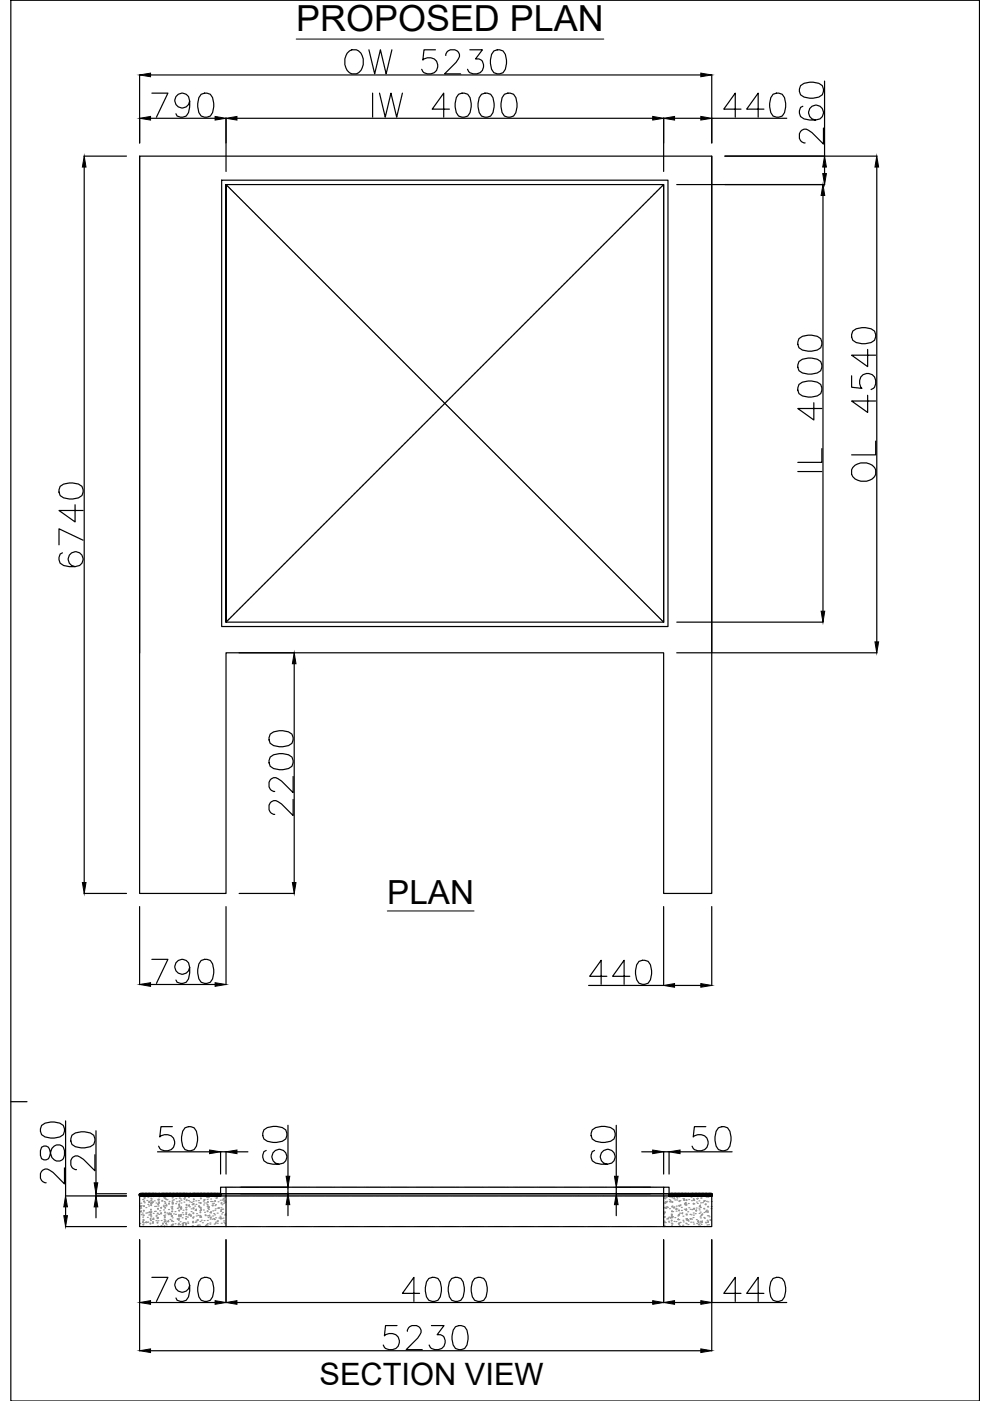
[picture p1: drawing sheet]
<svg xmlns="http://www.w3.org/2000/svg" width="210mm" height="297mm" viewBox="0 0 210 297" stroke-linecap="round" stroke-linejoin="round" font-family="sans-serif">
<defs><g id="words">
<text font-size="7.6" x="62.8" y="6.7">PROPOSED PLAN</text>
<text font-size="7" x="82.1" y="191.7">PLAN</text>
<text font-size="6.5" x="67.7" y="293.7">SECTION VIEW</text>
</g></defs>
<!-- layer: 0 -->
<g fill="none" stroke="#000" stroke-width=".25">
<path d="M2.3 .1h205.4v296.9h-205.4zM29.6 15.9v14.4M31.9 15.9h116.7M32.2 19.7h3.4l-2.4 5.1M42.7 20a1.65 1.65 0 0 1 2.4 .7 4.3 4.3 0 0 1-.5 3.9 1.66 1.66 0 0 1-2.4-.7 4.2 4.2 0 0 1 .5-3.9zM73.6 11.3a1.77 1.77 0 0 1 1.7-.8 1.77 1.77 0 0 1 1.5 1.3 2.89 2.89 0 0 1-1.2 3.9 2.01 2.01 0 0 1-2.5-2v-1.2zM78.2 10.6l1.2 5.1 1.3-5.1 1.2 5.1 1.2-5.1M79 19.7v5.1M80.5 19.7l1.2 5.1 1.2-5.1 1.2 5.1 1.2-5.1M92.3 10.6h-2.4l-.2 2.1a1.81 1.81 0 0 1 2.6 0 1.81 1.81 0 0 1-.2 2.7 1.85 1.85 0 0 1-2.7-.7M94.5 11.8a1.25 1.25 0 0 1 1-1.2h.9a1.24 1.24 0 0 1 .8 1.9l-.5 .7-2.4 2.5h3.4M97.2 20a1.66 1.66 0 0 1 2.5 .7 4.2 4.2 0 0 1-.5 3.9 1.66 1.66 0 0 1-2.5-.7 4.2 4.2 0 0 1 .5-3.9z"/>
<path d="M99.6 10.6h2.7l-1.5 1.9a1.49 1.49 0 0 1 1.6 .7 1.49 1.49 0 0 1-.1 1.7 1.84 1.84 0 0 1-3.2-.2M102.1 20a1.66 1.66 0 0 1 2.4 .7 4.2 4.2 0 0 1-.5 3.9 1.66 1.66 0 0 1-2.4-.7 4.2 4.2 0 0 1 .5-3.9zM104.7 10.8a1.66 1.66 0 0 1 2.4 .7 4.2 4.2 0 0 1-.4 3.9 1.66 1.66 0 0 1-2.5-.7 4.2 4.2 0 0 1 .5-3.9zM106.9 20a1.66 1.66 0 0 1 2.5 .7 4.2 4.2 0 0 1-.5 3.9 1.66 1.66 0 0 1-2.4-.7 4.3 4.3 0 0 1 .4-3.9zM150.9 15.9v14.4M163.9 20a1.66 1.66 0 0 1 2.4 .7 4.2 4.2 0 0 1-.4 3.9 1.65 1.65 0 0 1-2.5-.7 4.2 4.2 0 0 1 .5-3.9zM169.7 18.2a3.9 3.9 0 0 1 4.6 0 1.65 1.65 0 0 1-.7 2.4 4.2 4.2 0 0 1-3.9-.5l-.2-.7zM174.8 17.2v15.9M207.7 .1h.1M207.7 .1v296.9M17.8 33.1h9M17.9 35.4v151.7"/>
<path d="M29.6 33.1v156.3h18.3v-51h92.8v51h10.2v-156.3M31.9 25.1h13.7M40.2 21.4a1.58 1.58 0 0 1-2.2 1.4 1.58 1.58 0 0 1-.6-2.5 1.58 1.58 0 0 1 2.6 .2 4.6 4.6 0 0 1-.5 4.1l-1.2 .2-.8-.2-.2-.5M47 38.2h94.6v94.6h-94.6zM47.9 39.1h92.8v92.8h-92.8v-92.8v92.8M47.9 25v11.4M50.2 25.1h88.2M95.3 23.1h-3.7l2.5-3.4v5.1M140.7 25v11.4M140.7 39.1v92.8M143 25.1h5.6M143.5 39.1h31.4"/>
<path d="M150.9 25.1h15.9M153.7 33.1h32.2M157.1 23.1h-3.6l2.4-3.4v5.1M162 23.1h-3.7l2.5-3.4v5.1M170.2 22.5l-.5 .3a1.66 1.66 0 0 0 .8 2.4l1.2 .2h1.2l1-.2a1.59 1.59 0 0 0 .1-2.6 1.59 1.59 0 0 0-2.5 .7 1.59 1.59 0 0 0 1.4 2.1M174.6 27.1v3.5l-2.4-2.5-.8-.5a1.21 1.21 0 0 0-1.9 .8v.9a1.27 1.27 0 0 0 1.2 1M174.8 35.4v1.4M185.9 35.4v100.7M174.5 41.5v88.1M169.4 76.7a3.9 3.9 0 0 1 4.6 0 1.65 1.65 0 0 1-.7 2.4 4.2 4.2 0 0 1-3.9-.5l-.2-.7zM169.4 71.8a3.9 3.9 0 0 1 4.6 0 1.65 1.65 0 0 1-.7 2.4 4.2 4.2 0 0 1-3.9-.5l-.2-.7zM180.6 79.7v2.4l2.2 .2a1.81 1.81 0 0 1-.1-2.6 1.81 1.81 0 0 1 2.7 .2 1.85 1.85 0 0 1-.7 2.7"/>
<path d="M180.8 70.2a3.9 3.9 0 0 1 4.6 0 1.66 1.66 0 0 1-.7 2.4 4.2 4.2 0 0 1-3.9-.5l-.2-.7zM184 74.1v3.6l-3.4-2.4h5.1M169.2 100h5.1M169.4 81.5a3.9 3.9 0 0 1 4.6 0 1.66 1.66 0 0 1-.7 2.4 4.2 4.2 0 0 1-3.9-.4l-.2-.8zM172.6 85.4v3.6l-3.4-2.4h5.1M174.3 95.1v2.9h-5.1M180.8 99.1a2.97 2.97 0 0 1 4.9 .5 2.01 2.01 0 0 1-2 2.4 2.83 2.83 0 0 1-3.1-1.4v-1zM184 83.8v3.6l-3.4-2.4h5.1M185.7 93.5v2.9h-5.1M12.8 103.1a4 4 0 0 1 4.6 0 1.66 1.66 0 0 1-.8 2.5 4.2 4.2 0 0 1-3.8-.5l-.3-.8zM13.2 117.2l-.4 .3a1.66 1.66 0 0 0 .7 2.4l1.2 .2h1.2l1-.2a1.59 1.59 0 0 0 .2-2.6 1.59 1.59 0 0 0-2.5 .7 1.59 1.59 0 0 0 1.3 2.1M15.9 107v3.7l-3.4-2.5h5.1"/>
<path d="M17.6 114.5l-5.1-2.4v3.4M29.6 138.4v-105.3h121.3v105.3M50.7 138.4h11.7M143.5 131.9h31M143.5 138.4h42.4M57.3 155.7a3.9 3.9 0 0 1 4.6 0 1.65 1.65 0 0 1-.7 2.4 4.2 4.2 0 0 1-3.9-.5l-.3-.7zM62.4 140.7v46.4M57.3 160.5a3.9 3.9 0 0 1 4.6 0 1.66 1.66 0 0 1-.7 2.4 4.2 4.2 0 0 1-3.9-.4l-.3-.8zM62.1 169.5v3.4l-2.4-2.4-.7-.5a1.21 1.21 0 0 0-2 .7v1a1.27 1.27 0 0 0 1.3 1M62.1 164.6v3.4l-2.4-2.4-.7-.5a1.2 1.2 0 0 0-2 .8v.9a1.27 1.27 0 0 0 1.3 1M17.8 189.4h9M29.6 192.2v16.6"/>
<path d="M47.9 192.2v16.6M50.7 189.4h11.7M140.7 192.2v16.8l-15.9-.1M150.9 192.2v16.8M31.9 208.7h13.7M32.2 203.4h3.4l-2.4 5.1M40.2 205.1a1.58 1.58 0 0 1-2.2 1.3 1.58 1.58 0 0 1-.6-2.4 1.58 1.58 0 0 1 2.6 .1 4.6 4.6 0 0 1-.5 4.2l-1.2 .2-.8-.2-.2-.5M42.7 203.6a1.65 1.65 0 0 1 2.4 .8 4.2 4.2 0 0 1-.5 3.9 1.66 1.66 0 0 1-2.4-.8 4.2 4.2 0 0 1 .5-3.9zM128.7 207h-3.7l2.5-3.4v5.1M133.5 207h-3.6l2.4-3.4v5.1M135.5 203.8a1.68 1.68 0 0 1 2.4 .8 4.2 4.2 0 0 1-.5 3.9 1.66 1.66 0 0 1-2.4-.8 4.2 4.2 0 0 1 .5-3.9zM143 208.9h5.6"/>
<path d="M2.3 233.6h3.4M8.8 238.6a3.9 3.9 0 0 1 4.6 0 1.66 1.66 0 0 1-.7 2.5 4.2 4.2 0 0 1-3.9-.5l-.2-.8zM13.9 237.7v15.9h12.9M20.4 239.7v11.1M36.5 238.9h-2.4l-.2 2.2a1.81 1.81 0 0 1 2.7 0 1.81 1.81 0 0 1-.3 2.6 1.85 1.85 0 0 1-2.7-.7M39.2 239.1a1.65 1.65 0 0 1 2.4 .7 4.2 4.2 0 0 1-.4 3.9 1.65 1.65 0 0 1-2.5-.7 4.2 4.2 0 0 1 .5-3.9zM56 239.6a4 4 0 0 1 4.6 0 1.65 1.65 0 0 1-.8 2.4 4.2 4.2 0 0 1-3.8-.5l-.3-.7zM61.1 238.6v10.8M125.6 239.6a3.9 3.9 0 0 1 4.6 0 1.65 1.65 0 0 1-.7 2.4 4.2 4.2 0 0 1-3.9-.5l-.3-.7zM130.7 238.6v10.8M149.6 238.9h-2.4l-.2 2.2a1.81 1.81 0 0 1 2.7 0 1.81 1.81 0 0 1-.3 2.6 1.85 1.85 0 0 1-2.7-.7M152.3 239.1a1.65 1.65 0 0 1 2.4 .7 4.2 4.2 0 0 1-.4 3.9 1.65 1.65 0 0 1-2.5-.7 4.2 4.2 0 0 1 .5-3.9z"/>
<path d="M8.8 243.2l-.2 .8v.9l.2 .8a1.03 1.03 0 0 0 1.7-.5l.3-1a1.46 1.46 0 0 1 1.3-1.5 1.46 1.46 0 0 1 1.6 1.3v.9a1.41 1.41 0 0 1-1.2 1.3 1.41 1.41 0 0 1-1.5-.8l-.5-1.7a1.03 1.03 0 0 0-1.7-.5zM13.7 247.6v3.4l-2.4-2.4-.8-.5a1.21 1.21 0 0 0-1.9 .7v1a1.27 1.27 0 0 0 1.2 1M13.9 255.9v1.8M15.3 240.7a4 4 0 0 1 4.6 0 1.66 1.66 0 0 1-.8 2.4 4.2 4.2 0 0 1-3.8-.5l-.3-.7zM20.1 244.8v3.4l-2.4-2.4-.7-.5a1.2 1.2 0 0 0-2 .7v1a1.25 1.25 0 0 0 1.2 1M20.3 253.1h6.5M20.4 253.1v.5M20.4 255.9v2.3M29.6 253.6h17.2v-1.9h1.1v8.4h-18.3zM29.6 253.1h.1M29.6 253.1h17.2v.5h-17.2zM29.7 253.1l-.1 .1"/>
<path d="M29.7 253.3l-.1 .1M29.7 253.2l-.1 .1M29.7 253.1l-.1 .2M29.8 253.5h-.1M29.8 253.4l-.2 .2M29.8 253.4l.3-.3-.4 .5M29.8 253.5v.1M29.9 253.4l-.1 .1M29.9 253.1l-.3 .3M30 253.5l-.1 .1M30 253.4l-.2 .2M30 253.3h-.1"/>
<path d="M30 253.1l-.4 .4M30.1 253.3l-.1 .1M30.1 253.5l-.1 .1M30.2 253.1l-.2 .2M30.2 253.4h-.1M30.2 253.1l-.3 .3M30.3 253.3h-.1M30.3 253.1l-.2 .2M30.3 253.2l-.1 .1M30.3 253.3v.1M30.3 253.5v.1M30.4 253.3l-.4 .3"/>
<path d="M30.4 253.1l-.4 .4M30.4 253.4h-.1M30.4 253.4v.1M30.4 253.1l-.1 .1M30.5 253.5l-.1 .1M30.5 253.1h.1M30.5 253.5v.1M30.6 253.1l-.2 .2M30.6 253.1l-.5 .5M30.6 253.3l-.1 .1M30.6 253.1v.1M30.7 253.2l-.3 .3"/>
<path d="M30.7 253.1l-.1 .1M30.7 253.1l-.5 .5M30.7 253.4l-.1 .1M30.8 253.1h-.1M30.8 253.4l-.2 .2M30.8 253.1h.1M30.9 253.1l-.2 .2M30.9 253.1l-.5 .5M31 253.1l-.3 .2M31 253.1l-.2 .2M31 253.1h.1M31 253.3h-.1"/>
<path d="M31 253.1l-.4 .5M31 253.2l-.3 .3M31.1 253.1v.1M31.2 253.1l-.5 .5M31.2 253.4l-.2 .2M31.2 253.2l-.3 .4M31.2 253.1h.1M31.2 253.4l-.1 .2M31.2 253.6l.5-.5-.4 .5M31.3 253.1l-.5 .5M31.3 253.2l-.3 .4M31.4 253.1l-.1 .1"/>
<path d="M31.4 253.3l-.1 .1M31.4 253.1l-.4 .3M31.4 253.1v.1M31.5 253.4l-.2 .1M31.5 253.1h.1M31.5 253.5h-.1M31.6 253.2l-.4 .4M31.6 253.1l-.5 .4M31.6 253.2l-.1 .1M31.6 253.1v.1M31.7 253.4l-.2 .2M31.8 253.4l-.1 .1"/>
<path d="M31.8 253.5l-.1 .1M31.8 253.4l-.1 .2M31.9 253.1l-.5 .5M31.9 253.4h-.1M32 253.2l-.4 .4M32 253.1l-.5 .5M32 253.4l-.1 .1M32 253.1l-.3 .3M32 253.5l-.1 .1M32 253.2v.1M32.1 253.5l-.1 .1M32.1 253.2l-.1 .1"/>
<path d="M32.1 253.4l-.1 .1M32.1 253.1l-.2 .2M32.1 253.4h-.1M32.1 253.5v.1M32.2 253.1l-.1 .1M32.2 253.4l-.1 .1M32.2 253.1h-.1M32.2 253.3v.1M32.3 253.5l-.1 .1M32.3 253.1l-.5 .5M32.3 253.3l-.2 .1M32.3 253.2l-.1 .1"/>
<path d="M32.3 253.1l-.4 .4M32.3 253.2v.1M32.4 253.4l-.1 .1M32.4 253.2h-.1M32.4 253.6h.1M32.4 253.4l-.2 .2M32.4 253.2l-.1 .1M32.4 253.1l-.1 .1M32.4 253.4l-.1 .2M32.4 253.3v.1M32.5 253.3h-.1M32.5 253.1l-.1 .1"/>
<path d="M32.5 253.4l-.1 .1M32.5 253.4l.2-.3-.3 .3M32.5 253.5v.1M32.6 253.1l-.5 .4M32.6 253.5l-.1 .1M32.6 253.1l-.1 .1M32.6 253.4h.1M32.7 253.3l-.3 .3M32.7 253.4l-.1 .1M32.7 253.1l-.1 .1M32.7 253.5v.1M32.8 253.2l-.1 .1"/>
<path d="M32.8 253.2h.1M32.8 253.3l-.1 .1M32.8 253.2l-.3 .3M32.8 253.4v.1M32.8 253.1v.1M32.8 253.4h.1M32.9 253.1l-.1 .1M32.9 253.1h.1M32.9 253.2l-.3 .3M33 253.2l-.2 .1M33 253.3l-.3 .3M33 253.5v.1"/>
<path d="M33 253.3l-.2 .1M33 253.3l.3-.2-.5 .5M33.1 253.2h-.1M33.1 253.6h.1M33.1 253.1l-.1 .2M33.1 253.4l-.2 .2M33.1 253.3v.1M33.2 253.1h-.1M33.2 253.4l-.2 .2M33.2 253.3h-.1M33.2 253.5v.1M33.2 253.5h-.1"/>
<path d="M33.2 253.3v.1M33.3 253.3l-.2 .3M33.4 253.1l-.2 .1M33.4 253.4h-.1M33.4 253.5l-.1 .1M33.4 244.2h11M33.4 253.1h.1M33.4 253.2l-.1 .1M33.4 253.4v.1M33.5 253.1h.1M33.5 253.3h-.1M33.5 253.1l-.4 .3"/>
<path d="M33.5 253.4l-.1 .1M33.5 253.2l-.3 .4M33.5 253.2l-.3 .3M33.6 253.1l-.1 .1M33.6 253.5l-.1 .1M33.6 253.1v.1M33.7 253.1h-.1M33.8 253.1l-.4 .3M33.8 253.1l-.4 .5M33.8 253.4h.1M33.9 253.1l-.5 .5M33.9 253.4l-.1 .1"/>
<path d="M33.9 253.3h.1M33.9 253.1l-.4 .5M34 253.3l-.1 .1M34 253.1h.1M34 253.1l-.4 .4M34.1 253.1l-.5 .4M34.1 253.2h-.1M34.1 253.1l-.4 .5M34.1 253.2v.1M34.2 253.4l-.1 .1M34.2 253.3l-.3 .3M34.2 253.1h.1"/>
<path d="M34.2 253.1l-.1 .2M34.3 253.4l-.1 .1M34.3 253.1l-.1 .1M34.4 253.1l-.6 .5M34.4 253.1l-.1 .1M34.4 253.4l-.1 .2M34.4 253.1l-.2 .3M34.5 253.1h-.1M34.5 253.1l-.4 .4M34.5 253.3l-.1 .1M34.5 253.2v.1M34.5 253.3l.2-.2-.5 .5"/>
<path d="M34.6 253.6h.1M34.6 253.1l-.5 .5M34.6 253.4h-.1M34.6 253.5l-.1 .1M34.6 253.1h.1M34.6 253.3h.1M34.7 253.4l-.2 .1M34.7 253.4l-.1 .2M34.8 253.1l-.1 .1M34.8 253.3l-.2 .2M34.8 253.2l-.2 .2M34.8 253.1l-.4 .5"/>
<path d="M34.8 253.4h.1M34.9 253.3l-.1 .1M34.9 253.1l-.5 .5M34.9 253.1h.1M34.9 253.2v.1M34.9 253.5h.1M35 253.1l-.2 .2M35 253.5l-.1 .1M35 253.4l-.2 .2M35 253.1v.1M35 253.3l-.2 .2M35.1 253.5l-.1 .1"/>
<path d="M35.1 253.1l-.2 .2M35.1 253.1l-.1 .1M35.1 253.3l-.1 .1M35.1 253.2v.1M35.2 253.2l-.5 .4M35.2 253.3l-.2 .2M35.2 253.5l-.1 .1M35.2 253.3h-.1M35.2 253.2l-.1 .1M35.2 253.4h-.1M35.3 253.2l-.1 .1M35.3 253.4l-.1 .1"/>
<path d="M35.3 253.4l-.2 .2M35.3 253.6h.1M35.3 253.1l-.1 .1M35.3 253.1h.1M35.4 253.3h-.1M35.4 253.1l-.1 .1M35.4 253.3v.1M35.5 253.2h-.1M35.5 253.1l-.4 .4M35.5 253.2v.1M35.5 253.1h.1M35.6 253.1l-.4 .5"/>
<path d="M35.6 253.1l-.3 .4M35.6 253.5v.1M35.7 253.2l-.4 .3M35.7 253.4v.1M35.8 253.1l-.1 .1M35.8 253.5l-.1 .1M35.8 253.3l-.3 .2M35.9 253.1l-.6 .5M35.9 253.2l-.1 .1M35.9 253.2l-.4 .4M35.9 253.3l-.1 .1M36 253.4l-.2 .1"/>
<path d="M36 253.2l-.3 .4M36 253.1l-.1 .2M36 253.6h.1M36.1 253.1h-.1M36.1 253.4l-.1 .1M36.1 253.3h-.1M36.1 253.1l-.2 .3M36.2 253.1l-.1 .1M36.2 253.3l-.1 .1M36.2 253.5l-.1 .1M36.2 253.1l-.2 .3M36.2 253.3l-.3 .3"/>
<path d="M36.3 253.4l-.1 .1M36.3 253.1l-.2 .1M36.3 253.4h-.1M36.3 253.5h-.1M36.3 253.1h.1M36.4 253.1l-.6 .5M36.4 253.2h.1M36.4 253.1l-.1 .2M36.5 253.4l-.2 .2M36.5 253.2l-.3 .4M36.5 253.1v.1M36.5 253.4v.1"/>
<path d="M36.5 253.1l-.4 .5M36.6 253.1h.1M36.6 253.4l-.2 .2M36.7 253.5h-.1M36.7 253.1l-.4 .4M36.7 253.2v.1M36.7 253.1l-.2 .2M36.8 253.4l-.1 .2M36.9 253.1l-.6 .5M36.9 253.2l-.4 .3M36.9 253.1l-.3 .3M36.9 253.3l-.4 .3"/>
<path d="M36.9 253.1v.1M36.9 253.4h.1M37 253.1l-.2 .2M37 253.4l-.2 .2M37 253.6h.1M37.1 253.1h-.1M37.1 253.4l-.2 .2M37.1 253.3h-.1M37.1 253.1l-.3 .3M37.1 253.1l-.4 .5M37.2 253.1l-.1 .1M37.3 253.1l-.1 .1"/>
<path d="M37.3 253.1l-.2 .1M37.3 253.4l-.2 .1M37.3 253.1h.1M37.3 253.1l-.4 .4M37.3 253.4l-.1 .2M37.4 253.1h.1M37.4 253.3l-.3 .3M37.4 253.2l-.1 .1M37.4 253.1l-.4 .4M37.5 253.1l-.1 .1M37.5 253.3l-.2 .3M37.5 253.1l-.4 .5"/>
<path d="M37.5 253.1v.1M37.6 253.1h.1M37.6 253.5h-.1M37.6 253.2l-.1 .1M37.6 253.1l-.2 .3M37.6 253.5v.1M37.7 253.5l-.1 .1M37.7 253.1l-.2 .2M37.7 253.4h.1M37.8 253.1l-.5 .5M37.8 253.4l-.1 .1M37.8 253.1l-.4 .5"/>
<path d="M37.9 253.2l-.3 .2M37.9 253.1l-.1 .1M37.9 253.5l-.1 .1M37.9 253.2l-.1 .1M37.9 253.1l-.4 .5M38 253.5l-.1 .1M38 253.1l-.1 .1M38 253.4l-.1 .1M38 253.1h.1M38 253.5h.1M38.1 253.3l-.1 .1M38.1 253.5v.1"/>
<path d="M38.1 253.1l-.4 .4M38.1 253.2v.1M38.2 253.2l-.1 .1M38.2 253.1l-.3 .3M38.2 253.5v.1M38.2 253.2v.1M38.3 253.1l-.5 .5M38.3 253.1h.1M38.3 253.1l-.1 .1M38.3 253.4v.1M38.3 253.3v.1M38.4 253.4l.2-.3-.5 .5"/>
<path d="M38.4 253.5l-.1 .1M38.4 253.4l-.1 .1M38.4 253.1l-.4 .4M38.4 253.5v.1M38.5 253.1l-.5 .5M38.5 253.4h-.1M38.5 253.3l-.2 .3M38.5 253.4v.1M38.6 253.5l-.1 .1M38.6 253.3l-.2 .2M38.6 253.5v.1M38.6 253.2v.1"/>
<path d="M38.7 253.2l-.2 .1M38.7 253.4l-.1 .1M38.7 253.1l-.1 .1M38.7 253.4h-.1M38.7 253.5l-.1 .1M38.7 253.1v.1M38.7 253.4v.1M38.8 253.1h-.1M38.8 253.5v.1M38.8 253.1l-.2 .3M38.8 253.3l-.1 .1M38.9 253.2l-.1 .1"/>
<path d="M38.9 253.3l-.2 .2M38.9 253.2h.1M38.9 253.6h.1M38.9 253.1l-.5 .4M38.9 253.4l-.2 .2M39 253.5l-.1 .1M39 253.2l-.1 .1M39 253.1h-.1M39 253.4l-.2 .2M39 253.3h.1M39 253.5v.1M39 253.1l-.2 .2"/>
<path d="M39.1 253.4l-.1 .1M39.1 253.3l-.1 .1M39.1 253.5l-.1 .1M39.1 253.1l-.4 .4M39.2 253.4l-.2 .1M39.2 253.3v.1M39.3 253.1l-.4 .3M39.3 253.4l-.1 .1M39.3 253.1l-.2 .2M39.3 253.1h.1M39.3 253.3h-.1M39.3 253.1l-.2 .3"/>
<path d="M39.3 253.3v.1M39.4 253.2l-.3 .3M39.4 253.2h-.1M39.4 253.1l-.1 .1M39.5 253.1l-.1 .1M39.5 253.5v.1M39.5 253.3l-.3 .3M39.5 253.1h.1M39.6 253.1l-.5 .5M39.6 253.1l-.1 .1M39.7 253.1l-.2 .2M39.7 253.4l-.3 .1"/>
<path d="M39.7 253.4l-.1 .1M39.8 253.3h-.1M39.8 253.1l-.5 .5M39.8 253.5h-.1M39.8 253.4l-.3 .1M39.8 253.1l-.4 .5M39.8 253.3l-.1 .1M39.8 253.1h.1M39.9 253.1l-.3 .3M39.9 253.2l-.3 .3M39.9 253.4l-.2 .2M40 253.1h-.1"/>
<path d="M40 253.2l-.1 .1M40 253.4l-.1 .1M40 253.1h.1M40 253.3h.1M40 253.2l-.2 .2M40.1 253.2h.1M40.1 253.1l-.3 .2M40.1 253.1v.1M40.2 253.1l-.2 .1M40.2 253.1l-.1 .1M40.2 253.5v.1M40.3 253.1l-.5 .5"/>
<path d="M40.3 253.1l-.4 .4M40.3 253.4l-.1 .1M40.4 253.5l-.1 .1M40.4 253.6h.1M40.4 253.4h-.1M40.4 253.1l-.5 .5M40.4 253.4v.1M40.5 253.3h-.1M40.5 253.5l-.1 .1M40.5 253.1l-.5 .5M40.5 253.1l-.4 .5M40.5 253.3v.1"/>
<path d="M40.5 253.1h.1M40.6 253.3l-.4 .3M40.6 253.5v.1M40.7 253.1l-.3 .2M40.7 253.4h-.1M40.7 253.1l-.1 .1M40.7 253.4v.1M40.7 253.3l-.2 .3M40.8 253.1h-.1M40.8 253.2l-.4 .3M40.8 253.5h-.1M40.8 253.1l-.4 .5"/>
<path d="M40.8 253.4l-.1 .2M40.9 253.1l-.1 .1M40.9 253.5l-.1 .1M40.9 253.1v.1M40.9 253.4h.1M41 253.1l-.3 .2M41 253.1l-.3 .3M41 253.3l-.2 .3M41 253.5v.1M41 253.1h.1M41 253.3h-.1M41 253.2v.1"/>
<path d="M41.1 253.3l-.1 .1M41.1 253.2l-.1 .1M41.1 253.4l-.1 .1M41.1 253.2l.1-.1-.3 .4M41.1 253.4l-.2 .2M41.1 253.6h.1M41.1 253.1l-.5 .4M41.2 253.5l-.2 .1M41.2 253.1l-.2 .1M41.2 253.3h-.1M41.3 253.3l-.1 .1M41.3 253.4l-.1 .2"/>
<path d="M41.3 253.1v.1M41.4 253.2l-.1 .1M41.4 253.1l-.2 .1M41.4 253.4h-.1M41.4 253.1l-.2 .4M41.4 253.3l-.1 .1M41.4 253.1l-.3 .4M41.5 253.5l-.1 .1M41.5 253.5v.1M41.6 253.2l-.4 .4M41.6 253.4l-.1 .1M41.6 253.1l-.1 .1"/>
<path d="M41.6 253.5v.1M41.6 253.1v.1M41.7 253.4h-.1M41.7 253.3l-.2 .1M41.7 253.5h-.1M41.7 253.1l-.3 .2M41.7 253.2l-.1 .1M41.8 253.3h-.1M41.8 253.1l-.5 .5M41.8 253.4h-.1M41.8 253.2v.1M41.8 253.2h.1"/>
<path d="M41.8 253.4v.1M41.9 253.6h.1M41.9 253.1l-.2 .2M41.9 253.4l-.1 .1M41.9 253.1h.1M41.9 253.3h.1M42 253.1h-.1M42 253.1l-.4 .4M42 253.3l-.1 .1M42 253.2h.1M42 253.1l-.2 .3M42.1 253.1l-.5 .5"/>
<path d="M42.2 253.1h-.1M42.2 253.4l-.1 .1M42.2 253.1l-.2 .2M42.2 253.1h.1M42.3 253.4l-.1 .1M42.3 253.1l-.5 .5M42.4 253.1l-.5 .5M42.4 253.1l-.4 .5M42.5 253.5h-.1M42.5 253.1l-.5 .5M42.5 253.2l-.1 .2M42.6 253.1l-.3 .2"/>
<path d="M42.7 253.3h-.1M42.7 253.1l-.5 .5M42.7 253.1l-.4 .5M42.7 253.3l-.3 .3M42.8 253.3l-.3 .3M42.8 253.2h.1M42.8 253.1l-.4 .5M42.8 253.4l-.2 .2M42.9 253.6h-.1M42.9 253.1h.1M42.9 253.4l-.2 .2M43 253.1l-.3 .3"/>
<path d="M43 253.4v.1M43.1 253.1l-.5 .4M43.1 253.1l-.1 .1M43.1 253.1l-.2 .2M43.1 253.5v.1M43.2 253.1l-.4 .4M43.2 253.1h.1M43.2 253.2l-.1 .1M43.2 253.5h-.1M43.3 253.2l-.4 .4M43.3 253.1v.1M43.3 253.4h-.1"/>
<path d="M43.4 253.1l-.5 .5M43.4 253.1l-.1 .1M43.4 253.5h-.1M43.4 253.2l-.1 .1M43.5 253.3h-.1M43.5 253.4l-.1 .2M43.5 253.1l-.5 .5M43.5 253.5v.1M43.6 253.1l-.4 .5M43.6 253.4h-.1M43.6 253.6h.1M43.6 253.1h.1"/>
<path d="M43.6 253.4v.1M43.7 253.1l-.3 .3M43.7 253.2h.1M43.7 253.1l-.4 .5M43.7 253.2l-.2 .3M43.8 253.4l-.2 .2M43.8 253.1l-.1 .1M43.8 253.3l-.1 .1M43.8 253.5l-.1 .1M43.8 253.1v.1M43.8 253.4h.1M43.9 253.1l-.5 .3"/>
<path d="M43.9 253.5h-.1M43.9 253.1l-.2 .3M43.9 253.1h.1M44 253.2l-.1 .1M44 253.3l-.3 .3M44 253.1l-.5 .4M44.1 253.1l-.2 .2M44.1 253.1l-.1 .1M44.1 253.1v.1M44.1 253.5v.1M44.2 253.5l-.1 .1M44.2 253.4l-.1 .1"/>
<path d="M44.2 253.1l-.3 .3M44.3 253.5l-.1 .1M44.3 253.1l-.5 .5M44.3 253.4h-.1M44.3 253.2l-.3 .4M44.4 253.4l-.1 .1M44.4 253.2l-.5 .4M44.4 253.3l-.2 .2M44.5 253.5l-.1 .1M44.5 253.2l-.1 .1M44.5 253.2l-.2 .2M44.5 253.4l-.1 .1"/>
<path d="M44.5 253.1l-.1 .1M44.5 253.3l-.1 .1M44.5 253.5v.1M44.6 253.1l-.1 .1M44.6 253.4l-.1 .1M44.6 253.3l-.3 .3M44.6 253.1h-.1M44.6 253.5h-.1M44.7 253.5l-.1 .1M44.7 253.1l-.4 .4M44.7 253.3l-.1 .2M44.7 253.2v.1"/>
<path d="M44.8 253.1l-.2 .2M44.8 253.2l-.1 .1M44.8 253.4l-.1 .2M44.8 253.2l-.3 .2M44.9 253.5l-.1 .1M44.9 253.4l-.1 .1M44.9 253.3l-.1 .1M44.9 253.5v.1M44.9 253.3l.2-.2-.4 .5M45 253.1l-.4 .3M45 253.4l-.1 .1M45.1 253.1l-.5 .5"/>
<path d="M45.1 253.4l-.1 .1M45.1 253.5l-.1 .1M45.1 253.2v.1M45.2 253.2l-.1 .1M45.2 253.1v.1M45.2 253.4h.1M45.3 253.1l-.1 .1M45.3 253.1h.1M45.3 253.2l-.3 .3M45.4 253.3l-.3 .3M45.4 253.5l-.1 .1M45.4 253.1l-.5 .5"/>
<path d="M45.4 253.1v.1M45.5 253.2h-.1M45.5 253.4l-.2 .1M45.6 253.1l-.5 .4M45.6 253.1h.1M45.6 253.3h-.1M45.6 253.1l-.2 .2M45.6 253.5h-.1M45.6 253.1l-.4 .5M45.6 253.3v.1M45.7 253.5l-.1 .1M45.7 253.1l-.3 .3"/>
<path d="M45.7 253.4l-.2 .2M45.8 253.2l-.4 .3M45.8 253.1h-.1M45.8 253.4h-.1M45.8 253.1h.1M45.8 253.1v.1M45.9 253.1h-.1M45.9 253.3h-.1M45.9 253.2l-.3 .2M45.9 253.1l-.5 .5M45.9 253.3l-.1 .1M46 253.1l-.1 .1"/>
<path d="M46 253.1l-.3 .5M46 253.1v.1M46.1 253.1h-.1M46.1 253.2l-.4 .3M46.1 253.5v.1M46.1 253.1l-.2 .2M46.1 253.2v.1M46.2 253.1l-.1 .1M46.2 253.5l-.1 .1M46.2 253.6h.1M46.2 253.4l-.2 .2M46.2 253.3v.1"/>
<path d="M46.3 253.1l-.5 .5M46.3 253.4l-.1 .1M46.3 253.1l-.4 .5M46.3 253.5h.1M46.4 253.3l-.1 .1M46.4 253.1h.1M46.4 253.1l-.5 .5M46.4 253.3l-.2 .3M46.5 253.5l-.1 .1M46.5 253.1l-.3 .2M46.5 253.4h-.1M46.5 253.1h.1"/>
<path d="M46.5 253.2v.1M46.5 253.4v.1M46.6 253.4h.1M46.6 253.1h.1M46.6 253.3h-.1M46.6 253.1l-.5 .4M46.6 253.4l-.1 .1M46.7 253.2l-.4 .4M46.7 253.4l-.2 .2M46.7 253.1l-.1 .1M46.7 253.5v.1M46.7 253.2l-.1 .2"/>
<path d="M46.7 253.1l-.4 .5M46.7 253.1v.1M46.8 253.4h-.1M46.8 248.9v-4.7h1.1v4.7M46.8 253.2l-.1 .1M46.8 253.2h-.1M46.8 253.3l-.3 .2M46.8 253.4l-.2 .2M46.8 253.5l-.1 .1M50.2 244.2h2.4M51.1 251.7h10v1.4h-10M56.4 243.9l-.4 .3a1.66 1.66 0 0 0 .7 2.4l1.2 .2h1.2l1-.2a1.59 1.59 0 0 0 .2-2.6 1.59 1.59 0 0 0-2.5 .7 1.59 1.59 0 0 0 1.3 2.1"/>
<path d="M61.1 255.4v2.3M126.1 243.9l-.5 .3a1.66 1.66 0 0 0 .7 2.4l1.2 .2h1.2l1-.2a1.59 1.59 0 0 0 .2-2.6 1.59 1.59 0 0 0-2.5 .7 1.59 1.59 0 0 0 1.3 2.1M130.6 253.1h7.3M130.6 251.7h7.3M130.7 251.7v1.4M130.7 255.4v2.3M136.1 244.2h2.3M140.7 251.7h1.2v1.9h9v6.5h-10.2zM140.7 248.9v-4.7h1.2v4.7M141.9 253.1h.1M141.9 253.1h9v.5h-9zM141.9 253.3h.1"/>
<path d="M141.9 253.2h.1M142 253.5h-.1M142 253.1h-.1M142 253.4l-.1 .1M142 253.1h.1M142.1 253.1l-.2 .2M142.1 253.4l-.1 .1M142.1 253.1l-.2 .3M142.2 253.4l-.2 .2M142.2 253.1l-.3 .3M142.2 253.5v.1M142.3 253.1l-.4 .4"/>
<path d="M142.3 253.5h-.1M142.3 253.1l-.3 .4M142.4 253.4h.1M142.4 253.1l-.3 .2M142.4 253.4h-.1M142.4 253.1l-.4 .4M142.5 253.3h-.1M142.5 253.1l-.3 .3M142.5 253.1l-.4 .5M142.6 253.3l-.4 .3M142.6 253.1l-.1 .1M142.6 253.3l-.3 .3"/>
<path d="M142.6 253.2l-.1 .2M142.7 253.1l-.3 .2M142.7 253.4l-.2 .2M142.7 253.5h-.1M142.7 253.1h.1M142.7 253.4l-.1 .2M142.8 253.1l-.2 .2M142.8 253.3l-.1 .1M142.9 253.6h.1M142.9 253.1l-.5 .4M142.9 253.1l-.1 .1M143 253.1l-.4 .4"/>
<path d="M143 253.1l-.2 .2M143 253.4l-.2 .2M143 253.1h.1M143 253.2l-.1 .1M143.1 253.1l-.4 .5M143.1 253.3l-.3 .3M143.1 253.2l-.1 .1M143.1 253.1v.1M143.1 253.4l-.2 .2M143.2 253.1l-.5 .5M143.2 253.1l-.1 .1M143.2 253.1l-.3 .4"/>
<path d="M143.2 253.2v.1M143.3 253.4l-.1 .2M143.3 253.1v.1M143.4 253.5l-.1 .1M143.4 253.1l-.2 .2M143.4 253.4h-.1M143.4 253.6h.1M143.4 253.2l-.3 .4M143.4 253.1h.1M143.4 253.4v.1M143.5 253.1l-.5 .5M143.5 253.1l-.1 .1"/>
<path d="M143.5 253.5l-.1 .1M143.6 253.2l-.4 .4M143.6 253.4l-.1 .1M143.6 253.1l-.1 .1M143.6 253.4l.4-.3-.4 .5M143.6 253.3l-.1 .1M143.6 253.1v.1M143.7 253.3l-.3 .2M143.7 253.1l-.5 .3M143.7 253.5h-.1M143.7 253.1h.1M143.8 253.2l-.1 .1"/>
<path d="M143.8 253.1l-.4 .4M143.8 253.2v.1M143.8 253.1h.1M143.8 253.1v.1M143.9 253.1l-.1 .1M143.9 253.5v.1M144 253.5v.1M144 253.4v.1M144 253.1l-.3 .3M144.1 253.5l-.1 .1M144.1 253.4h-.1M144.2 253.1l-.6 .5"/>
<path d="M144.2 253.4l-.1 .1M144.2 253.2l-.4 .4M144.2 253.3l-.2 .2M144.2 244.2h11M144.3 253.3l-.2 .2M144.3 253.5l-.1 .1M144.3 253.2l-.2 .1M144.3 253.4l-.1 .1M144.3 253.1v.1M144.3 253.1h.2l-.1 .2M144.3 253.3v.1M144.3 253.3h.1"/>
<path d="M144.3 253.2l-.1 .1M144.3 253.5v.1M144.4 253.1l-.1 .1M144.4 253.4l-.1 .1M144.4 253.5h-.1M144.5 253.3l-.1 .1M144.5 253.5l-.1 .1M144.5 253.3l-.4 .3M144.5 253.3l-.1 .2M144.6 253.4l-.1 .1M144.6 253.2h-.1M144.6 253.6h.1"/>
<path d="M144.6 253.2l-.1 .1M144.6 253.1l-.2 .2M144.6 253.4l-.1 .2M144.7 253.3h-.1M144.7 253.5l-.1 .1M144.7 253.3v.1M144.7 253.5v.1M144.8 253.4l-.1 .1M144.8 253.4h.1M144.8 253.1l-.4 .5M144.9 253.1l-.3 .3M144.9 253.4l-.2 .2"/>
<path d="M144.9 253.1l-.1 .1M144.9 253.3v.1M144.9 253.1h.1M144.9 253.5l-.1 .1M145 253.2l-.4 .3M145 253.1l-.4 .4M145 253.3l-.1 .1M145 253.2l-.1 .1M145 253.1v.1M145 253.4h.1M145.1 253.1l-.1 .1M145.2 253.1h-.1"/>
<path d="M145.2 253.2l-.4 .3M145.2 253.3l-.3 .3M145.2 253.5v.1M145.2 253.1l-.2 .2M145.2 253.1v.1M145.3 253.2h-.1M145.3 253.4l-.2 .2M145.3 253.3v.1M145.4 253.1l-.4 .4M145.4 253.4l-.2 .2M145.4 253.3h-.1M145.4 253.1l-.2 .2"/>
<path d="M145.4 253.5h-.1M145.4 253.3v.1M145.5 253.5l-.1 .1M145.5 253.1l-.5 .5M145.6 253.2l-.3 .2M145.6 253.1l-.2 .1M145.6 253.4h-.1M145.6 253.1h.1M145.6 253.4l-.1 .2M145.6 253.1v.1M145.7 253.1h.1M145.7 253.3h-.1"/>
<path d="M145.7 253.1l-.4 .5M145.7 253.3l-.1 .1M145.7 253.2l-.2 .3M145.8 253.1l-.1 .1M145.8 253.1l-.5 .5M145.8 253.1v.1M145.8 253.5v.1M145.9 253.1h-.1M145.9 253.2l-.4 .3M145.9 253.1l-.2 .2M146 253.1l-.1 .1M146 253.5l-.1 .1"/>
<path d="M146 253.4v.1M146 253.6h.1M146 253.1l-.1 .2M146.1 253.1l-.5 .5M146.1 253.4l-.1 .1M146.1 253.1l-.4 .5M146.2 253.3l-.1 .1M146.2 253.1h.1M146.2 253.2h.1M146.2 253.4l-.1 .2M146.2 253.1l-.4 .4M146.3 253.3l-.3 .3"/>
<path d="M146.3 253.1l-.4 .5M146.3 253.4h-.1M146.3 253.1l-.1 .1M146.3 253.2v.1M146.4 253.1l-.3 .2M146.4 253.4l-.1 .1M146.4 253.1h.1M146.4 253.1l-.1 .2M146.4 253.4l-.2 .2M146.5 253.2l-.4 .4M146.5 253.4l-.1 .1M146.5 253.1l-.1 .1"/>
<path d="M146.5 253.5v.1M146.6 253.1l-.1 .1M146.6 253.1l-.3 .3M146.6 253.4v.1M146.6 253.1v.1M146.7 253.1l-.3 .3M146.7 253.3l-.1 .1M146.7 253.2v.1M146.7 253.3l.2-.2-.5 .5M146.8 253.6h.1M146.8 253.1l-.5 .5M146.8 253.4h-.1"/>
<path d="M146.8 253.5l-.1 .1M146.8 253.4l-.1 .1M146.9 253.3h-.1M146.9 253.2l-.3 .4M146.9 253.4l-.1 .2M147 253.1l-.1 .1M147 253.1h.1M147 253.4h.1M147.1 253.3l-.1 .1M147.1 253.3l.3-.2-.4 .4M147.1 253.1l-.2 .1M147.1 253.1l-.3 .3"/>
<path d="M147.1 253.4l-.1 .1M147.1 253.3l-.2 .3M147.1 253.1h.1M147.1 253.5h.1M147.2 253.1l-.4 .4M147.2 253.4l-.2 .2M147.2 253.1v.1M147.3 253.5l-.1 .1M147.3 253.1l-.2 .3M147.3 253.3l-.1 .1M147.4 253.4l-.1 .1M147.4 253.1l-.1 .1"/>
<path d="M147.4 253.3l-.3 .3M147.4 253.5l-.1 .1M147.4 253.3h-.1M147.4 253.2l-.1 .1M147.4 253.3v.1M147.5 253.2l-.1 .1M147.5 253.4l-.1 .1M147.5 253.4l-.2 .2M147.5 253.6h.1M147.6 253.1l-.2 .1M147.6 253.1l-.1 .1M147.6 253.2l-.1 .1"/>
<path d="M147.6 253.3v.1M147.7 253.2h-.1M147.7 253.1l-.3 .3M147.7 253.2v.1M147.8 253.1l-.3 .3M147.8 253.1l-.4 .5M147.8 253.5v.1M147.9 253.2l-.4 .3M147.9 253.4v.1M148 253.1l-.1 .1M148 253.3l-.3 .2M148 253.5l-.1 .1"/>
<path d="M148 253.4l-.1 .2M148.1 253.1l-.5 .5M148.1 253.2l-.1 .1M148.1 253.1l-.4 .5M148.2 253.1l-.1 .1M148.2 253.3l-.1 .1M148.2 253.2l-.3 .2M148.2 253.1l-.1 .2M148.2 253.4l-.2 .2M148.3 253.1h-.1M148.3 253.1l-.3 .3M148.4 253.1l-.1 .1"/>
<path d="M148.4 253.3l-.1 .1M148.4 253.1l-.4 .4M148.4 253.3l-.3 .3M148.5 253.4h.1M148.5 253.1l-.2 .2M148.5 253.5h.1M148.5 253.1l-.4 .5M148.5 253.4l-.1 .2M148.6 253.1h.1M148.6 253.1l-.1 .2M148.7 253.5v.1M148.7 253.1l-.5 .5"/>
<path d="M148.8 253.1l-.5 .5M148.9 253.1l-.3 .3M148.9 253.5h-.1M148.9 253.1l-.4 .5M148.9 253.2l-.1 .2M148.9 253.1v.1M149 253.6h.1M149 253.3l-.3 .2M149 253.5h.1M149 253.1l-.5 .5M149 253.4l-.1 .1M149.1 253.1l-.5 .5"/>
<path d="M149.1 253.2l-.1 .1M149.1 253.5v.1M149.1 253.3h-.1M149.1 253.4l-.1 .2M149.2 253.1l-.1 .1M149.2 253.4h-.1M149.2 253.1l-.5 .5M149.2 253.4h.1M149.2 253.6h.1M149.3 253.1h-.1M149.3 253.4l-.1 .1M149.3 253.3h-.1"/>
<path d="M149.3 253.1l-.3 .3M149.4 253.1l-.5 .5M149.4 253.4l-.1 .1M149.4 253.1v.1M149.4 253.5v.1M149.5 253.2l-.4 .3M149.5 253.1l-.1 .1M149.5 253.4h-.1M149.5 253.3l-.2 .2M149.5 253.1l-.2 .1M149.5 253.4v.1M149.6 253.4l.2-.3-.5 .5"/>
<path d="M149.6 253.1h.1M149.6 253.2l-.1 .1M149.6 253.1l-.5 .5M149.6 253.2v.1M149.7 253.1l-.1 .1M149.7 253.3l-.2 .3M149.7 253.1v.1M149.8 253.5h-.1M149.8 253.2l-.1 .1M149.8 253.5v.1M149.9 253.5l-.1 .1M149.9 253.2l-.4 .4"/>
<path d="M149.9 253.1h.1M149.9 253.1l-.2 .2M149.9 253.4l-.2 .2M150 253.6h-.1M150 253.1h.1M150 253.4l-.1 .1M150 253.2l-.4 .4M150 253.3h.1M150.1 253.4l-.2 .1M150.1 253.4v.1M150.1 253.2l-.3 .2M150.1 253.1v.1"/>
<path d="M150.2 253.3l-.1 .1M150.2 253.5l-.1 .1M150.2 253.1l-.1 .1M150.2 253.4h-.1M150.3 253.1h-.1M150.3 253.5h-.1M150.3 253.1l-.3 .3M150.3 253.3l-.2 .3M150.3 253.1h.1M150.3 253.2v.1M150.3 253.1l-.1 .2M150.5 253.1l-.2 .2"/>
<path d="M150.5 253.5v.1M150.5 253.1l-.5 .5M150.5 253.3v.1M150.6 253.5l-.1 .1M150.6 253.1l-.4 .4M150.7 253.1l-.5 .5M150.7 253.4l-.2 .1M150.7 253.1l-.4 .5M150.7 253.4l-.1 .2M150.8 253.5l-.1 .1M150.8 253.1l-.5 .5M150.8 253.2l-.3 .3"/>
<path d="M150.8 253.2v.1M150.9 253.1l-.1 .1M150.9 253.4h-.1M150.9 253.3l-.3 .2M150.9 253.1l-.3 .4M150.9 253.2h.1M150.9 253.2l-.1 .2M150.9 253.4l-.1 .1M150.9 253.4l-.1 .2M150.9 253.5l-.1 .1M13.9 260.1h12.9M29.6 262.8v23.6"/>
<path d="M31.9 276.2h13.7M32.2 270.8h3.4l-2.4 5.1M40.2 272.5a1.58 1.58 0 0 1-2.2 1.4 1.58 1.58 0 0 1-.6-2.5 1.58 1.58 0 0 1 2.6 .2 4.6 4.6 0 0 1-.5 4.1l-1.2 .2-.8-.2-.2-.5M42.7 271.1a1.65 1.65 0 0 1 2.4 .7 4.2 4.2 0 0 1-.5 3.9 1.66 1.66 0 0 1-2.4-.7 4.2 4.2 0 0 1 .5-3.9zM47.9 262.8v13.4M50.2 276.2h88.2M89 274.2h-3.7l2.5-3.4v5.1M90.9 271.1a1.66 1.66 0 0 1 2.4 .7 4.2 4.2 0 0 1-.4 3.9 1.66 1.66 0 0 1-2.5-.7 4.2 4.2 0 0 1 .5-3.9zM95.8 271.1a1.66 1.66 0 0 1 2.4 .7 4.2 4.2 0 0 1-.5 3.9 1.66 1.66 0 0 1-2.4-.7 4.2 4.2 0 0 1 .5-3.9zM100.6 271.1a1.66 1.66 0 0 1 2.5 .7 4.2 4.2 0 0 1-.5 3.9 1.65 1.65 0 0 1-2.4-.7 4.2 4.2 0 0 1 .4-3.9zM140.7 262.8v13.4M143 276.2h5.6"/>
<path d="M150.9 262.8v23.6M150.9 276.2h15.9M157.1 274.2h-3.6l2.4-3.4v5.1M162 274.2h-3.7l2.5-3.4v5.1M163.9 271.1a1.66 1.66 0 0 1 2.4 .7 4.2 4.2 0 0 1-.4 3.9 1.65 1.65 0 0 1-2.5-.7 4.2 4.2 0 0 1 .5-3.9zM31.9 286.4h116.7M84.2 281h-2.5l-.2 2.2a1.82 1.82 0 0 1 2.7 0 1.82 1.82 0 0 1-.3 2.7 1.86 1.86 0 0 1-2.6-.7M86.4 282.3a1.28 1.28 0 0 1 .9-1.3h1a1.24 1.24 0 0 1 .7 2l-.4 .7-2.5 2.4h3.4M91.5 281h2.6l-1.4 2a1.49 1.49 0 0 1 1.6 .7 1.49 1.49 0 0 1-.2 1.7 1.84 1.84 0 0 1-3.1-.2M96.6 281.3a1.66 1.66 0 0 1 2.4 .7 4.3 4.3 0 0 1-.5 3.9 1.66 1.66 0 0 1-2.4-.7 4.2 4.2 0 0 1 .5-3.9zM207.7 297h.1"/>
</g>
<g fill="#000" stroke="#000" stroke-width=".21">
<path d="M29.6 15.9l2.3-.4v.8zM148.6 15.5l2.3 .4-2.3 .4zM17.9 33.1l.3 2.3h-.7zM29.6 25.1l2.3-.4v.8zM45.6 24.7l2.3 .4-2.3 .4zM47.9 25.1l2.3-.4v.8zM138.4 24.7l2.3 .4-2.3 .4zM140.7 25.1l2.3-.4v.8zM148.6 24.7l2.3 .4-2.3 .4zM174.4 36.8h.8l-.4 2.3zM174.8 33.1l.4 2.3h-.8zM185.9 33.1l.4 2.3h-.8z"/>
<path d="M174.5 39.1l.4 2.4h-.8zM174.1 129.6h.8l-.4 2.3zM185.5 136.1h.8l-.4 2.3zM62.4 138.4l.4 2.3h-.8zM17.5 187.1h.7l-.3 2.3zM62 187.1h.8l-.4 2.3zM29.6 208.7l2.3-.3v.7zM45.6 208.4l2.3 .3-2.3 .4zM140.7 208.9l2.3-.4v.8zM148.6 208.5l2.3 .4-2.3 .4zM13.5 257.7h.8l-.4 2.4zM13.9 253.6l.4 2.3h-.8z"/>
<path d="M20.4 253.6l.3 2.3h-.7zM20 250.8h.7l-.3 2.3zM44.4 243.8l2.4 .4-2.4 .4zM47.9 244.2l2.3-.4v.8zM61.1 253.1l.3 2.3h-.7zM60.7 249.4h.7l-.3 2.3zM130.7 253.1l.4 2.3h-.8zM130.3 249.4h.8l-.4 2.3zM138.4 243.8l2.3 .4-2.3 .4zM141.9 244.2l2.3-.4v.8zM29.6 276.2l2.3-.4v.7zM45.6 275.8l2.3 .4-2.3 .3z"/>
<path d="M47.9 276.2l2.3-.4v.7zM138.4 275.8l2.3 .4-2.3 .3zM140.7 276.2l2.3-.4v.7zM148.6 275.8l2.3 .4-2.3 .3zM29.6 286.4l2.3-.4v.8zM148.6 286l2.3 .4-2.3 .4z"/>
<circle cx="29.6" cy="253.3" r=".12"/>
<circle cx="29.6" cy="253.5" r=".12"/>
<circle cx="29.6" cy="253.2" r=".12"/>
<circle cx="29.6" cy="253.4" r=".12"/>
<circle cx="29.7" cy="253.2" r=".12"/>
<circle cx="29.7" cy="253.4" r=".12"/>
<circle cx="29.7" cy="253.6" r=".12"/>
<circle cx="29.7" cy="253.3" r=".12"/>
<circle cx="29.7" cy="253.5" r=".12"/>
<circle cx="29.8" cy="253.3" r=".12"/>
<circle cx="29.8" cy="253.5" r=".12"/>
<circle cx="29.8" cy="253.2" r=".12"/>
<circle cx="29.8" cy="253.1" r=".12"/>
<circle cx="29.8" cy="253.4" r=".12"/>
<circle cx="29.9" cy="253.4" r=".12"/>
<circle cx="29.9" cy="253.1" r=".12"/>
<circle cx="29.9" cy="253.3" r=".12"/>
<circle cx="29.9" cy="253.2" r=".12"/>
<circle cx="29.9" cy="253.5" r=".12"/>
<circle cx="29.9" cy="253.6" r=".12"/>
<circle cx="30" cy="253.5" r=".12"/>
<circle cx="30" cy="253.2" r=".12"/>
<circle cx="30" cy="253.4" r=".12"/>
<circle cx="30" cy="253.1" r=".12"/>
<circle cx="30" cy="253.3" r=".12"/>
<circle cx="30.1" cy="253.4" r=".12"/>
<circle cx="30.1" cy="253.1" r=".12"/>
<circle cx="30.1" cy="253.3" r=".12"/>
<circle cx="30.1" cy="253.5" r=".12"/>
<circle cx="30.1" cy="253.2" r=".12"/>
<circle cx="30.1" cy="253.6" r=".12"/>
<circle cx="30.2" cy="253.2" r=".12"/>
<circle cx="30.2" cy="253.5" r=".12"/>
<circle cx="30.2" cy="253.4" r=".12"/>
<circle cx="30.2" cy="253.6" r=".12"/>
<circle cx="30.2" cy="253.3" r=".12"/>
<circle cx="30.3" cy="253.1" r=".12"/>
<circle cx="30.3" cy="253.3" r=".12"/>
<circle cx="30.3" cy="253.5" r=".12"/>
<circle cx="30.3" cy="253.2" r=".12"/>
<circle cx="30.3" cy="253.4" r=".12"/>
<circle cx="30.4" cy="253.5" r=".12"/>
<circle cx="30.4" cy="253.2" r=".12"/>
<circle cx="30.4" cy="253.4" r=".12"/>
<circle cx="30.4" cy="253.6" r=".12"/>
<circle cx="30.4" cy="253.3" r=".12"/>
<circle cx="30.5" cy="253.3" r=".12"/>
<circle cx="30.5" cy="253.5" r=".12"/>
<circle cx="30.5" cy="253.2" r=".12"/>
<circle cx="30.5" cy="253.1" r=".12"/>
<circle cx="30.5" cy="253.4" r=".12"/>
<circle cx="30.6" cy="253.5" r=".12"/>
<circle cx="30.6" cy="253.3" r=".12"/>
<circle cx="30.6" cy="253.4" r=".12"/>
<circle cx="30.6" cy="253.2" r=".12"/>
<circle cx="30.6" cy="253.1" r=".12"/>
<circle cx="30.7" cy="253.4" r=".12"/>
<circle cx="30.7" cy="253.6" r=".12"/>
<circle cx="30.7" cy="253.3" r=".12"/>
<circle cx="30.7" cy="253.5" r=".12"/>
<circle cx="30.7" cy="253.2" r=".12"/>
<circle cx="30.7" cy="253.1" r=".12"/>
<circle cx="30.8" cy="253.3" r=".12"/>
<circle cx="30.8" cy="253.5" r=".12"/>
<circle cx="30.8" cy="253.2" r=".12"/>
<circle cx="30.8" cy="253.1" r=".12"/>
<circle cx="30.8" cy="253.4" r=".12"/>
<circle cx="30.9" cy="253.4" r=".12"/>
<circle cx="30.9" cy="253.1" r=".12"/>
<circle cx="30.9" cy="253.6" r=".12"/>
<circle cx="30.9" cy="253.3" r=".12"/>
<circle cx="30.9" cy="253.2" r=".12"/>
<circle cx="30.9" cy="253.5" r=".12"/>
<circle cx="31" cy="253.5" r=".12"/>
<circle cx="31" cy="253.2" r=".12"/>
<circle cx="31" cy="253.4" r=".12"/>
<circle cx="31" cy="253.3" r=".12"/>
<circle cx="31.1" cy="253.1" r=".12"/>
<circle cx="31.1" cy="253.3" r=".12"/>
<circle cx="31.1" cy="253.5" r=".12"/>
<circle cx="31.1" cy="253.2" r=".12"/>
<circle cx="31.1" cy="253.4" r=".12"/>
<circle cx="31.1" cy="253.6" r=".12"/>
<circle cx="31.2" cy="253.5" r=".12"/>
<circle cx="31.2" cy="253.2" r=".12"/>
<circle cx="31.2" cy="253.4" r=".12"/>
<circle cx="31.2" cy="253.3" r=".12"/>
<circle cx="31.3" cy="253.1" r=".12"/>
<circle cx="31.3" cy="253.3" r=".12"/>
<circle cx="31.3" cy="253.5" r=".12"/>
<circle cx="31.3" cy="253.4" r=".12"/>
<circle cx="31.3" cy="253.2" r=".12"/>
<circle cx="31.4" cy="253.2" r=".12"/>
<circle cx="31.4" cy="253.4" r=".12"/>
<circle cx="31.4" cy="253.6" r=".12"/>
<circle cx="31.4" cy="253.3" r=".12"/>
<circle cx="31.4" cy="253.5" r=".12"/>
<circle cx="31.5" cy="253.1" r=".12"/>
<circle cx="31.5" cy="253.3" r=".12"/>
<circle cx="31.5" cy="253.5" r=".12"/>
<circle cx="31.5" cy="253.2" r=".12"/>
<circle cx="31.5" cy="253.4" r=".12"/>
<circle cx="31.6" cy="253.2" r=".12"/>
<circle cx="31.6" cy="253.4" r=".12"/>
<circle cx="31.6" cy="253.1" r=".12"/>
<circle cx="31.6" cy="253.3" r=".12"/>
<circle cx="31.6" cy="253.6" r=".12"/>
<circle cx="31.6" cy="253.5" r=".12"/>
<circle cx="31.7" cy="253.6" r=".12"/>
<circle cx="31.7" cy="253.4" r=".12"/>
<circle cx="31.7" cy="253.5" r=".12"/>
<circle cx="31.7" cy="253.3" r=".12"/>
<circle cx="31.7" cy="253.2" r=".12"/>
<circle cx="31.7" cy="253.1" r=".12"/>
<circle cx="31.8" cy="253.5" r=".12"/>
<circle cx="31.8" cy="253.2" r=".12"/>
<circle cx="31.8" cy="253.4" r=".12"/>
<circle cx="31.8" cy="253.1" r=".12"/>
<circle cx="31.8" cy="253.3" r=".12"/>
<circle cx="31.9" cy="253.4" r=".12"/>
<circle cx="31.9" cy="253.6" r=".12"/>
<circle cx="31.9" cy="253.3" r=".12"/>
<circle cx="31.9" cy="253.2" r=".12"/>
<circle cx="31.9" cy="253.5" r=".12"/>
<circle cx="32" cy="253.2" r=".12"/>
<circle cx="32" cy="253.4" r=".12"/>
<circle cx="32" cy="253.1" r=".12"/>
<circle cx="32" cy="253.3" r=".12"/>
<circle cx="32" cy="253.5" r=".12"/>
<circle cx="32.1" cy="253.1" r=".12"/>
<circle cx="32.1" cy="253.3" r=".12"/>
<circle cx="32.1" cy="253.5" r=".12"/>
<circle cx="32.1" cy="253.2" r=".12"/>
<circle cx="32.1" cy="253.4" r=".12"/>
<circle cx="32.1" cy="253.6" r=".12"/>
<circle cx="32.2" cy="253.2" r=".12"/>
<circle cx="32.2" cy="253.4" r=".12"/>
<circle cx="32.2" cy="253.1" r=".12"/>
<circle cx="32.2" cy="253.3" r=".12"/>
<circle cx="32.2" cy="253.5" r=".12"/>
<circle cx="32.3" cy="253.3" r=".12"/>
<circle cx="32.3" cy="253.2" r=".12"/>
<circle cx="32.3" cy="253.5" r=".12"/>
<circle cx="32.3" cy="253.4" r=".12"/>
<circle cx="32.3" cy="253.1" r=".12"/>
<circle cx="32.3" cy="253.6" r=".12"/>
<circle cx="32.4" cy="253.2" r=".12"/>
<circle cx="32.4" cy="253.4" r=".12"/>
<circle cx="32.4" cy="253.5" r=".12"/>
<circle cx="32.4" cy="253.3" r=".12"/>
<circle cx="32.4" cy="253.1" r=".12"/>
<circle cx="32.5" cy="253.3" r=".12"/>
<circle cx="32.5" cy="253.5" r=".12"/>
<circle cx="32.5" cy="253.2" r=".12"/>
<circle cx="32.5" cy="253.4" r=".12"/>
<circle cx="32.5" cy="253.1" r=".12"/>
<circle cx="32.6" cy="253.4" r=".12"/>
<circle cx="32.6" cy="253.2" r=".12"/>
<circle cx="32.6" cy="253.6" r=".12"/>
<circle cx="32.6" cy="253.3" r=".12"/>
<circle cx="32.6" cy="253.5" r=".12"/>
<circle cx="32.7" cy="253.5" r=".12"/>
<circle cx="32.7" cy="253.3" r=".12"/>
<circle cx="32.7" cy="253.2" r=".12"/>
<circle cx="32.7" cy="253.4" r=".12"/>
<circle cx="32.7" cy="253.1" r=".12"/>
<circle cx="32.8" cy="253.4" r=".12"/>
<circle cx="32.8" cy="253.1" r=".12"/>
<circle cx="32.8" cy="253.3" r=".12"/>
<circle cx="32.8" cy="253.5" r=".12"/>
<circle cx="32.8" cy="253.2" r=".12"/>
<circle cx="32.8" cy="253.6" r=".12"/>
<circle cx="32.9" cy="253.6" r=".12"/>
<circle cx="32.9" cy="253.3" r=".12"/>
<circle cx="32.9" cy="253.2" r=".12"/>
<circle cx="32.9" cy="253.5" r=".12"/>
<circle cx="32.9" cy="253.4" r=".12"/>
<circle cx="32.9" cy="253.1" r=".12"/>
<circle cx="33" cy="253.2" r=".12"/>
<circle cx="33" cy="253.5" r=".12"/>
<circle cx="33" cy="253.4" r=".12"/>
<circle cx="33" cy="253.1" r=".12"/>
<circle cx="33" cy="253.3" r=".12"/>
<circle cx="33" cy="253.6" r=".12"/>
<circle cx="33.1" cy="253.3" r=".12"/>
<circle cx="33.1" cy="253.5" r=".12"/>
<circle cx="33.1" cy="253.2" r=".12"/>
<circle cx="33.1" cy="253.4" r=".12"/>
<circle cx="33.2" cy="253.2" r=".12"/>
<circle cx="33.2" cy="253.4" r=".12"/>
<circle cx="33.2" cy="253.1" r=".12"/>
<circle cx="33.2" cy="253.3" r=".12"/>
<circle cx="33.2" cy="253.5" r=".12"/>
<circle cx="33.3" cy="253.3" r=".12"/>
<circle cx="33.3" cy="253.5" r=".12"/>
<circle cx="33.3" cy="253.2" r=".12"/>
<circle cx="33.3" cy="253.4" r=".12"/>
<circle cx="33.3" cy="253.6" r=".12"/>
<circle cx="33.4" cy="253.4" r=".12"/>
<circle cx="33.4" cy="253.2" r=".12"/>
<circle cx="33.4" cy="253.3" r=".12"/>
<circle cx="33.4" cy="253.5" r=".12"/>
<circle cx="33.4" cy="253.1" r=".12"/>
<circle cx="33.5" cy="253.3" r=".12"/>
<circle cx="33.5" cy="253.5" r=".12"/>
<circle cx="33.5" cy="253.4" r=".12"/>
<circle cx="33.5" cy="253.2" r=".12"/>
<circle cx="33.5" cy="253.1" r=".12"/>
<circle cx="33.6" cy="253.4" r=".12"/>
<circle cx="33.6" cy="253.2" r=".12"/>
<circle cx="33.6" cy="253.6" r=".12"/>
<circle cx="33.6" cy="253.3" r=".12"/>
<circle cx="33.6" cy="253.5" r=".12"/>
<circle cx="33.6" cy="253.1" r=".12"/>
<circle cx="33.7" cy="253.3" r=".12"/>
<circle cx="33.7" cy="253.5" r=".12"/>
<circle cx="33.7" cy="253.2" r=".12"/>
<circle cx="33.7" cy="253.4" r=".12"/>
<circle cx="33.7" cy="253.1" r=".12"/>
<circle cx="33.8" cy="253.2" r=".12"/>
<circle cx="33.8" cy="253.4" r=".12"/>
<circle cx="33.8" cy="253.6" r=".12"/>
<circle cx="33.8" cy="253.1" r=".12"/>
<circle cx="33.8" cy="253.3" r=".12"/>
<circle cx="33.8" cy="253.5" r=".12"/>
<circle cx="33.9" cy="253.5" r=".12"/>
<circle cx="33.9" cy="253.3" r=".12"/>
<circle cx="33.9" cy="253.2" r=".12"/>
<circle cx="33.9" cy="253.4" r=".12"/>
<circle cx="33.9" cy="253.1" r=".12"/>
<circle cx="34" cy="253.4" r=".12"/>
<circle cx="34" cy="253.1" r=".12"/>
<circle cx="34" cy="253.3" r=".12"/>
<circle cx="34" cy="253.2" r=".12"/>
<circle cx="34" cy="253.5" r=".12"/>
<circle cx="34.1" cy="253.6" r=".12"/>
<circle cx="34.1" cy="253.3" r=".12"/>
<circle cx="34.1" cy="253.5" r=".12"/>
<circle cx="34.1" cy="253.2" r=".12"/>
<circle cx="34.1" cy="253.4" r=".12"/>
<circle cx="34.2" cy="253.2" r=".12"/>
<circle cx="34.2" cy="253.4" r=".12"/>
<circle cx="34.2" cy="253.1" r=".12"/>
<circle cx="34.2" cy="253.3" r=".12"/>
<circle cx="34.2" cy="253.5" r=".12"/>
<circle cx="34.3" cy="253.3" r=".12"/>
<circle cx="34.3" cy="253.5" r=".12"/>
<circle cx="34.3" cy="253.2" r=".12"/>
<circle cx="34.3" cy="253.4" r=".12"/>
<circle cx="34.3" cy="253.6" r=".12"/>
<circle cx="34.4" cy="253.4" r=".12"/>
<circle cx="34.4" cy="253.1" r=".12"/>
<circle cx="34.4" cy="253.3" r=".12"/>
<circle cx="34.4" cy="253.5" r=".12"/>
<circle cx="34.4" cy="253.2" r=".12"/>
<circle cx="34.5" cy="253.5" r=".12"/>
<circle cx="34.5" cy="253.2" r=".12"/>
<circle cx="34.5" cy="253.4" r=".12"/>
<circle cx="34.5" cy="253.6" r=".12"/>
<circle cx="34.5" cy="253.1" r=".12"/>
<circle cx="34.5" cy="253.3" r=".12"/>
<circle cx="34.6" cy="253.4" r=".12"/>
<circle cx="34.6" cy="253.2" r=".12"/>
<circle cx="34.6" cy="253.5" r=".12"/>
<circle cx="34.6" cy="253.3" r=".12"/>
<circle cx="34.7" cy="253.5" r=".12"/>
<circle cx="34.7" cy="253.3" r=".12"/>
<circle cx="34.7" cy="253.2" r=".12"/>
<circle cx="34.7" cy="253.4" r=".12"/>
<circle cx="34.7" cy="253.1" r=".12"/>
<circle cx="34.8" cy="253.2" r=".12"/>
<circle cx="34.8" cy="253.4" r=".12"/>
<circle cx="34.8" cy="253.6" r=".12"/>
<circle cx="34.8" cy="253.3" r=".12"/>
<circle cx="34.8" cy="253.5" r=".12"/>
<circle cx="34.9" cy="253.3" r=".12"/>
<circle cx="34.9" cy="253.5" r=".12"/>
<circle cx="34.9" cy="253.2" r=".12"/>
<circle cx="34.9" cy="253.1" r=".12"/>
<circle cx="34.9" cy="253.4" r=".12"/>
<circle cx="35" cy="253.4" r=".12"/>
<circle cx="35" cy="253.1" r=".12"/>
<circle cx="35" cy="253.3" r=".12"/>
<circle cx="35" cy="253.5" r=".12"/>
<circle cx="35" cy="253.2" r=".12"/>
<circle cx="35" cy="253.6" r=".12"/>
<circle cx="35.1" cy="253.5" r=".12"/>
<circle cx="35.1" cy="253.2" r=".12"/>
<circle cx="35.1" cy="253.4" r=".12"/>
<circle cx="35.1" cy="253.1" r=".12"/>
<circle cx="35.1" cy="253.3" r=".12"/>
<circle cx="35.2" cy="253.4" r=".12"/>
<circle cx="35.2" cy="253.1" r=".12"/>
<circle cx="35.2" cy="253.3" r=".12"/>
<circle cx="35.2" cy="253.5" r=".12"/>
<circle cx="35.2" cy="253.2" r=".12"/>
<circle cx="35.2" cy="253.6" r=".12"/>
<circle cx="35.3" cy="253.3" r=".12"/>
<circle cx="35.3" cy="253.5" r=".12"/>
<circle cx="35.3" cy="253.2" r=".12"/>
<circle cx="35.3" cy="253.4" r=".12"/>
<circle cx="35.4" cy="253.4" r=".12"/>
<circle cx="35.4" cy="253.1" r=".12"/>
<circle cx="35.4" cy="253.3" r=".12"/>
<circle cx="35.4" cy="253.5" r=".12"/>
<circle cx="35.4" cy="253.2" r=".12"/>
<circle cx="35.5" cy="253.5" r=".12"/>
<circle cx="35.5" cy="253.2" r=".12"/>
<circle cx="35.5" cy="253.4" r=".12"/>
<circle cx="35.5" cy="253.6" r=".12"/>
<circle cx="35.5" cy="253.3" r=".12"/>
<circle cx="35.6" cy="253.2" r=".12"/>
<circle cx="35.6" cy="253.3" r=".12"/>
<circle cx="35.6" cy="253.5" r=".12"/>
<circle cx="35.6" cy="253.1" r=".12"/>
<circle cx="35.6" cy="253.4" r=".12"/>
<circle cx="35.7" cy="253.3" r=".12"/>
<circle cx="35.7" cy="253.5" r=".12"/>
<circle cx="35.7" cy="253.4" r=".12"/>
<circle cx="35.7" cy="253.2" r=".12"/>
<circle cx="35.7" cy="253.1" r=".12"/>
<circle cx="35.8" cy="253.4" r=".12"/>
<circle cx="35.8" cy="253.6" r=".12"/>
<circle cx="35.8" cy="253.3" r=".12"/>
<circle cx="35.8" cy="253.5" r=".12"/>
<circle cx="35.8" cy="253.2" r=".12"/>
<circle cx="35.8" cy="253.1" r=".12"/>
<circle cx="35.9" cy="253.3" r=".12"/>
<circle cx="35.9" cy="253.5" r=".12"/>
<circle cx="35.9" cy="253.2" r=".12"/>
<circle cx="35.9" cy="253.4" r=".12"/>
<circle cx="35.9" cy="253.1" r=".12"/>
<circle cx="36" cy="253.4" r=".12"/>
<circle cx="36" cy="253.1" r=".12"/>
<circle cx="36" cy="253.6" r=".12"/>
<circle cx="36" cy="253.3" r=".12"/>
<circle cx="36" cy="253.5" r=".12"/>
<circle cx="36" cy="253.2" r=".12"/>
<circle cx="36.1" cy="253.5" r=".12"/>
<circle cx="36.1" cy="253.2" r=".12"/>
<circle cx="36.1" cy="253.4" r=".12"/>
<circle cx="36.1" cy="253.1" r=".12"/>
<circle cx="36.1" cy="253.3" r=".12"/>
<circle cx="36.2" cy="253.4" r=".12"/>
<circle cx="36.2" cy="253.1" r=".12"/>
<circle cx="36.2" cy="253.3" r=".12"/>
<circle cx="36.2" cy="253.5" r=".12"/>
<circle cx="36.2" cy="253.2" r=".12"/>
<circle cx="36.2" cy="253.6" r=".12"/>
<circle cx="36.3" cy="253.5" r=".12"/>
<circle cx="36.3" cy="253.2" r=".12"/>
<circle cx="36.3" cy="253.4" r=".12"/>
<circle cx="36.3" cy="253.3" r=".12"/>
<circle cx="36.4" cy="253.4" r=".12"/>
<circle cx="36.4" cy="253.1" r=".12"/>
<circle cx="36.4" cy="253.3" r=".12"/>
<circle cx="36.4" cy="253.5" r=".12"/>
<circle cx="36.5" cy="253.2" r=".12"/>
<circle cx="36.5" cy="253.4" r=".12"/>
<circle cx="36.5" cy="253.6" r=".12"/>
<circle cx="36.5" cy="253.3" r=".12"/>
<circle cx="36.5" cy="253.5" r=".12"/>
<circle cx="36.6" cy="253.1" r=".12"/>
<circle cx="36.6" cy="253.3" r=".12"/>
<circle cx="36.6" cy="253.5" r=".12"/>
<circle cx="36.6" cy="253.2" r=".12"/>
<circle cx="36.6" cy="253.4" r=".12"/>
<circle cx="36.7" cy="253.2" r=".12"/>
<circle cx="36.7" cy="253.4" r=".12"/>
<circle cx="36.7" cy="253.1" r=".12"/>
<circle cx="36.7" cy="253.6" r=".12"/>
<circle cx="36.7" cy="253.3" r=".12"/>
<circle cx="36.7" cy="253.5" r=".12"/>
<circle cx="36.8" cy="253.4" r=".12"/>
<circle cx="36.8" cy="253.6" r=".12"/>
<circle cx="36.8" cy="253.5" r=".12"/>
<circle cx="36.8" cy="253.3" r=".12"/>
<circle cx="36.8" cy="253.2" r=".12"/>
<circle cx="36.8" cy="253.1" r=".12"/>
<circle cx="36.9" cy="253.5" r=".12"/>
<circle cx="36.9" cy="253.2" r=".12"/>
<circle cx="36.9" cy="253.4" r=".12"/>
<circle cx="36.9" cy="253.1" r=".12"/>
<circle cx="36.9" cy="253.3" r=".12"/>
<circle cx="37" cy="253.4" r=".12"/>
<circle cx="37" cy="253.6" r=".12"/>
<circle cx="37" cy="253.3" r=".12"/>
<circle cx="37" cy="253.5" r=".12"/>
<circle cx="37" cy="253.2" r=".12"/>
<circle cx="37.1" cy="253.2" r=".12"/>
<circle cx="37.1" cy="253.5" r=".12"/>
<circle cx="37.1" cy="253.1" r=".12"/>
<circle cx="37.1" cy="253.4" r=".12"/>
<circle cx="37.1" cy="253.3" r=".12"/>
<circle cx="37.2" cy="253.1" r=".12"/>
<circle cx="37.2" cy="253.3" r=".12"/>
<circle cx="37.2" cy="253.5" r=".12"/>
<circle cx="37.2" cy="253.2" r=".12"/>
<circle cx="37.2" cy="253.4" r=".12"/>
<circle cx="37.2" cy="253.6" r=".12"/>
<circle cx="37.3" cy="253.5" r=".12"/>
<circle cx="37.3" cy="253.2" r=".12"/>
<circle cx="37.3" cy="253.4" r=".12"/>
<circle cx="37.3" cy="253.1" r=".12"/>
<circle cx="37.3" cy="253.3" r=".12"/>
<circle cx="37.4" cy="253.3" r=".12"/>
<circle cx="37.4" cy="253.2" r=".12"/>
<circle cx="37.4" cy="253.5" r=".12"/>
<circle cx="37.4" cy="253.4" r=".12"/>
<circle cx="37.4" cy="253.1" r=".12"/>
<circle cx="37.4" cy="253.6" r=".12"/>
<circle cx="37.5" cy="253.5" r=".12"/>
<circle cx="37.5" cy="253.2" r=".12"/>
<circle cx="37.5" cy="253.4" r=".12"/>
<circle cx="37.5" cy="253.6" r=".12"/>
<circle cx="37.5" cy="253.3" r=".12"/>
<circle cx="37.5" cy="253.1" r=".12"/>
<circle cx="37.6" cy="253.3" r=".12"/>
<circle cx="37.6" cy="253.5" r=".12"/>
<circle cx="37.6" cy="253.2" r=".12"/>
<circle cx="37.6" cy="253.4" r=".12"/>
<circle cx="37.6" cy="253.1" r=".12"/>
<circle cx="37.7" cy="253.2" r=".12"/>
<circle cx="37.7" cy="253.4" r=".12"/>
<circle cx="37.7" cy="253.6" r=".12"/>
<circle cx="37.7" cy="253.3" r=".12"/>
<circle cx="37.7" cy="253.5" r=".12"/>
<circle cx="37.8" cy="253.3" r=".12"/>
<circle cx="37.8" cy="253.5" r=".12"/>
<circle cx="37.8" cy="253.2" r=".12"/>
<circle cx="37.8" cy="253.4" r=".12"/>
<circle cx="37.8" cy="253.1" r=".12"/>
<circle cx="37.9" cy="253.4" r=".12"/>
<circle cx="37.9" cy="253.2" r=".12"/>
<circle cx="37.9" cy="253.1" r=".12"/>
<circle cx="37.9" cy="253.3" r=".12"/>
<circle cx="37.9" cy="253.5" r=".12"/>
<circle cx="37.9" cy="253.6" r=".12"/>
<circle cx="38" cy="253.6" r=".12"/>
<circle cx="38" cy="253.3" r=".12"/>
<circle cx="38" cy="253.5" r=".12"/>
<circle cx="38" cy="253.2" r=".12"/>
<circle cx="38" cy="253.4" r=".12"/>
<circle cx="38" cy="253.1" r=".12"/>
<circle cx="38.1" cy="253.5" r=".12"/>
<circle cx="38.1" cy="253.2" r=".12"/>
<circle cx="38.1" cy="253.1" r=".12"/>
<circle cx="38.1" cy="253.4" r=".12"/>
<circle cx="38.1" cy="253.3" r=".12"/>
<circle cx="38.2" cy="253.1" r=".12"/>
<circle cx="38.2" cy="253.3" r=".12"/>
<circle cx="38.2" cy="253.6" r=".12"/>
<circle cx="38.2" cy="253.5" r=".12"/>
<circle cx="38.2" cy="253.2" r=".12"/>
<circle cx="38.2" cy="253.4" r=".12"/>
<circle cx="38.3" cy="253.2" r=".12"/>
<circle cx="38.3" cy="253.4" r=".12"/>
<circle cx="38.3" cy="253.3" r=".12"/>
<circle cx="38.3" cy="253.5" r=".12"/>
<circle cx="38.3" cy="253.1" r=".12"/>
<circle cx="38.4" cy="253.1" r=".12"/>
<circle cx="38.4" cy="253.3" r=".12"/>
<circle cx="38.4" cy="253.5" r=".12"/>
<circle cx="38.4" cy="253.2" r=".12"/>
<circle cx="38.4" cy="253.4" r=".12"/>
<circle cx="38.4" cy="253.6" r=".12"/>
<circle cx="38.5" cy="253.2" r=".12"/>
<circle cx="38.5" cy="253.4" r=".12"/>
<circle cx="38.5" cy="253.3" r=".12"/>
<circle cx="38.5" cy="253.5" r=".12"/>
<circle cx="38.5" cy="253.1" r=".12"/>
<circle cx="38.6" cy="253.3" r=".12"/>
<circle cx="38.6" cy="253.5" r=".12"/>
<circle cx="38.6" cy="253.4" r=".12"/>
<circle cx="38.6" cy="253.2" r=".12"/>
<circle cx="38.6" cy="253.1" r=".12"/>
<circle cx="38.7" cy="253.4" r=".12"/>
<circle cx="38.7" cy="253.2" r=".12"/>
<circle cx="38.7" cy="253.6" r=".12"/>
<circle cx="38.7" cy="253.3" r=".12"/>
<circle cx="38.7" cy="253.5" r=".12"/>
<circle cx="38.7" cy="253.1" r=".12"/>
<circle cx="38.8" cy="253.3" r=".12"/>
<circle cx="38.8" cy="253.5" r=".12"/>
<circle cx="38.8" cy="253.2" r=".12"/>
<circle cx="38.8" cy="253.1" r=".12"/>
<circle cx="38.8" cy="253.4" r=".12"/>
<circle cx="38.9" cy="253.2" r=".12"/>
<circle cx="38.9" cy="253.4" r=".12"/>
<circle cx="38.9" cy="253.1" r=".12"/>
<circle cx="38.9" cy="253.6" r=".12"/>
<circle cx="38.9" cy="253.3" r=".12"/>
<circle cx="38.9" cy="253.5" r=".12"/>
<circle cx="39" cy="253.5" r=".12"/>
<circle cx="39" cy="253.3" r=".12"/>
<circle cx="39" cy="253.2" r=".12"/>
<circle cx="39" cy="253.4" r=".12"/>
<circle cx="39" cy="253.1" r=".12"/>
<circle cx="39.1" cy="253.5" r=".12"/>
<circle cx="39.1" cy="253.2" r=".12"/>
<circle cx="39.1" cy="253.1" r=".12"/>
<circle cx="39.1" cy="253.4" r=".12"/>
<circle cx="39.1" cy="253.3" r=".12"/>
<circle cx="39.2" cy="253.6" r=".12"/>
<circle cx="39.2" cy="253.3" r=".12"/>
<circle cx="39.2" cy="253.5" r=".12"/>
<circle cx="39.2" cy="253.2" r=".12"/>
<circle cx="39.2" cy="253.4" r=".12"/>
<circle cx="39.3" cy="253.2" r=".12"/>
<circle cx="39.3" cy="253.4" r=".12"/>
<circle cx="39.3" cy="253.1" r=".12"/>
<circle cx="39.3" cy="253.3" r=".12"/>
<circle cx="39.3" cy="253.5" r=".12"/>
<circle cx="39.4" cy="253.3" r=".12"/>
<circle cx="39.4" cy="253.5" r=".12"/>
<circle cx="39.4" cy="253.2" r=".12"/>
<circle cx="39.4" cy="253.4" r=".12"/>
<circle cx="39.4" cy="253.6" r=".12"/>
<circle cx="39.5" cy="253.1" r=".12"/>
<circle cx="39.5" cy="253.4" r=".12"/>
<circle cx="39.5" cy="253.3" r=".12"/>
<circle cx="39.5" cy="253.5" r=".12"/>
<circle cx="39.5" cy="253.2" r=".12"/>
<circle cx="39.6" cy="253.5" r=".12"/>
<circle cx="39.6" cy="253.2" r=".12"/>
<circle cx="39.6" cy="253.4" r=".12"/>
<circle cx="39.6" cy="253.6" r=".12"/>
<circle cx="39.6" cy="253.1" r=".12"/>
<circle cx="39.6" cy="253.3" r=".12"/>
<circle cx="39.7" cy="253.4" r=".12"/>
<circle cx="39.7" cy="253.2" r=".12"/>
<circle cx="39.7" cy="253.5" r=".12"/>
<circle cx="39.7" cy="253.3" r=".12"/>
<circle cx="39.7" cy="253.1" r=".12"/>
<circle cx="39.8" cy="253.5" r=".12"/>
<circle cx="39.8" cy="253.3" r=".12"/>
<circle cx="39.8" cy="253.2" r=".12"/>
<circle cx="39.8" cy="253.1" r=".12"/>
<circle cx="39.8" cy="253.4" r=".12"/>
<circle cx="39.9" cy="253.2" r=".12"/>
<circle cx="39.9" cy="253.4" r=".12"/>
<circle cx="39.9" cy="253.3" r=".12"/>
<circle cx="39.9" cy="253.6" r=".12"/>
<circle cx="39.9" cy="253.5" r=".12"/>
<circle cx="40" cy="253.3" r=".12"/>
<circle cx="40" cy="253.5" r=".12"/>
<circle cx="40" cy="253.2" r=".12"/>
<circle cx="40" cy="253.4" r=".12"/>
<circle cx="40" cy="253.1" r=".12"/>
<circle cx="40.1" cy="253.4" r=".12"/>
<circle cx="40.1" cy="253.1" r=".12"/>
<circle cx="40.1" cy="253.3" r=".12"/>
<circle cx="40.1" cy="253.5" r=".12"/>
<circle cx="40.1" cy="253.2" r=".12"/>
<circle cx="40.1" cy="253.6" r=".12"/>
<circle cx="40.2" cy="253.3" r=".12"/>
<circle cx="40.2" cy="253.6" r=".12"/>
<circle cx="40.2" cy="253.2" r=".12"/>
<circle cx="40.2" cy="253.5" r=".12"/>
<circle cx="40.2" cy="253.1" r=".12"/>
<circle cx="40.2" cy="253.4" r=".12"/>
<circle cx="40.3" cy="253.4" r=".12"/>
<circle cx="40.3" cy="253.1" r=".12"/>
<circle cx="40.3" cy="253.3" r=".12"/>
<circle cx="40.3" cy="253.5" r=".12"/>
<circle cx="40.3" cy="253.2" r=".12"/>
<circle cx="40.3" cy="253.6" r=".12"/>
<circle cx="40.4" cy="253.3" r=".12"/>
<circle cx="40.4" cy="253.5" r=".12"/>
<circle cx="40.4" cy="253.2" r=".12"/>
<circle cx="40.4" cy="253.4" r=".12"/>
<circle cx="40.5" cy="253.4" r=".12"/>
<circle cx="40.5" cy="253.1" r=".12"/>
<circle cx="40.5" cy="253.3" r=".12"/>
<circle cx="40.5" cy="253.5" r=".12"/>
<circle cx="40.5" cy="253.2" r=".12"/>
<circle cx="40.6" cy="253.2" r=".12"/>
<circle cx="40.6" cy="253.5" r=".12"/>
<circle cx="40.6" cy="253.4" r=".12"/>
<circle cx="40.6" cy="253.6" r=".12"/>
<circle cx="40.6" cy="253.3" r=".12"/>
<circle cx="40.7" cy="253.2" r=".12"/>
<circle cx="40.7" cy="253.3" r=".12"/>
<circle cx="40.7" cy="253.5" r=".12"/>
<circle cx="40.7" cy="253.4" r=".12"/>
<circle cx="40.7" cy="253.1" r=".12"/>
<circle cx="40.8" cy="253.5" r=".12"/>
<circle cx="40.8" cy="253.3" r=".12"/>
<circle cx="40.8" cy="253.2" r=".12"/>
<circle cx="40.8" cy="253.4" r=".12"/>
<circle cx="40.8" cy="253.1" r=".12"/>
<circle cx="40.9" cy="253.4" r=".12"/>
<circle cx="40.9" cy="253.6" r=".12"/>
<circle cx="40.9" cy="253.3" r=".12"/>
<circle cx="40.9" cy="253.2" r=".12"/>
<circle cx="40.9" cy="253.5" r=".12"/>
<circle cx="40.9" cy="253.1" r=".12"/>
<circle cx="41" cy="253.3" r=".12"/>
<circle cx="41" cy="253.5" r=".12"/>
<circle cx="41" cy="253.2" r=".12"/>
<circle cx="41" cy="253.4" r=".12"/>
<circle cx="41" cy="253.1" r=".12"/>
<circle cx="41.1" cy="253.2" r=".12"/>
<circle cx="41.1" cy="253.4" r=".12"/>
<circle cx="41.1" cy="253.1" r=".12"/>
<circle cx="41.1" cy="253.6" r=".12"/>
<circle cx="41.1" cy="253.3" r=".12"/>
<circle cx="41.1" cy="253.5" r=".12"/>
<circle cx="41.2" cy="253.3" r=".12"/>
<circle cx="41.2" cy="253.2" r=".12"/>
<circle cx="41.2" cy="253.5" r=".12"/>
<circle cx="41.2" cy="253.1" r=".12"/>
<circle cx="41.2" cy="253.4" r=".12"/>
<circle cx="41.3" cy="253.4" r=".12"/>
<circle cx="41.3" cy="253.1" r=".12"/>
<circle cx="41.3" cy="253.3" r=".12"/>
<circle cx="41.3" cy="253.5" r=".12"/>
<circle cx="41.3" cy="253.2" r=".12"/>
<circle cx="41.3" cy="253.6" r=".12"/>
<circle cx="41.4" cy="253.5" r=".12"/>
<circle cx="41.4" cy="253.2" r=".12"/>
<circle cx="41.4" cy="253.4" r=".12"/>
<circle cx="41.4" cy="253.3" r=".12"/>
<circle cx="41.5" cy="253.4" r=".12"/>
<circle cx="41.5" cy="253.1" r=".12"/>
<circle cx="41.5" cy="253.3" r=".12"/>
<circle cx="41.5" cy="253.5" r=".12"/>
<circle cx="41.5" cy="253.2" r=".12"/>
<circle cx="41.6" cy="253.2" r=".12"/>
<circle cx="41.6" cy="253.5" r=".12"/>
<circle cx="41.6" cy="253.4" r=".12"/>
<circle cx="41.6" cy="253.6" r=".12"/>
<circle cx="41.6" cy="253.3" r=".12"/>
<circle cx="41.7" cy="253.1" r=".12"/>
<circle cx="41.7" cy="253.3" r=".12"/>
<circle cx="41.7" cy="253.5" r=".12"/>
<circle cx="41.7" cy="253.2" r=".12"/>
<circle cx="41.7" cy="253.4" r=".12"/>
<circle cx="41.8" cy="253.2" r=".12"/>
<circle cx="41.8" cy="253.4" r=".12"/>
<circle cx="41.8" cy="253.1" r=".12"/>
<circle cx="41.8" cy="253.6" r=".12"/>
<circle cx="41.8" cy="253.3" r=".12"/>
<circle cx="41.8" cy="253.5" r=".12"/>
<circle cx="41.9" cy="253.4" r=".12"/>
<circle cx="41.9" cy="253.5" r=".12"/>
<circle cx="41.9" cy="253.3" r=".12"/>
<circle cx="41.9" cy="253.2" r=".12"/>
<circle cx="42" cy="253.5" r=".12"/>
<circle cx="42" cy="253.3" r=".12"/>
<circle cx="42" cy="253.2" r=".12"/>
<circle cx="42" cy="253.4" r=".12"/>
<circle cx="42" cy="253.1" r=".12"/>
<circle cx="42.1" cy="253.4" r=".12"/>
<circle cx="42.1" cy="253.6" r=".12"/>
<circle cx="42.1" cy="253.3" r=".12"/>
<circle cx="42.1" cy="253.5" r=".12"/>
<circle cx="42.1" cy="253.2" r=".12"/>
<circle cx="42.2" cy="253.3" r=".12"/>
<circle cx="42.2" cy="253.2" r=".12"/>
<circle cx="42.2" cy="253.5" r=".12"/>
<circle cx="42.2" cy="253.1" r=".12"/>
<circle cx="42.2" cy="253.4" r=".12"/>
<circle cx="42.3" cy="253.1" r=".12"/>
<circle cx="42.3" cy="253.3" r=".12"/>
<circle cx="42.3" cy="253.2" r=".12"/>
<circle cx="42.3" cy="253.5" r=".12"/>
<circle cx="42.3" cy="253.4" r=".12"/>
<circle cx="42.3" cy="253.6" r=".12"/>
<circle cx="42.4" cy="253.5" r=".12"/>
<circle cx="42.4" cy="253.2" r=".12"/>
<circle cx="42.4" cy="253.4" r=".12"/>
<circle cx="42.4" cy="253.1" r=".12"/>
<circle cx="42.4" cy="253.3" r=".12"/>
<circle cx="42.5" cy="253.1" r=".12"/>
<circle cx="42.5" cy="253.3" r=".12"/>
<circle cx="42.5" cy="253.5" r=".12"/>
<circle cx="42.5" cy="253.2" r=".12"/>
<circle cx="42.5" cy="253.4" r=".12"/>
<circle cx="42.5" cy="253.6" r=".12"/>
<circle cx="42.6" cy="253.5" r=".12"/>
<circle cx="42.6" cy="253.2" r=".12"/>
<circle cx="42.6" cy="253.4" r=".12"/>
<circle cx="42.6" cy="253.6" r=".12"/>
<circle cx="42.6" cy="253.3" r=".12"/>
<circle cx="42.6" cy="253.1" r=".12"/>
<circle cx="42.7" cy="253.3" r=".12"/>
<circle cx="42.7" cy="253.5" r=".12"/>
<circle cx="42.7" cy="253.2" r=".12"/>
<circle cx="42.7" cy="253.4" r=".12"/>
<circle cx="42.7" cy="253.1" r=".12"/>
<circle cx="42.8" cy="253.2" r=".12"/>
<circle cx="42.8" cy="253.4" r=".12"/>
<circle cx="42.8" cy="253.6" r=".12"/>
<circle cx="42.8" cy="253.3" r=".12"/>
<circle cx="42.8" cy="253.5" r=".12"/>
<circle cx="42.9" cy="253.3" r=".12"/>
<circle cx="42.9" cy="253.5" r=".12"/>
<circle cx="42.9" cy="253.2" r=".12"/>
<circle cx="42.9" cy="253.4" r=".12"/>
<circle cx="42.9" cy="253.1" r=".12"/>
<circle cx="43" cy="253.4" r=".12"/>
<circle cx="43" cy="253.2" r=".12"/>
<circle cx="43" cy="253.1" r=".12"/>
<circle cx="43" cy="253.3" r=".12"/>
<circle cx="43" cy="253.5" r=".12"/>
<circle cx="43.1" cy="253.6" r=".12"/>
<circle cx="43.1" cy="253.4" r=".12"/>
<circle cx="43.1" cy="253.3" r=".12"/>
<circle cx="43.1" cy="253.5" r=".12"/>
<circle cx="43.1" cy="253.2" r=".12"/>
<circle cx="43.1" cy="253.1" r=".12"/>
<circle cx="43.2" cy="253.5" r=".12"/>
<circle cx="43.2" cy="253.2" r=".12"/>
<circle cx="43.2" cy="253.1" r=".12"/>
<circle cx="43.2" cy="253.4" r=".12"/>
<circle cx="43.2" cy="253.3" r=".12"/>
<circle cx="43.3" cy="253.4" r=".12"/>
<circle cx="43.3" cy="253.1" r=".12"/>
<circle cx="43.3" cy="253.3" r=".12"/>
<circle cx="43.3" cy="253.6" r=".12"/>
<circle cx="43.3" cy="253.5" r=".12"/>
<circle cx="43.3" cy="253.2" r=".12"/>
<circle cx="43.4" cy="253.2" r=".12"/>
<circle cx="43.4" cy="253.4" r=".12"/>
<circle cx="43.4" cy="253.1" r=".12"/>
<circle cx="43.4" cy="253.3" r=".12"/>
<circle cx="43.4" cy="253.5" r=".12"/>
<circle cx="43.5" cy="253.1" r=".12"/>
<circle cx="43.5" cy="253.3" r=".12"/>
<circle cx="43.5" cy="253.5" r=".12"/>
<circle cx="43.5" cy="253.2" r=".12"/>
<circle cx="43.5" cy="253.4" r=".12"/>
<circle cx="43.5" cy="253.6" r=".12"/>
<circle cx="43.6" cy="253.2" r=".12"/>
<circle cx="43.6" cy="253.4" r=".12"/>
<circle cx="43.6" cy="253.3" r=".12"/>
<circle cx="43.6" cy="253.5" r=".12"/>
<circle cx="43.6" cy="253.1" r=".12"/>
<circle cx="43.7" cy="253.3" r=".12"/>
<circle cx="43.7" cy="253.5" r=".12"/>
<circle cx="43.7" cy="253.4" r=".12"/>
<circle cx="43.7" cy="253.1" r=".12"/>
<circle cx="43.7" cy="253.2" r=".12"/>
<circle cx="43.8" cy="253.4" r=".12"/>
<circle cx="43.8" cy="253.2" r=".12"/>
<circle cx="43.8" cy="253.6" r=".12"/>
<circle cx="43.8" cy="253.3" r=".12"/>
<circle cx="43.8" cy="253.5" r=".12"/>
<circle cx="43.8" cy="253.1" r=".12"/>
<circle cx="43.9" cy="253.3" r=".12"/>
<circle cx="43.9" cy="253.5" r=".12"/>
<circle cx="43.9" cy="253.2" r=".12"/>
<circle cx="43.9" cy="253.4" r=".12"/>
<circle cx="43.9" cy="253.1" r=".12"/>
<circle cx="44" cy="253.2" r=".12"/>
<circle cx="44" cy="253.4" r=".12"/>
<circle cx="44" cy="253.1" r=".12"/>
<circle cx="44" cy="253.6" r=".12"/>
<circle cx="44" cy="253.3" r=".12"/>
<circle cx="44" cy="253.5" r=".12"/>
<circle cx="44.1" cy="253.5" r=".12"/>
<circle cx="44.1" cy="253.3" r=".12"/>
<circle cx="44.1" cy="253.2" r=".12"/>
<circle cx="44.1" cy="253.4" r=".12"/>
<circle cx="44.1" cy="253.1" r=".12"/>
<circle cx="44.2" cy="253.5" r=".12"/>
<circle cx="44.2" cy="253.2" r=".12"/>
<circle cx="44.2" cy="253.4" r=".12"/>
<circle cx="44.2" cy="253.1" r=".12"/>
<circle cx="44.2" cy="253.3" r=".12"/>
<circle cx="44.3" cy="253.6" r=".12"/>
<circle cx="44.3" cy="253.3" r=".12"/>
<circle cx="44.3" cy="253.5" r=".12"/>
<circle cx="44.3" cy="253.2" r=".12"/>
<circle cx="44.3" cy="253.4" r=".12"/>
<circle cx="44.4" cy="253.2" r=".12"/>
<circle cx="44.4" cy="253.5" r=".12"/>
<circle cx="44.4" cy="253.4" r=".12"/>
<circle cx="44.4" cy="253.1" r=".12"/>
<circle cx="44.4" cy="253.3" r=".12"/>
<circle cx="44.5" cy="253.3" r=".12"/>
<circle cx="44.5" cy="253.5" r=".12"/>
<circle cx="44.5" cy="253.2" r=".12"/>
<circle cx="44.5" cy="253.4" r=".12"/>
<circle cx="44.5" cy="253.6" r=".12"/>
<circle cx="44.6" cy="253.2" r=".12"/>
<circle cx="44.6" cy="253.4" r=".12"/>
<circle cx="44.6" cy="253.1" r=".12"/>
<circle cx="44.6" cy="253.3" r=".12"/>
<circle cx="44.6" cy="253.5" r=".12"/>
<circle cx="44.7" cy="253.2" r=".12"/>
<circle cx="44.7" cy="253.5" r=".12"/>
<circle cx="44.7" cy="253.4" r=".12"/>
<circle cx="44.7" cy="253.1" r=".12"/>
<circle cx="44.7" cy="253.3" r=".12"/>
<circle cx="44.7" cy="253.6" r=".12"/>
<circle cx="44.8" cy="253.4" r=".12"/>
<circle cx="44.8" cy="253.2" r=".12"/>
<circle cx="44.8" cy="253.6" r=".12"/>
<circle cx="44.8" cy="253.5" r=".12"/>
<circle cx="44.8" cy="253.3" r=".12"/>
<circle cx="44.8" cy="253.1" r=".12"/>
<circle cx="44.9" cy="253.5" r=".12"/>
<circle cx="44.9" cy="253.3" r=".12"/>
<circle cx="44.9" cy="253.2" r=".12"/>
<circle cx="44.9" cy="253.4" r=".12"/>
<circle cx="44.9" cy="253.1" r=".12"/>
<circle cx="45" cy="253.2" r=".12"/>
<circle cx="45" cy="253.4" r=".12"/>
<circle cx="45" cy="253.6" r=".12"/>
<circle cx="45" cy="253.3" r=".12"/>
<circle cx="45" cy="253.5" r=".12"/>
<circle cx="45.1" cy="253.5" r=".12"/>
<circle cx="45.1" cy="253.3" r=".12"/>
<circle cx="45.1" cy="253.2" r=".12"/>
<circle cx="45.1" cy="253.4" r=".12"/>
<circle cx="45.1" cy="253.1" r=".12"/>
<circle cx="45.2" cy="253.2" r=".12"/>
<circle cx="45.2" cy="253.4" r=".12"/>
<circle cx="45.2" cy="253.1" r=".12"/>
<circle cx="45.2" cy="253.3" r=".12"/>
<circle cx="45.2" cy="253.5" r=".12"/>
<circle cx="45.2" cy="253.6" r=".12"/>
<circle cx="45.3" cy="253.6" r=".12"/>
<circle cx="45.3" cy="253.3" r=".12"/>
<circle cx="45.3" cy="253.2" r=".12"/>
<circle cx="45.3" cy="253.5" r=".12"/>
<circle cx="45.3" cy="253.4" r=".12"/>
<circle cx="45.3" cy="253.1" r=".12"/>
<circle cx="45.4" cy="253.4" r=".12"/>
<circle cx="45.4" cy="253.1" r=".12"/>
<circle cx="45.4" cy="253.3" r=".12"/>
<circle cx="45.4" cy="253.5" r=".12"/>
<circle cx="45.4" cy="253.2" r=".12"/>
<circle cx="45.4" cy="253.6" r=".12"/>
<circle cx="45.5" cy="253.3" r=".12"/>
<circle cx="45.5" cy="253.5" r=".12"/>
<circle cx="45.5" cy="253.2" r=".12"/>
<circle cx="45.5" cy="253.4" r=".12"/>
<circle cx="45.6" cy="253.4" r=".12"/>
<circle cx="45.6" cy="253.3" r=".12"/>
<circle cx="45.6" cy="253.5" r=".12"/>
<circle cx="45.6" cy="253.2" r=".12"/>
<circle cx="45.6" cy="253.1" r=".12"/>
<circle cx="45.7" cy="253.3" r=".12"/>
<circle cx="45.7" cy="253.1" r=".12"/>
<circle cx="45.7" cy="253.2" r=".12"/>
<circle cx="45.7" cy="253.5" r=".12"/>
<circle cx="45.7" cy="253.4" r=".12"/>
<circle cx="45.7" cy="253.6" r=".12"/>
<circle cx="45.8" cy="253.2" r=".12"/>
<circle cx="45.8" cy="253.3" r=".12"/>
<circle cx="45.8" cy="253.5" r=".12"/>
<circle cx="45.8" cy="253.4" r=".12"/>
<circle cx="45.8" cy="253.1" r=".12"/>
<circle cx="45.9" cy="253.5" r=".12"/>
<circle cx="45.9" cy="253.3" r=".12"/>
<circle cx="45.9" cy="253.4" r=".12"/>
<circle cx="45.9" cy="253.2" r=".12"/>
<circle cx="45.9" cy="253.1" r=".12"/>
<circle cx="46" cy="253.2" r=".12"/>
<circle cx="46" cy="253.4" r=".12"/>
<circle cx="46" cy="253.6" r=".12"/>
<circle cx="46" cy="253.3" r=".12"/>
<circle cx="46" cy="253.5" r=".12"/>
<circle cx="46" cy="253.1" r=".12"/>
<circle cx="46.1" cy="253.5" r=".12"/>
<circle cx="46.1" cy="253.3" r=".12"/>
<circle cx="46.1" cy="253.2" r=".12"/>
<circle cx="46.1" cy="253.4" r=".12"/>
<circle cx="46.1" cy="253.1" r=".12"/>
<circle cx="46.2" cy="253.2" r=".12"/>
<circle cx="46.2" cy="253.4" r=".12"/>
<circle cx="46.2" cy="253.6" r=".12"/>
<circle cx="46.2" cy="253.1" r=".12"/>
<circle cx="46.2" cy="253.3" r=".12"/>
<circle cx="46.2" cy="253.5" r=".12"/>
<circle cx="46.3" cy="253.3" r=".12"/>
<circle cx="46.3" cy="253.5" r=".12"/>
<circle cx="46.3" cy="253.2" r=".12"/>
<circle cx="46.3" cy="253.4" r=".12"/>
<circle cx="46.3" cy="253.1" r=".12"/>
<circle cx="46.4" cy="253.1" r=".12"/>
<circle cx="46.4" cy="253.4" r=".12"/>
<circle cx="46.4" cy="253.3" r=".12"/>
<circle cx="46.4" cy="253.5" r=".12"/>
<circle cx="46.4" cy="253.2" r=".12"/>
<circle cx="46.4" cy="253.6" r=".12"/>
<circle cx="46.5" cy="253.5" r=".12"/>
<circle cx="46.5" cy="253.2" r=".12"/>
<circle cx="46.5" cy="253.4" r=".12"/>
<circle cx="46.5" cy="253.3" r=".12"/>
<circle cx="46.6" cy="253.1" r=".12"/>
<circle cx="46.6" cy="253.3" r=".12"/>
<circle cx="46.6" cy="253.5" r=".12"/>
<circle cx="46.6" cy="253.4" r=".12"/>
<circle cx="46.6" cy="253.2" r=".12"/>
<circle cx="46.7" cy="253.2" r=".12"/>
<circle cx="46.7" cy="253.5" r=".12"/>
<circle cx="46.7" cy="253.4" r=".12"/>
<circle cx="46.7" cy="253.6" r=".12"/>
<circle cx="46.7" cy="253.3" r=".12"/>
<circle cx="46.8" cy="253.1" r=".12"/>
<circle cx="141.9" cy="253.4" r=".12"/>
<circle cx="141.9" cy="253.6" r=".12"/>
<circle cx="141.9" cy="253.3" r=".12"/>
<circle cx="141.9" cy="253.5" r=".12"/>
<circle cx="141.9" cy="253.2" r=".12"/>
<circle cx="142" cy="253.5" r=".12"/>
<circle cx="142" cy="253.3" r=".12"/>
<circle cx="142" cy="253.2" r=".12"/>
<circle cx="142" cy="253.4" r=".12"/>
<circle cx="142" cy="253.1" r=".12"/>
<circle cx="142.1" cy="253.4" r=".12"/>
<circle cx="142.1" cy="253.1" r=".12"/>
<circle cx="142.1" cy="253.3" r=".12"/>
<circle cx="142.1" cy="253.5" r=".12"/>
<circle cx="142.1" cy="253.2" r=".12"/>
<circle cx="142.1" cy="253.6" r=".12"/>
<circle cx="142.2" cy="253.3" r=".12"/>
<circle cx="142.2" cy="253.5" r=".12"/>
<circle cx="142.2" cy="253.2" r=".12"/>
<circle cx="142.2" cy="253.4" r=".12"/>
<circle cx="142.2" cy="253.1" r=".12"/>
<circle cx="142.3" cy="253.4" r=".12"/>
<circle cx="142.3" cy="253.1" r=".12"/>
<circle cx="142.3" cy="253.3" r=".12"/>
<circle cx="142.3" cy="253.5" r=".12"/>
<circle cx="142.3" cy="253.2" r=".12"/>
<circle cx="142.3" cy="253.6" r=".12"/>
<circle cx="142.4" cy="253.3" r=".12"/>
<circle cx="142.4" cy="253.2" r=".12"/>
<circle cx="142.4" cy="253.5" r=".12"/>
<circle cx="142.4" cy="253.6" r=".12"/>
<circle cx="142.4" cy="253.4" r=".12"/>
<circle cx="142.5" cy="253.1" r=".12"/>
<circle cx="142.5" cy="253.3" r=".12"/>
<circle cx="142.5" cy="253.5" r=".12"/>
<circle cx="142.5" cy="253.2" r=".12"/>
<circle cx="142.5" cy="253.4" r=".12"/>
<circle cx="142.6" cy="253.5" r=".12"/>
<circle cx="142.6" cy="253.2" r=".12"/>
<circle cx="142.6" cy="253.4" r=".12"/>
<circle cx="142.6" cy="253.6" r=".12"/>
<circle cx="142.6" cy="253.3" r=".12"/>
<circle cx="142.7" cy="253.2" r=".12"/>
<circle cx="142.7" cy="253.4" r=".12"/>
<circle cx="142.7" cy="253.3" r=".12"/>
<circle cx="142.7" cy="253.5" r=".12"/>
<circle cx="142.7" cy="253.1" r=".12"/>
<circle cx="142.8" cy="253.3" r=".12"/>
<circle cx="142.8" cy="253.5" r=".12"/>
<circle cx="142.8" cy="253.2" r=".12"/>
<circle cx="142.8" cy="253.4" r=".12"/>
<circle cx="142.8" cy="253.1" r=".12"/>
<circle cx="142.9" cy="253.2" r=".12"/>
<circle cx="142.9" cy="253.4" r=".12"/>
<circle cx="142.9" cy="253.3" r=".12"/>
<circle cx="142.9" cy="253.5" r=".12"/>
<circle cx="142.9" cy="253.1" r=".12"/>
<circle cx="143" cy="253.3" r=".12"/>
<circle cx="143" cy="253.5" r=".12"/>
<circle cx="143" cy="253.2" r=".12"/>
<circle cx="143" cy="253.1" r=".12"/>
<circle cx="143" cy="253.4" r=".12"/>
<circle cx="143.1" cy="253.1" r=".12"/>
<circle cx="143.1" cy="253.4" r=".12"/>
<circle cx="143.1" cy="253.3" r=".12"/>
<circle cx="143.1" cy="253.6" r=".12"/>
<circle cx="143.1" cy="253.2" r=".12"/>
<circle cx="143.1" cy="253.5" r=".12"/>
<circle cx="143.2" cy="253.5" r=".12"/>
<circle cx="143.2" cy="253.2" r=".12"/>
<circle cx="143.2" cy="253.4" r=".12"/>
<circle cx="143.2" cy="253.1" r=".12"/>
<circle cx="143.2" cy="253.3" r=".12"/>
<circle cx="143.3" cy="253.4" r=".12"/>
<circle cx="143.3" cy="253.1" r=".12"/>
<circle cx="143.3" cy="253.3" r=".12"/>
<circle cx="143.3" cy="253.5" r=".12"/>
<circle cx="143.3" cy="253.2" r=".12"/>
<circle cx="143.3" cy="253.6" r=".12"/>
<circle cx="143.4" cy="253.5" r=".12"/>
<circle cx="143.4" cy="253.2" r=".12"/>
<circle cx="143.4" cy="253.4" r=".12"/>
<circle cx="143.4" cy="253.3" r=".12"/>
<circle cx="143.5" cy="253.1" r=".12"/>
<circle cx="143.5" cy="253.3" r=".12"/>
<circle cx="143.5" cy="253.5" r=".12"/>
<circle cx="143.5" cy="253.4" r=".12"/>
<circle cx="143.5" cy="253.2" r=".12"/>
<circle cx="143.6" cy="253.5" r=".12"/>
<circle cx="143.6" cy="253.2" r=".12"/>
<circle cx="143.6" cy="253.4" r=".12"/>
<circle cx="143.6" cy="253.6" r=".12"/>
<circle cx="143.6" cy="253.3" r=".12"/>
<circle cx="143.7" cy="253.1" r=".12"/>
<circle cx="143.7" cy="253.3" r=".12"/>
<circle cx="143.7" cy="253.5" r=".12"/>
<circle cx="143.7" cy="253.2" r=".12"/>
<circle cx="143.7" cy="253.4" r=".12"/>
<circle cx="143.8" cy="253.5" r=".12"/>
<circle cx="143.8" cy="253.2" r=".12"/>
<circle cx="143.8" cy="253.4" r=".12"/>
<circle cx="143.8" cy="253.1" r=".12"/>
<circle cx="143.8" cy="253.3" r=".12"/>
<circle cx="143.8" cy="253.6" r=".12"/>
<circle cx="143.9" cy="253.4" r=".12"/>
<circle cx="143.9" cy="253.6" r=".12"/>
<circle cx="143.9" cy="253.5" r=".12"/>
<circle cx="143.9" cy="253.3" r=".12"/>
<circle cx="143.9" cy="253.2" r=".12"/>
<circle cx="143.9" cy="253.1" r=".12"/>
<circle cx="144" cy="253.3" r=".12"/>
<circle cx="144" cy="253.5" r=".12"/>
<circle cx="144" cy="253.2" r=".12"/>
<circle cx="144" cy="253.4" r=".12"/>
<circle cx="144" cy="253.1" r=".12"/>
<circle cx="144.1" cy="253.4" r=".12"/>
<circle cx="144.1" cy="253.6" r=".12"/>
<circle cx="144.1" cy="253.3" r=".12"/>
<circle cx="144.1" cy="253.5" r=".12"/>
<circle cx="144.1" cy="253.2" r=".12"/>
<circle cx="144.2" cy="253.2" r=".12"/>
<circle cx="144.2" cy="253.5" r=".12"/>
<circle cx="144.2" cy="253.4" r=".12"/>
<circle cx="144.2" cy="253.1" r=".12"/>
<circle cx="144.2" cy="253.3" r=".12"/>
<circle cx="144.3" cy="253.1" r=".12"/>
<circle cx="144.3" cy="253.3" r=".12"/>
<circle cx="144.3" cy="253.5" r=".12"/>
<circle cx="144.3" cy="253.2" r=".12"/>
<circle cx="144.3" cy="253.4" r=".12"/>
<circle cx="144.3" cy="253.6" r=".12"/>
<circle cx="144.4" cy="253.5" r=".12"/>
<circle cx="144.4" cy="253.2" r=".12"/>
<circle cx="144.4" cy="253.1" r=".12"/>
<circle cx="144.4" cy="253.4" r=".12"/>
<circle cx="144.4" cy="253.3" r=".12"/>
<circle cx="144.5" cy="253.3" r=".12"/>
<circle cx="144.5" cy="253.5" r=".12"/>
<circle cx="144.5" cy="253.2" r=".12"/>
<circle cx="144.5" cy="253.4" r=".12"/>
<circle cx="144.5" cy="253.1" r=".12"/>
<circle cx="144.5" cy="253.6" r=".12"/>
<circle cx="144.6" cy="253.2" r=".12"/>
<circle cx="144.6" cy="253.4" r=".12"/>
<circle cx="144.6" cy="253.5" r=".12"/>
<circle cx="144.6" cy="253.3" r=".12"/>
<circle cx="144.7" cy="253.1" r=".12"/>
<circle cx="144.7" cy="253.3" r=".12"/>
<circle cx="144.7" cy="253.5" r=".12"/>
<circle cx="144.7" cy="253.2" r=".12"/>
<circle cx="144.7" cy="253.4" r=".12"/>
<circle cx="144.8" cy="253.4" r=".12"/>
<circle cx="144.8" cy="253.2" r=".12"/>
<circle cx="144.8" cy="253.6" r=".12"/>
<circle cx="144.8" cy="253.3" r=".12"/>
<circle cx="144.8" cy="253.5" r=".12"/>
<circle cx="144.9" cy="253.3" r=".12"/>
<circle cx="144.9" cy="253.5" r=".12"/>
<circle cx="144.9" cy="253.2" r=".12"/>
<circle cx="144.9" cy="253.4" r=".12"/>
<circle cx="144.9" cy="253.1" r=".12"/>
<circle cx="145" cy="253.4" r=".12"/>
<circle cx="145" cy="253.2" r=".12"/>
<circle cx="145" cy="253.1" r=".12"/>
<circle cx="145" cy="253.3" r=".12"/>
<circle cx="145" cy="253.5" r=".12"/>
<circle cx="145.1" cy="253.6" r=".12"/>
<circle cx="145.1" cy="253.4" r=".12"/>
<circle cx="145.1" cy="253.3" r=".12"/>
<circle cx="145.1" cy="253.2" r=".12"/>
<circle cx="145.1" cy="253.5" r=".12"/>
<circle cx="145.1" cy="253.1" r=".12"/>
<circle cx="145.2" cy="253.2" r=".12"/>
<circle cx="145.2" cy="253.5" r=".12"/>
<circle cx="145.2" cy="253.4" r=".12"/>
<circle cx="145.2" cy="253.1" r=".12"/>
<circle cx="145.2" cy="253.3" r=".12"/>
<circle cx="145.3" cy="253.6" r=".12"/>
<circle cx="145.3" cy="253.1" r=".12"/>
<circle cx="145.3" cy="253.3" r=".12"/>
<circle cx="145.3" cy="253.5" r=".12"/>
<circle cx="145.3" cy="253.2" r=".12"/>
<circle cx="145.3" cy="253.4" r=".12"/>
<circle cx="145.4" cy="253.2" r=".12"/>
<circle cx="145.4" cy="253.4" r=".12"/>
<circle cx="145.4" cy="253.1" r=".12"/>
<circle cx="145.4" cy="253.3" r=".12"/>
<circle cx="145.4" cy="253.5" r=".12"/>
<circle cx="145.5" cy="253.1" r=".12"/>
<circle cx="145.5" cy="253.3" r=".12"/>
<circle cx="145.5" cy="253.5" r=".12"/>
<circle cx="145.5" cy="253.2" r=".12"/>
<circle cx="145.5" cy="253.4" r=".12"/>
<circle cx="145.5" cy="253.6" r=".12"/>
<circle cx="145.6" cy="253.5" r=".12"/>
<circle cx="145.6" cy="253.2" r=".12"/>
<circle cx="145.6" cy="253.4" r=".12"/>
<circle cx="145.6" cy="253.3" r=".12"/>
<circle cx="145.6" cy="253.1" r=".12"/>
<circle cx="145.7" cy="253.3" r=".12"/>
<circle cx="145.7" cy="253.5" r=".12"/>
<circle cx="145.7" cy="253.4" r=".12"/>
<circle cx="145.7" cy="253.2" r=".12"/>
<circle cx="145.7" cy="253.1" r=".12"/>
<circle cx="145.8" cy="253.2" r=".12"/>
<circle cx="145.8" cy="253.4" r=".12"/>
<circle cx="145.8" cy="253.6" r=".12"/>
<circle cx="145.8" cy="253.3" r=".12"/>
<circle cx="145.8" cy="253.5" r=".12"/>
<circle cx="145.8" cy="253.1" r=".12"/>
<circle cx="145.9" cy="253.3" r=".12"/>
<circle cx="145.9" cy="253.5" r=".12"/>
<circle cx="145.9" cy="253.2" r=".12"/>
<circle cx="145.9" cy="253.4" r=".12"/>
<circle cx="145.9" cy="253.1" r=".12"/>
<circle cx="146" cy="253.4" r=".12"/>
<circle cx="146" cy="253.2" r=".12"/>
<circle cx="146" cy="253.6" r=".12"/>
<circle cx="146" cy="253.1" r=".12"/>
<circle cx="146" cy="253.3" r=".12"/>
<circle cx="146" cy="253.5" r=".12"/>
<circle cx="146.1" cy="253.5" r=".12"/>
<circle cx="146.1" cy="253.3" r=".12"/>
<circle cx="146.1" cy="253.2" r=".12"/>
<circle cx="146.1" cy="253.4" r=".12"/>
<circle cx="146.1" cy="253.1" r=".12"/>
<circle cx="146.2" cy="253.5" r=".12"/>
<circle cx="146.2" cy="253.2" r=".12"/>
<circle cx="146.2" cy="253.4" r=".12"/>
<circle cx="146.2" cy="253.1" r=".12"/>
<circle cx="146.2" cy="253.3" r=".12"/>
<circle cx="146.3" cy="253.6" r=".12"/>
<circle cx="146.3" cy="253.3" r=".12"/>
<circle cx="146.3" cy="253.5" r=".12"/>
<circle cx="146.3" cy="253.2" r=".12"/>
<circle cx="146.3" cy="253.4" r=".12"/>
<circle cx="146.4" cy="253.2" r=".12"/>
<circle cx="146.4" cy="253.4" r=".12"/>
<circle cx="146.4" cy="253.1" r=".12"/>
<circle cx="146.4" cy="253.3" r=".12"/>
<circle cx="146.4" cy="253.5" r=".12"/>
<circle cx="146.5" cy="253.3" r=".12"/>
<circle cx="146.5" cy="253.2" r=".12"/>
<circle cx="146.5" cy="253.5" r=".12"/>
<circle cx="146.5" cy="253.4" r=".12"/>
<circle cx="146.5" cy="253.6" r=".12"/>
<circle cx="146.6" cy="253.4" r=".12"/>
<circle cx="146.6" cy="253.1" r=".12"/>
<circle cx="146.6" cy="253.3" r=".12"/>
<circle cx="146.6" cy="253.5" r=".12"/>
<circle cx="146.6" cy="253.2" r=".12"/>
<circle cx="146.7" cy="253.3" r=".12"/>
<circle cx="146.7" cy="253.5" r=".12"/>
<circle cx="146.7" cy="253.2" r=".12"/>
<circle cx="146.7" cy="253.4" r=".12"/>
<circle cx="146.7" cy="253.1" r=".12"/>
<circle cx="146.7" cy="253.6" r=".12"/>
<circle cx="146.8" cy="253.4" r=".12"/>
<circle cx="146.8" cy="253.2" r=".12"/>
<circle cx="146.8" cy="253.5" r=".12"/>
<circle cx="146.8" cy="253.3" r=".12"/>
<circle cx="146.8" cy="253.1" r=".12"/>
<circle cx="146.9" cy="253.3" r=".12"/>
<circle cx="146.9" cy="253.5" r=".12"/>
<circle cx="146.9" cy="253.2" r=".12"/>
<circle cx="146.9" cy="253.4" r=".12"/>
<circle cx="146.9" cy="253.1" r=".12"/>
<circle cx="147" cy="253.2" r=".12"/>
<circle cx="147" cy="253.4" r=".12"/>
<circle cx="147" cy="253.6" r=".12"/>
<circle cx="147" cy="253.3" r=".12"/>
<circle cx="147" cy="253.5" r=".12"/>
<circle cx="147.1" cy="253.5" r=".12"/>
<circle cx="147.1" cy="253.3" r=".12"/>
<circle cx="147.1" cy="253.2" r=".12"/>
<circle cx="147.1" cy="253.4" r=".12"/>
<circle cx="147.1" cy="253.1" r=".12"/>
<circle cx="147.2" cy="253.1" r=".12"/>
<circle cx="147.2" cy="253.4" r=".12"/>
<circle cx="147.2" cy="253.3" r=".12"/>
<circle cx="147.2" cy="253.2" r=".12"/>
<circle cx="147.2" cy="253.5" r=".12"/>
<circle cx="147.2" cy="253.6" r=".12"/>
<circle cx="147.3" cy="253.3" r=".12"/>
<circle cx="147.3" cy="253.6" r=".12"/>
<circle cx="147.3" cy="253.5" r=".12"/>
<circle cx="147.3" cy="253.2" r=".12"/>
<circle cx="147.3" cy="253.4" r=".12"/>
<circle cx="147.3" cy="253.1" r=".12"/>
<circle cx="147.4" cy="253.4" r=".12"/>
<circle cx="147.4" cy="253.1" r=".12"/>
<circle cx="147.4" cy="253.3" r=".12"/>
<circle cx="147.4" cy="253.5" r=".12"/>
<circle cx="147.4" cy="253.2" r=".12"/>
<circle cx="147.4" cy="253.6" r=".12"/>
<circle cx="147.5" cy="253.3" r=".12"/>
<circle cx="147.5" cy="253.5" r=".12"/>
<circle cx="147.5" cy="253.2" r=".12"/>
<circle cx="147.5" cy="253.4" r=".12"/>
<circle cx="147.6" cy="253.1" r=".12"/>
<circle cx="147.6" cy="253.4" r=".12"/>
<circle cx="147.6" cy="253.3" r=".12"/>
<circle cx="147.6" cy="253.5" r=".12"/>
<circle cx="147.6" cy="253.2" r=".12"/>
<circle cx="147.7" cy="253.5" r=".12"/>
<circle cx="147.7" cy="253.2" r=".12"/>
<circle cx="147.7" cy="253.4" r=".12"/>
<circle cx="147.7" cy="253.6" r=".12"/>
<circle cx="147.7" cy="253.3" r=".12"/>
<circle cx="147.8" cy="253.4" r=".12"/>
<circle cx="147.8" cy="253.2" r=".12"/>
<circle cx="147.8" cy="253.3" r=".12"/>
<circle cx="147.8" cy="253.5" r=".12"/>
<circle cx="147.8" cy="253.1" r=".12"/>
<circle cx="147.9" cy="253.5" r=".12"/>
<circle cx="147.9" cy="253.3" r=".12"/>
<circle cx="147.9" cy="253.2" r=".12"/>
<circle cx="147.9" cy="253.4" r=".12"/>
<circle cx="147.9" cy="253.1" r=".12"/>
<circle cx="148" cy="253.2" r=".12"/>
<circle cx="148" cy="253.4" r=".12"/>
<circle cx="148" cy="253.6" r=".12"/>
<circle cx="148" cy="253.3" r=".12"/>
<circle cx="148" cy="253.5" r=".12"/>
<circle cx="148" cy="253.1" r=".12"/>
<circle cx="148.1" cy="253.3" r=".12"/>
<circle cx="148.1" cy="253.5" r=".12"/>
<circle cx="148.1" cy="253.2" r=".12"/>
<circle cx="148.1" cy="253.4" r=".12"/>
<circle cx="148.1" cy="253.1" r=".12"/>
<circle cx="148.2" cy="253.2" r=".12"/>
<circle cx="148.2" cy="253.4" r=".12"/>
<circle cx="148.2" cy="253.1" r=".12"/>
<circle cx="148.2" cy="253.6" r=".12"/>
<circle cx="148.2" cy="253.3" r=".12"/>
<circle cx="148.2" cy="253.5" r=".12"/>
<circle cx="148.3" cy="253.5" r=".12"/>
<circle cx="148.3" cy="253.2" r=".12"/>
<circle cx="148.3" cy="253.4" r=".12"/>
<circle cx="148.3" cy="253.1" r=".12"/>
<circle cx="148.3" cy="253.3" r=".12"/>
<circle cx="148.4" cy="253.4" r=".12"/>
<circle cx="148.4" cy="253.1" r=".12"/>
<circle cx="148.4" cy="253.3" r=".12"/>
<circle cx="148.4" cy="253.5" r=".12"/>
<circle cx="148.4" cy="253.2" r=".12"/>
<circle cx="148.4" cy="253.6" r=".12"/>
<circle cx="148.5" cy="253.3" r=".12"/>
<circle cx="148.5" cy="253.5" r=".12"/>
<circle cx="148.5" cy="253.2" r=".12"/>
<circle cx="148.6" cy="253.1" r=".12"/>
<circle cx="148.6" cy="253.4" r=".12"/>
<circle cx="148.6" cy="253.3" r=".12"/>
<circle cx="148.6" cy="253.5" r=".12"/>
<circle cx="148.6" cy="253.2" r=".12"/>
<circle cx="148.7" cy="253.2" r=".12"/>
<circle cx="148.7" cy="253.5" r=".12"/>
<circle cx="148.7" cy="253.4" r=".12"/>
<circle cx="148.7" cy="253.6" r=".12"/>
<circle cx="148.7" cy="253.3" r=".12"/>
<circle cx="148.8" cy="253.1" r=".12"/>
<circle cx="148.8" cy="253.3" r=".12"/>
<circle cx="148.8" cy="253.5" r=".12"/>
<circle cx="148.8" cy="253.2" r=".12"/>
<circle cx="148.8" cy="253.4" r=".12"/>
<circle cx="148.9" cy="253.5" r=".12"/>
<circle cx="148.9" cy="253.2" r=".12"/>
<circle cx="148.9" cy="253.4" r=".12"/>
<circle cx="148.9" cy="253.1" r=".12"/>
<circle cx="148.9" cy="253.6" r=".12"/>
<circle cx="148.9" cy="253.3" r=".12"/>
<circle cx="149" cy="253.4" r=".12"/>
<circle cx="149" cy="253.3" r=".12"/>
<circle cx="149" cy="253.5" r=".12"/>
<circle cx="149" cy="253.2" r=".12"/>
<circle cx="149" cy="253.1" r=".12"/>
<circle cx="149.1" cy="253.3" r=".12"/>
<circle cx="149.1" cy="253.5" r=".12"/>
<circle cx="149.1" cy="253.2" r=".12"/>
<circle cx="149.1" cy="253.4" r=".12"/>
<circle cx="149.1" cy="253.1" r=".12"/>
<circle cx="149.2" cy="253.4" r=".12"/>
<circle cx="149.2" cy="253.6" r=".12"/>
<circle cx="149.2" cy="253.3" r=".12"/>
<circle cx="149.2" cy="253.5" r=".12"/>
<circle cx="149.2" cy="253.2" r=".12"/>
<circle cx="149.3" cy="253.2" r=".12"/>
<circle cx="149.3" cy="253.5" r=".12"/>
<circle cx="149.3" cy="253.1" r=".12"/>
<circle cx="149.3" cy="253.4" r=".12"/>
<circle cx="149.3" cy="253.3" r=".12"/>
<circle cx="149.4" cy="253.1" r=".12"/>
<circle cx="149.4" cy="253.3" r=".12"/>
<circle cx="149.4" cy="253.5" r=".12"/>
<circle cx="149.4" cy="253.2" r=".12"/>
<circle cx="149.4" cy="253.4" r=".12"/>
<circle cx="149.4" cy="253.6" r=".12"/>
<circle cx="149.5" cy="253.5" r=".12"/>
<circle cx="149.5" cy="253.2" r=".12"/>
<circle cx="149.5" cy="253.4" r=".12"/>
<circle cx="149.5" cy="253.1" r=".12"/>
<circle cx="149.5" cy="253.3" r=".12"/>
<circle cx="149.6" cy="253.4" r=".12"/>
<circle cx="149.6" cy="253.1" r=".12"/>
<circle cx="149.6" cy="253.3" r=".12"/>
<circle cx="149.6" cy="253.5" r=".12"/>
<circle cx="149.6" cy="253.2" r=".12"/>
<circle cx="149.6" cy="253.6" r=".12"/>
<circle cx="149.7" cy="253.5" r=".12"/>
<circle cx="149.7" cy="253.2" r=".12"/>
<circle cx="149.7" cy="253.4" r=".12"/>
<circle cx="149.7" cy="253.6" r=".12"/>
<circle cx="149.7" cy="253.3" r=".12"/>
<circle cx="149.8" cy="253.1" r=".12"/>
<circle cx="149.8" cy="253.3" r=".12"/>
<circle cx="149.8" cy="253.5" r=".12"/>
<circle cx="149.8" cy="253.2" r=".12"/>
<circle cx="149.8" cy="253.4" r=".12"/>
<circle cx="149.9" cy="253.2" r=".12"/>
<circle cx="149.9" cy="253.4" r=".12"/>
<circle cx="149.9" cy="253.6" r=".12"/>
<circle cx="149.9" cy="253.3" r=".12"/>
<circle cx="149.9" cy="253.5" r=".12"/>
<circle cx="150" cy="253.3" r=".12"/>
<circle cx="150" cy="253.5" r=".12"/>
<circle cx="150" cy="253.2" r=".12"/>
<circle cx="150" cy="253.4" r=".12"/>
<circle cx="150" cy="253.1" r=".12"/>
<circle cx="150.1" cy="253.4" r=".12"/>
<circle cx="150.1" cy="253.2" r=".12"/>
<circle cx="150.1" cy="253.1" r=".12"/>
<circle cx="150.1" cy="253.3" r=".12"/>
<circle cx="150.1" cy="253.5" r=".12"/>
<circle cx="150.2" cy="253.6" r=".12"/>
<circle cx="150.2" cy="253.4" r=".12"/>
<circle cx="150.2" cy="253.3" r=".12"/>
<circle cx="150.2" cy="253.5" r=".12"/>
<circle cx="150.2" cy="253.2" r=".12"/>
<circle cx="150.2" cy="253.1" r=".12"/>
<circle cx="150.3" cy="253.2" r=".12"/>
<circle cx="150.3" cy="253.5" r=".12"/>
<circle cx="150.3" cy="253.4" r=".12"/>
<circle cx="150.3" cy="253.1" r=".12"/>
<circle cx="150.3" cy="253.3" r=".12"/>
<circle cx="150.4" cy="253.1" r=".12"/>
<circle cx="150.4" cy="253.3" r=".12"/>
<circle cx="150.4" cy="253.6" r=".12"/>
<circle cx="150.4" cy="253.5" r=".12"/>
<circle cx="150.4" cy="253.2" r=".12"/>
<circle cx="150.4" cy="253.4" r=".12"/>
<circle cx="150.5" cy="253.5" r=".12"/>
<circle cx="150.5" cy="253.2" r=".12"/>
<circle cx="150.5" cy="253.4" r=".12"/>
<circle cx="150.5" cy="253.1" r=".12"/>
<circle cx="150.5" cy="253.3" r=".12"/>
<circle cx="150.6" cy="253.1" r=".12"/>
<circle cx="150.6" cy="253.3" r=".12"/>
<circle cx="150.6" cy="253.5" r=".12"/>
<circle cx="150.6" cy="253.2" r=".12"/>
<circle cx="150.6" cy="253.4" r=".12"/>
<circle cx="150.6" cy="253.6" r=".12"/>
<circle cx="150.7" cy="253.5" r=".12"/>
<circle cx="150.7" cy="253.2" r=".12"/>
<circle cx="150.7" cy="253.4" r=".12"/>
<circle cx="150.7" cy="253.3" r=".12"/>
<circle cx="150.7" cy="253.1" r=".12"/>
<circle cx="150.8" cy="253.3" r=".12"/>
<circle cx="150.8" cy="253.5" r=".12"/>
<circle cx="150.8" cy="253.4" r=".12"/>
<circle cx="150.8" cy="253.2" r=".12"/>
<circle cx="150.8" cy="253.1" r=".12"/>
<circle cx="150.9" cy="253.2" r=".12"/>
<circle cx="150.9" cy="253.4" r=".12"/>
<circle cx="150.9" cy="253.6" r=".12"/>
<circle cx="150.9" cy="253.3" r=".12"/>
</g>
<!-- layer: HIDDEN -->
<g fill="none" stroke="#000" stroke-width=".25">
<path d="M47.9 39.1l.1 .2M48.1 39.3l.1 .1M48.2 39.5l.2 .1M48.4 39.6l.1 .1M48.6 39.8l.1 .1M48.7 39.9l.1 .1M139.9 39.9l-.1 .1M140.1 39.8l-.1 .1M140.2 39.6l-.1 .1M140.4 39.5l-.1 .1M140.5 39.3l-.1 .1M140.7 39.1l-.1 .2"/>
<path d="M48.9 40.1l.1 .1M49 40.2l.1 .1M49.2 40.4l.1 .1M49.4 40.6l.1 .1M49.5 40.7l.1 .1M49.7 40.9l.1 .1M49.8 41l.1 .1M50 41.2l.1 .1M50.1 41.3l.1 .1M50.3 41.5l.1 .1M50.4 41.7h.1M50.6 41.8l.1 .1"/>
<path d="M50.8 42l.1 .1M50.9 42.1l.1 .1M51.1 42.3l.1 .1M51.2 42.4l.1 .1M51.4 42.6l.1 .1M51.5 42.7l.1 .1M51.7 42.9l.1 .1M51.8 43l.2 .2M52 43.2l.1 .1M52.2 43.4l.1 .1M52.3 43.5l.1 .1M52.5 43.7l.1 .1"/>
<path d="M52.6 43.8l.1 .1M52.8 44l.1 .1M52.9 44.2l.1 .1M53.1 44.3l.1 .1M53.3 44.5l.1 .1M53.4 44.6l.1 .1M53.6 44.8l.1 .1M53.7 44.9l.1 .1M53.9 45.1l.1 .1M54 45.2l.1 .1M54.2 45.4l.1 .1M54.3 45.6l.2 .1"/>
<path d="M54.5 45.7l.1 .1M54.7 45.9l.1 .1M54.8 46l.1 .1M55 46.2l.1 .1M55.1 46.3l.1 .1M55.3 46.5l.1 .1M55.4 46.6l.1 .2M55.6 46.8l.1 .1M55.8 47l.1 .1M55.9 47.1l.1 .1M56.1 47.3l.1 .1M56.2 47.4l.1 .1"/>
<path d="M56.4 47.6l.1 .1M56.5 47.7l.1 .1M56.7 47.9l.1 .1M56.8 48.1l.1 .1M57 48.2l.1 .1M57.2 48.4l.1 .1M57.3 48.5l.1 .1M57.5 48.7l.1 .1M57.6 48.8l.1 .1M57.8 49l.1 .1M57.9 49.1l.1 .2M58.1 49.3l.1 .1"/>
<path d="M58.3 49.5l.1 .1M58.4 49.6l.1 .1M58.6 49.8l.1 .1M58.7 49.9l.1 .1M58.9 50.1l.1 .1M59 50.2l.1 .1M59.2 50.4l.1 .1M59.3 50.6l.1 .1M59.5 50.7l.1 .1M59.7 50.9l.1 .1M59.8 51l.1 .1M60 51.2l.1 .1"/>
<path d="M60.1 51.3l.1 .1M60.3 51.5l.1 .1M60.4 51.6l.1 .1M60.6 51.8l.1 .1M60.7 52l.2 .1M60.9 52.1l.1 .1M61.1 52.3l.1 .1M61.2 52.4l.1 .1M61.4 52.6l.1 .1M61.5 52.7l.1 .1M61.7 52.9l.1 .1M61.8 53.1l.1 .1"/>
<path d="M62 53.2l.1 .1M62.2 53.4l.1 .1M62.3 53.5l.1 .1M62.5 53.7l.1 .1M62.6 53.8l.1 .1M62.8 54l.1 .1M62.9 54.1l.1 .1M63.1 54.3l.1 .1M63.2 54.5l.2 .1M63.4 54.6l.1 .1M63.6 54.8l.1 .1M63.7 54.9l.1 .1"/>
<path d="M63.9 55.1l.1 .1M64 55.2l.1 .1M64.2 55.4l.1 .1M64.3 55.5l.2 .2M64.5 55.7l.1 .1M64.7 55.9l.1 .1M64.8 56l.1 .1M65 56.2l.1 .1M65.1 56.3l.1 .1M65.3 56.5l.1 .1M65.4 56.6l.1 .1M65.6 56.8l.1 .1"/>
<path d="M65.8 57v.1M65.9 57.1l.1 .1M66.1 57.3l.1 .1M66.2 57.4l.1 .1M66.4 57.6l.1 .1M66.5 57.7l.1 .1M66.7 57.9l.1 .1M66.8 58l.2 .2M67 58.2l.1 .1M67.2 58.4l.1 .1M67.3 58.5l.1 .1M67.5 58.7l.1 .1"/>
<path d="M67.6 58.8l.1 .1M67.8 59l.1 .1M67.9 59.1l.1 .2M68.1 59.3l.1 .1M68.3 59.5l.1 .1M68.4 59.6l.1 .1M68.6 59.8l.1 .1M68.7 59.9l.1 .1M119.9 59.9l-.1 .1M120.1 59.8l-.1 .1M120.2 59.6l-.1 .1M120.4 59.5l-.1 .1"/>
<path d="M120.5 59.3l-.1 .1M120.7 59.1l-.1 .2M120.8 59l-.1 .1M121 58.8l-.1 .1M121.2 58.7l-.1 .1M121.3 58.5l-.1 .1M121.5 58.4l-.1 .1M121.6 58.2l-.1 .1M121.8 58l-.1 .2M121.9 57.9l-.1 .1M122.1 57.7l-.1 .1M122.2 57.6l-.1 .1"/>
<path d="M122.4 57.4l-.1 .1M122.6 57.3l-.1 .1M122.7 57.1l-.1 .1M122.9 57l-.1 .1M123 56.8l-.1 .1M123.2 56.6l-.1 .1M123.3 56.5l-.1 .1M123.5 56.3l-.1 .1M123.7 56.2l-.2 .1M123.8 56l-.1 .1M124 55.9l-.1 .1M124.1 55.7l-.1 .1"/>
<path d="M124.3 55.5l-.1 .2M124.4 55.4l-.1 .1M124.6 55.2l-.1 .1M124.7 55.1v.1M124.9 54.9l-.1 .1M125.1 54.8l-.1 .1M125.2 54.6l-.1 .1M125.4 54.5l-.1 .1M125.5 54.3l-.1 .1M125.7 54.1l-.1 .1M125.8 54l-.1 .1M126 53.8l-.1 .1"/>
<path d="M126.2 53.7l-.2 .1M126.3 53.5l-.1 .1M126.5 53.4l-.1 .1M126.6 53.2l-.1 .1M126.8 53.1l-.1 .1M126.9 52.9l-.1 .1M127.1 52.7l-.1 .1M127.3 52.6l-.2 .1M127.4 52.4l-.1 .1M127.6 52.3l-.1 .1M127.7 52.1l-.1 .1M127.9 52l-.1 .1"/>
<path d="M128 51.8l-.1 .1M128.2 51.6l-.1 .1M128.3 51.5l-.1 .1M128.5 51.3l-.1 .1M128.7 51.2l-.1 .1M128.8 51l-.1 .1M129 50.9l-.1 .1M129.1 50.7l-.1 .1M129.3 50.6l-.1 .1M129.4 50.4l-.1 .1M129.6 50.2l-.1 .1M129.8 50.1l-.2 .1"/>
<path d="M129.9 49.9l-.1 .1M130.1 49.8l-.1 .1M130.2 49.6l-.1 .1M130.4 49.5l-.1 .1M130.5 49.3l-.1 .1M130.7 49.1l-.1 .2M130.8 49l-.1 .1M131 48.8l-.1 .1M131.2 48.7l-.1 .1M131.3 48.5l-.1 .1M131.5 48.4l-.1 .1M131.6 48.2l-.1 .1"/>
<path d="M131.8 48.1l-.1 .1M131.9 47.9l-.1 .1M132.1 47.7l-.1 .1M132.2 47.6l-.1 .1M132.4 47.4l-.1 .1M132.6 47.3l-.1 .1M132.7 47.1l-.1 .1M132.9 47l-.1 .1M133 46.8l-.1 .1M133.2 46.6l-.1 .2M133.3 46.5l-.1 .1M133.5 46.3l-.1 .1"/>
<path d="M133.7 46.2l-.1 .1M133.8 46l-.1 .1M134 45.9l-.1 .1M134.1 45.7l-.1 .1M134.3 45.6l-.1 .1M134.4 45.4l-.1 .1M134.6 45.2l-.1 .1M134.7 45.1l-.1 .1M134.9 44.9l-.1 .1M135.1 44.8l-.1 .1M135.2 44.6l-.1 .1M135.4 44.5l-.1 .1"/>
<path d="M135.5 44.3l-.1 .1M135.7 44.2l-.1 .1M135.8 44l-.1 .1M136 43.8l-.1 .1M136.2 43.7l-.2 .1M136.3 43.5l-.1 .1M136.5 43.4l-.1 .1M136.6 43.2l-.1 .1M136.8 43l-.1 .2M136.9 42.9l-.1 .1M137.1 42.7l-.1 .1M137.2 42.6l-.1 .1"/>
<path d="M137.4 42.4l-.1 .1M137.6 42.3l-.1 .1M137.7 42.1l-.1 .1M137.9 42l-.1 .1M138 41.8l-.1 .1M138.2 41.7h-.1M138.3 41.5l-.1 .1M138.5 41.3l-.1 .1M138.7 41.2l-.2 .1M138.8 41l-.1 .1M139 40.9l-.1 .1M139.1 40.7l-.1 .1"/>
<path d="M139.3 40.6l-.1 .1M139.4 40.4l-.1 .1M139.6 40.2l-.1 .1M139.8 40.1l-.2 .1M68.9 60.1l.1 .1M69 60.2l.1 .1M69.2 60.4l.1 .1M69.3 60.6h.1M69.5 60.7l.1 .1M69.7 60.9l.1 .1M69.8 61l.1 .1M70 61.2l.1 .1"/>
<path d="M70.1 61.3l.1 .1M70.3 61.5l.1 .1M70.4 61.6l.1 .2M70.6 61.8l.1 .1M70.7 62l.2 .1M70.9 62.1l.1 .1M71.1 62.3l.1 .1M71.2 62.4l.1 .1M71.4 62.6l.1 .1M71.5 62.7l.1 .1M71.7 62.9l.1 .1M71.8 63.1l.1 .1"/>
<path d="M72 63.2l.1 .1M72.2 63.4l.1 .1M72.3 63.5l.1 .1M72.5 63.7l.1 .1M72.6 63.8l.1 .1M72.8 64l.1 .1M72.9 64.1l.1 .1M73.1 64.3l.1 .1M73.2 64.5l.2 .1M73.4 64.6l.1 .1M73.6 64.8l.1 .1M73.7 64.9l.1 .1"/>
<path d="M73.9 65.1l.1 .1M74 65.2l.1 .1M74.2 65.4l.1 .1M74.3 65.5l.1 .2M74.5 65.7l.1 .1M74.7 65.9l.1 .1M74.8 66l.1 .1M75 66.2l.1 .1M75.1 66.3l.1 .1M75.3 66.5l.1 .1M75.4 66.6l.1 .1M75.6 66.8l.1 .1"/>
<path d="M75.7 67l.2 .1M75.9 67.1l.1 .1M76.1 67.3l.1 .1M76.2 67.4l.1 .1M76.4 67.6l.1 .1M76.5 67.7l.1 .1M76.7 67.9l.1 .1M76.8 68l.2 .2M77 68.2l.1 .1M77.2 68.4l.1 .1M77.3 68.5l.1 .1M77.5 68.7l.1 .1"/>
<path d="M77.6 68.8l.1 .1M77.8 69l.1 .1M77.9 69.1l.1 .1M78.1 69.3l.1 .1M78.3 69.5v.1M78.4 69.6l.1 .1M78.6 69.8l.1 .1M78.7 69.9l.1 .1M78.9 70.1l.1 .1M79 70.2l.1 .1M79.2 70.4l.1 .1M79.3 70.5l.1 .2"/>
<path d="M79.5 70.7l.1 .1M79.7 70.9l.1 .1M79.8 71l.1 .1M80 71.2l.1 .1M80.1 71.3l.1 .1M80.3 71.5l.1 .1M80.4 71.6l.1 .1M80.6 71.8l.1 .1M80.8 72l.1 .1M80.9 72.1l.1 .1M81.1 72.3l.1 .1M81.2 72.4l.1 .1"/>
<path d="M81.4 72.6l.1 .1M81.5 72.7l.1 .1M81.7 72.9l.1 .1M81.8 73l.1 .1M82 73.2l.1 .1M82.2 73.4l.1 .1M82.3 73.5l.1 .1M82.5 73.7l.1 .1M82.6 73.8l.1 .1M82.8 74l.1 .1M82.9 74.1l.1 .1M83.1 74.3l.1 .1"/>
<path d="M83.2 74.5l.2 .1M83.4 74.6l.1 .1M83.6 74.8l.1 .1M83.7 74.9l.1 .1M83.9 75.1l.1 .1M84 75.2l.1 .1M84.2 75.4l.1 .1M84.3 75.6h.1M84.5 75.7l.1 .1M84.7 75.9l.1 .1M84.8 76l.1 .1M85 76.2l.1 .1"/>
<path d="M85.1 76.3l.1 .1M85.3 76.5l.1 .1M85.4 76.6l.1 .1M85.6 76.8l.1 .1M85.7 76.9l.2 .2M85.9 77.1l.1 .1M86.1 77.3l.1 .1M86.2 77.4l.1 .1M86.4 77.6l.1 .1M86.5 77.7l.1 .1M86.7 77.9l.1 .1M86.8 78l.1 .2"/>
<path d="M87 78.2l.1 .1M87.2 78.4l.1 .1M87.3 78.5l.1 .1M87.5 78.7l.1 .1M87.6 78.8l.1 .1M87.8 79l.1 .1M87.9 79.1l.1 .1M88.1 79.3l.1 .1M88.2 79.5l.1 .1M88.4 79.6l.1 .1M88.6 79.8l.1 .1M88.7 79.9l.1 .1"/>
<path d="M99.9 79.9l-.1 .1M100.1 79.8l-.1 .1M100.2 79.6l-.1 .1M100.4 79.5l-.1 .1M100.5 79.3l-.1 .1M100.7 79.1l-.1 .1M100.8 79l-.1 .1M101 78.8l-.1 .1M101.2 78.7l-.1 .1M101.3 78.5l-.1 .1M101.5 78.4l-.1 .1M101.6 78.2l-.1 .1"/>
<path d="M101.8 78l-.1 .2M101.9 77.9l-.1 .1M102.1 77.7l-.1 .1M102.3 77.6l-.1 .1M102.4 77.4l-.1 .1M102.6 77.3l-.1 .1M102.7 77.1l-.1 .1M102.9 76.9l-.1 .2M103 76.8l-.1 .1M103.2 76.6l-.1 .1M103.3 76.5l-.1 .1M103.5 76.3l-.1 .1"/>
<path d="M103.7 76.2l-.1 .1M103.8 76l-.1 .1M104 75.9l-.1 .1M104.1 75.7l-.1 .1M104.3 75.6h-.1M104.4 75.4l-.1 .1M104.6 75.2l-.1 .1M104.8 75.1l-.2 .1M104.9 74.9l-.1 .1M105.1 74.8l-.1 .1M105.2 74.6l-.1 .1M105.4 74.5l-.1 .1"/>
<path d="M105.5 74.3l-.1 .1M105.7 74.1l-.1 .1M105.8 74l-.1 .1M106 73.8l-.1 .1M106.2 73.7l-.1 .1M106.3 73.5l-.1 .1M106.5 73.4l-.1 .1M106.6 73.2l-.1 .1M106.8 73l-.1 .1M106.9 72.9l-.1 .1M107.1 72.7l-.1 .1M107.3 72.6l-.2 .1"/>
<path d="M107.4 72.4l-.1 .1M107.6 72.3l-.1 .1M107.7 72.1l-.1 .1M107.9 72l-.1 .1M108 71.8l-.1 .1M108.2 71.6l-.1 .1M108.4 71.5l-.2 .1M108.5 71.3l-.1 .1M108.7 71.2l-.1 .1M108.8 71l-.1 .1M109 70.9l-.1 .1M109.1 70.7l-.1 .1"/>
<path d="M109.3 70.5l-.1 .2M109.4 70.4l-.1 .1M109.6 70.2l-.1 .1M109.7 70.1v.1M109.9 69.9l-.1 .1M110.1 69.8l-.1 .1M110.2 69.6l-.1 .1M110.4 69.5l-.1 .1M110.5 69.3l-.1 .1M110.7 69.1l-.1 .1M110.8 69l-.1 .1M111 68.8l-.1 .1"/>
<path d="M111.2 68.7l-.1 .1M111.3 68.5l-.1 .1M111.5 68.4l-.1 .1M111.6 68.2l-.1 .1M111.8 68l-.1 .2M111.9 67.9l-.1 .1M112.1 67.7l-.1 .1M112.3 67.6l-.1 .1M112.4 67.4l-.1 .1M112.6 67.3l-.1 .1M112.7 67.1l-.1 .1M112.9 67l-.1 .1"/>
<path d="M113 66.8l-.1 .1M113.2 66.6l-.1 .1M113.3 66.5l-.1 .1M113.5 66.3l-.1 .1M113.7 66.2l-.1 .1M113.8 66l-.1 .1M114 65.9l-.1 .1M114.1 65.7l-.1 .1M114.3 65.5l-.1 .2M114.4 65.4l-.1 .1M114.6 65.2l-.1 .1M114.8 65.1l-.2 .1"/>
<path d="M114.9 64.9l-.1 .1M115.1 64.8l-.1 .1M115.2 64.6l-.1 .1M115.4 64.5l-.1 .1M115.5 64.3l-.1 .1M115.7 64.1l-.1 .1M115.8 64l-.1 .1M116 63.8l-.1 .1M116.2 63.7l-.1 .1M116.3 63.5l-.1 .1M116.5 63.4l-.1 .1M116.6 63.2l-.1 .1"/>
<path d="M116.8 63.1l-.1 .1M116.9 62.9l-.1 .1M117.1 62.7l-.1 .1M117.3 62.6l-.2 .1M117.4 62.4l-.1 .1M117.6 62.3l-.1 .1M117.7 62.1l-.1 .1M117.9 62l-.1 .1M118 61.8l-.1 .1M118.2 61.6l-.1 .2M118.3 61.5l-.1 .1M118.5 61.3l-.1 .1"/>
<path d="M118.7 61.2l-.1 .1M118.8 61l-.1 .1M119 60.9l-.1 .1M119.1 60.7l-.1 .1M119.3 60.6h-.1M119.4 60.4l-.1 .1M119.6 60.2l-.1 .1M119.8 60.1l-.2 .1M79.9 99.9l-.1 .1M80.1 99.8l-.1 .1M80.2 99.6l-.1 .1M80.4 99.4l-.1 .2"/>
<path d="M80.5 99.3l-.1 .1M80.7 99.1l-.1 .1M80.9 99l-.1 .1M81 98.8l-.1 .1M81.2 98.7l-.1 .1M81.3 98.5l-.1 .1M81.5 98.4l-.1 .1M81.6 98.2l-.1 .1M81.8 98l-.1 .1M81.9 97.9l-.1 .1M82.1 97.7l-.1 .1M82.3 97.6l-.1 .1"/>
<path d="M82.4 97.4l-.1 .1M82.6 97.3l-.1 .1M82.7 97.1l-.1 .1M82.9 97l-.1 .1M83 96.8l-.1 .1M83.2 96.6l-.1 .1M83.4 96.5l-.2 .1M83.5 96.3l-.1 .1M83.7 96.2l-.1 .1M83.8 96l-.1 .1M84 95.9l-.1 .1M84.1 95.7l-.1 .1"/>
<path d="M84.3 95.5l-.1 .1M84.4 95.4l-.1 .1M84.6 95.2l-.1 .1M84.8 95.1l-.1 .1M84.9 94.9l-.1 .1M85.1 94.8l-.1 .1M85.2 94.6l-.1 .1M85.4 94.5l-.1 .1M85.5 94.3l-.1 .1M85.7 94.1l-.1 .1M85.9 94l-.2 .1M86 93.8l-.1 .1"/>
<path d="M86.2 93.7l-.1 .1M86.3 93.5l-.1 .1M86.5 93.4l-.1 .1M86.6 93.2l-.1 .1M86.8 93l-.1 .2M86.9 92.9l-.1 .1M87.1 92.7l-.1 .1M87.3 92.6l-.1 .1M87.4 92.4l-.1 .1M87.6 92.3l-.1 .1M87.7 92.1l-.1 .1M87.9 92l-.1 .1"/>
<path d="M88 91.8l-.1 .1M88.2 91.6l-.1 .1M88.3 91.5l-.1 .1M88.5 91.3l-.1 .1M88.7 91.2l-.1 .1M88.8 91l-.1 .1M88.9 80.1l.1 .1M89 90.9l-.1 .1M89 80.2l.1 .1M89.1 90.7l-.1 .1M89.2 80.4l.1 .1M89.3 90.5l-.1 .1"/>
<path d="M89.3 80.5l.1 .2M89.4 90.4l-.1 .1M89.5 80.7l.1 .1M89.6 90.2l-.1 .1M89.7 80.9l.1 .1M89.8 90.1l-.1 .1M89.8 81l.1 .1M89.9 89.9l-.1 .1M90 81.2l.1 .1M90.1 89.8l-.1 .1M90.1 81.3l.1 .1M90.2 89.6l-.1 .1"/>
<path d="M90.3 81.5l.1 .1M90.4 89.4l-.1 .2M90.4 81.6l.1 .1M90.5 89.3l-.1 .1M90.6 81.8l.1 .1M90.7 89.1l-.1 .1M90.7 82l.1 .1M90.8 89l-.1 .1M90.9 82.1l.1 .1M91 88.8l-.1 .1M91.1 82.3l.1 .1M91.2 88.7l-.1 .1"/>
<path d="M91.2 82.4l.1 .1M91.3 88.5l-.1 .1M91.4 82.6l.1 .1M91.5 88.4l-.1 .1M91.5 82.7l.1 .1M91.6 88.2l-.1 .1M91.7 82.9l.1 .1M91.8 88l-.1 .1M91.8 83l.1 .1M91.9 87.9l-.1 .1M92 83.2l.1 .1M92.1 87.7l-.1 .1"/>
<path d="M92.1 83.4l.2 .1M92.3 87.6l-.2 .1M92.3 83.5l.1 .1M92.4 87.4l-.1 .1M92.5 83.7l.1 .1M92.6 87.3l-.1 .1M92.6 83.8l.1 .1M92.7 87.1l-.1 .1M92.8 84l.1 .1M92.9 86.9l-.1 .2M92.9 84.1l.1 .1M93 86.8l-.1 .1"/>
<path d="M93.1 84.3l.1 .1M93.2 86.6l-.1 .1M93.2 84.5l.1 .1M93.3 86.5l-.1 .1M93.4 84.6l.1 .1M93.5 86.3l-.1 .1M93.6 84.8l.1 .1M93.7 86.2l-.1 .1M93.7 84.9l.1 .1M93.8 86l-.1 .1M93.9 85.1l.1 .1M94 85.9l-.1 .1"/>
<path d="M94 85.2l.1 .1M94.1 85.7l-.1 .1M94.2 85.4l.1 .1M94.3 85.5l-.1 .1M94.3 85.5l.1 .1M94.4 85.4l-.1 .1M94.5 85.7l.1 .1M94.6 85.2l-.1 .1M94.6 85.9l.2 .1M94.8 85.1l-.2 .1M94.8 86l.1 .1M94.9 84.9l-.1 .1"/>
<path d="M95 86.2l.1 .1M95.1 84.8l-.1 .1M95.1 86.3l.1 .1M95.2 84.6l-.1 .1M95.3 86.5l.1 .1M95.4 84.5l-.1 .1M95.4 86.6l.1 .1M95.5 84.3l-.1 .1M95.6 86.8l.1 .1M95.7 84.1l-.1 .1M95.7 86.9l.2 .2M95.9 84l-.2 .1"/>
<path d="M95.9 87.1l.1 .1M96 83.8l-.1 .1M96.1 87.3l.1 .1M96.2 83.7l-.1 .1M96.2 87.4l.1 .1M96.3 83.5l-.1 .1M96.4 87.6l.1 .1M96.5 83.4l-.1 .1M96.5 87.7l.1 .1M96.6 83.2l-.1 .1M96.7 87.9l.1 .1M96.8 83l-.1 .1"/>
<path d="M96.8 88l.1 .1M96.9 82.9l-.1 .1M97 88.2l.1 .1M97.1 82.7l-.1 .1M97.2 88.4l.1 .1M97.3 82.6l-.1 .1M97.3 88.5l.1 .1M97.4 82.4l-.1 .1M97.5 88.7l.1 .1M97.6 82.3l-.1 .1M97.6 88.8l.1 .1M97.7 82.1l-.1 .1"/>
<path d="M97.8 89l.1 .1M97.9 82l-.1 .1M97.9 89.1l.1 .1M98 81.8l-.1 .1M98.1 89.3l.1 .1M98.2 81.6l-.1 .1M98.2 89.4l.2 .2M98.4 81.5l-.2 .1M98.4 89.6l.1 .1M98.5 81.3l-.1 .1M98.6 89.8l.1 .1M98.7 81.2l-.1 .1"/>
<path d="M98.7 89.9l.1 .1M98.8 81l-.1 .1M98.9 90.1l.1 .1M99 80.9l-.1 .1M99 90.2l.1 .1M99.1 80.7l-.1 .1M99.2 90.4l.1 .1M99.3 80.5l-.1 .2M99.3 90.5l.1 .1M99.4 80.4l-.1 .1M99.5 90.7l.1 .1M99.6 80.2l-.1 .1"/>
<path d="M99.7 90.9l.1 .1M99.8 80.1l-.1 .1M99.8 91l.1 .1M100 91.2l.1 .1M100.1 91.3l.1 .1M100.3 91.5l.1 .1M100.4 91.6l.1 .1M100.6 91.8l.1 .1M100.7 92l.1 .1M100.9 92.1l.1 .1M101.1 92.3l.1 .1M101.2 92.4l.1 .1"/>
<path d="M101.4 92.6l.1 .1M101.5 92.7l.1 .1M101.7 92.9l.1 .1M101.8 93l.1 .2M102 93.2l.1 .1M102.2 93.4l.1 .1M102.3 93.5l.1 .1M102.5 93.7l.1 .1M102.6 93.8l.1 .1M102.8 94l.1 .1M102.9 94.1l.1 .1M103.1 94.3l.1 .1"/>
<path d="M103.2 94.5l.1 .1M103.4 94.6l.1 .1M103.6 94.8l.1 .1M103.7 94.9l.1 .1M103.9 95.1l.1 .1M104 95.2l.1 .1M104.2 95.4l.1 .1M104.3 95.5l.1 .1M104.5 95.7l.1 .1M104.6 95.9l.2 .1M104.8 96l.1 .1M105 96.2l.1 .1"/>
<path d="M105.1 96.3l.1 .1M105.3 96.5l.1 .1M105.4 96.6l.1 .1M105.6 96.8l.1 .1M105.7 97l.1 .1M105.9 97.1l.1 .1M106.1 97.3l.1 .1M106.2 97.4l.1 .1M106.4 97.6l.1 .1M106.5 97.7l.1 .1M106.7 97.9l.1 .1M106.8 98l.1 .1"/>
<path d="M107 98.2l.1 .1M107.1 98.4l.2 .1M107.3 98.5l.1 .1M107.5 98.7l.1 .1M107.6 98.8l.1 .1M107.8 99l.1 .1M107.9 99.1l.1 .1M108.1 99.3l.1 .1M108.2 99.4l.2 .2M108.4 99.6l.1 .1M108.6 99.8l.1 .1M108.7 99.9l.1 .1"/>
<path d="M59.9 119.9l-.1 .1M60.1 119.8l-.1 .1M60.2 119.6l-.1 .1M60.4 119.4l-.1 .1M60.5 119.3l-.1 .1M60.7 119.1l-.1 .1M60.9 119l-.2 .1M61 118.8l-.1 .1M61.2 118.7l-.1 .1M61.3 118.5l-.1 .1M61.5 118.3l-.1 .2M61.6 118.2l-.1 .1"/>
<path d="M61.8 118l-.1 .1M61.9 117.9l-.1 .1M62.1 117.7l-.1 .1M62.3 117.6l-.1 .1M62.4 117.4l-.1 .1M62.6 117.3l-.1 .1M62.7 117.1l-.1 .1M62.9 116.9l-.1 .1M63 116.8l-.1 .1M63.2 116.6l-.1 .1M63.4 116.5l-.2 .1M63.5 116.3l-.1 .1"/>
<path d="M63.7 116.2l-.1 .1M63.8 116l-.1 .1M64 115.9l-.1 .1M64.1 115.7l-.1 .1M64.3 115.5l-.1 .1M64.5 115.4l-.2 .1M64.6 115.2l-.1 .1M64.8 115.1l-.1 .1M64.9 114.9l-.1 .1M65.1 114.8l-.1 .1M65.2 114.6l-.1 .1M65.4 114.4l-.1 .2"/>
<path d="M65.5 114.3l-.1 .1M65.7 114.1l-.1 .1M65.8 114v.1M66 113.8l-.1 .1M66.2 113.7l-.1 .1M66.3 113.5l-.1 .1M66.5 113.4l-.1 .1M66.6 113.2l-.1 .1M66.8 113l-.1 .1M67 112.9l-.2 .1M67.1 112.7l-.1 .1M67.3 112.6l-.1 .1"/>
<path d="M67.4 112.4l-.1 .1M67.6 112.3l-.1 .1M67.7 112.1l-.1 .1M67.9 111.9l-.1 .2M68 111.8l-.1 .1M68.2 111.6l-.1 .1M68.4 111.5l-.1 .1M68.5 111.3l-.1 .1M68.7 111.2l-.1 .1M68.8 111l-.1 .1M69 110.9l-.1 .1M69.1 110.7l-.1 .1"/>
<path d="M69.3 110.5l-.1 .1M69.4 110.4l-.1 .1M69.6 110.2l-.1 .1M69.8 110.1l-.1 .1M69.9 109.9l-.1 .1M70.1 109.8l-.1 .1M70.2 109.6l-.1 .1M70.4 109.4l-.1 .2M70.5 109.3l-.1 .1M70.7 109.1l-.1 .1M70.9 109l-.2 .1M71 108.8l-.1 .1"/>
<path d="M71.2 108.7l-.1 .1M71.3 108.5l-.1 .1M71.5 108.3l-.1 .2M71.6 108.2l-.1 .1M71.8 108l-.1 .1M71.9 107.9l-.1 .1M72.1 107.7l-.1 .1M72.3 107.6l-.1 .1M72.4 107.4l-.1 .1M72.6 107.3l-.1 .1M72.7 107.1l-.1 .1M72.9 107h-.1"/>
<path d="M73 106.8l-.1 .1M73.2 106.6l-.1 .1M73.4 106.5l-.2 .1M73.5 106.3l-.1 .1M73.7 106.2l-.1 .1M73.8 106l-.1 .1M74 105.9l-.1 .1M74.1 105.7l-.1 .1M74.3 105.5l-.1 .1M74.4 105.4l-.1 .1M74.6 105.2l-.1 .1M74.8 105.1l-.1 .1"/>
<path d="M74.9 104.9l-.1 .1M75.1 104.8l-.1 .1M75.2 104.6l-.1 .1M75.4 104.4l-.1 .1M75.5 104.3l-.1 .1M75.7 104.1l-.1 .1M75.9 104l-.2 .1M76 103.8l-.1 .1M76.2 103.7l-.1 .1M76.3 103.5l-.1 .1M76.5 103.4l-.1 .1M76.6 103.2l-.1 .1"/>
<path d="M76.8 103l-.1 .1M77 102.9l-.2 .1M77.1 102.7l-.1 .1M77.3 102.6l-.1 .1M77.4 102.4l-.1 .1M77.6 102.3l-.1 .1M77.7 102.1l-.1 .1M77.9 101.9l-.1 .2M78 101.8l-.1 .1M78.2 101.6l-.1 .1M78.3 101.5v.1M78.5 101.3l-.1 .1"/>
<path d="M78.7 101.2l-.1 .1M78.8 101l-.1 .1M79 100.9l-.1 .1M79.1 100.7l-.1 .1M79.3 100.5l-.1 .1M79.4 100.4l-.1 .1M79.6 100.2l-.1 .1M79.8 100.1l-.1 .1M108.9 100.1l.1 .1M109 100.2l.1 .1M109.2 100.4l.1 .1M109.3 100.5l.1 .1"/>
<path d="M109.5 100.7l.1 .1M109.7 100.9v.1M109.8 101l.1 .1M110 101.2l.1 .1M110.1 101.3l.1 .1M110.3 101.5l.1 .1M110.4 101.6l.1 .1M110.6 101.8l.1 .1M110.7 101.9l.1 .2M110.9 102.1l.1 .1M111.1 102.3l.1 .1M111.2 102.4l.1 .1"/>
<path d="M111.4 102.6l.1 .1M111.5 102.7l.1 .1M111.7 102.9l.1 .1M111.8 103l.1 .1M112 103.2l.1 .1M112.2 103.4l.1 .1M112.3 103.5l.1 .1M112.5 103.7l.1 .1M112.6 103.8l.1 .1M112.8 104l.1 .1M112.9 104.1l.1 .1M113.1 104.3l.1 .1"/>
<path d="M113.2 104.4l.1 .1M113.4 104.6l.1 .1M113.6 104.8l.1 .1M113.7 104.9l.1 .1M113.9 105.1l.1 .1M114 105.2l.1 .1M114.2 105.4l.1 .1M114.3 105.5l.1 .1M114.5 105.7l.1 .1M114.6 105.9l.2 .1M114.8 106l.1 .1M115 106.2l.1 .1"/>
<path d="M115.1 106.3l.1 .1M115.3 106.5l.1 .1M115.4 106.6l.1 .1M115.6 106.8l.1 .1M115.7 107h.1M115.9 107.1l.1 .1M116.1 107.3l.1 .1M116.2 107.4l.1 .1M116.4 107.6l.1 .1M116.5 107.7l.1 .1M116.7 107.9l.1 .1M116.8 108l.1 .1"/>
<path d="M117 108.2l.1 .1M117.1 108.3l.2 .2M117.3 108.5l.1 .1M117.5 108.7l.1 .1M117.6 108.8l.1 .1M117.8 109l.1 .1M117.9 109.1l.1 .1M118.1 109.3l.1 .1M118.2 109.4l.1 .2M118.4 109.6l.1 .1M118.6 109.8l.1 .1M118.7 109.9l.1 .1"/>
<path d="M118.9 110.1l.1 .1M119 110.2l.1 .1M119.2 110.4l.1 .1M119.3 110.5l.1 .1M119.5 110.7l.1 .1M119.6 110.9l.2 .1M119.8 111l.1 .1M120 111.2l.1 .1M120.1 111.3l.1 .1M120.3 111.5l.1 .1M120.4 111.6l.1 .1M120.6 111.8l.1 .1"/>
<path d="M120.7 111.9l.1 .2M120.9 112.1l.1 .1M121.1 112.3l.1 .1M121.2 112.4l.1 .1M121.4 112.6l.1 .1M121.5 112.7l.1 .1M121.7 112.9l.1 .1M121.8 113l.1 .1M122 113.2l.1 .1M122.1 113.4l.1 .1M122.3 113.5l.1 .1M122.5 113.7l.1 .1"/>
<path d="M122.6 113.8l.1 .1M122.8 114l.1 .1M122.9 114.1l.1 .1M123.1 114.3l.1 .1M123.2 114.4l.1 .2M123.4 114.6l.1 .1M123.5 114.8l.2 .1M123.7 114.9l.1 .1M123.9 115.1l.1 .1M124 115.2l.1 .1M124.2 115.4l.1 .1M124.3 115.5l.1 .1"/>
<path d="M124.5 115.7l.1 .1M124.7 115.9v.1M124.8 116l.1 .1M125 116.2l.1 .1M125.1 116.3l.1 .1M125.3 116.5l.1 .1M125.4 116.6l.1 .1M125.6 116.8l.1 .1M125.7 116.9l.1 .1M125.9 117.1l.1 .1M126 117.3l.2 .1M126.2 117.4l.1 .1"/>
<path d="M126.4 117.6l.1 .1M126.5 117.7l.1 .1M126.7 117.9l.1 .1M126.8 118l.1 .1M127 118.2l.1 .1M127.1 118.3l.2 .2M127.3 118.5l.1 .1M127.5 118.7l.1 .1M127.6 118.8l.1 .1M127.8 119l.1 .1M127.9 119.1l.1 .1M128.1 119.3l.1 .1"/>
<path d="M128.2 119.4l.1 .1M128.4 119.6l.1 .1M128.6 119.8l.1 .1M128.7 119.9l.1 .1M48 131.8l-.1 .1M48.2 131.6l-.1 .1M48.4 131.5l-.2 .1M48.5 131.3l-.1 .1M48.7 131.2l-.1 .1M48.8 131l-.1 .1M49 130.8l-.1 .2M49.1 130.7l-.1 .1"/>
<path d="M49.3 130.5l-.1 .1M49.5 130.4l-.1 .1M49.6 130.2l-.1 .1M49.8 130.1l-.1 .1M49.9 129.9l-.1 .1M50.1 129.8l-.1 .1M50.2 129.6l-.1 .1M50.4 129.4l-.1 .1M50.5 129.3l-.1 .1M50.7 129.1l-.1 .1M50.9 129l-.1 .1M51 128.8l-.1 .1"/>
<path d="M51.2 128.7l-.1 .1M51.3 128.5l-.1 .1M51.5 128.4l-.1 .1M51.6 128.2l-.1 .1M51.8 128l-.1 .1M52 127.9l-.2 .1M52.1 127.7l-.1 .1M52.3 127.6l-.1 .1M52.4 127.4l-.1 .1M52.6 127.3l-.1 .1M52.7 127.1l-.1 .1M52.9 126.9l-.1 .1"/>
<path d="M53 126.8l-.1 .1M53.2 126.6l-.1 .1M53.4 126.5l-.1 .1M53.5 126.3l-.1 .1M53.7 126.2l-.1 .1M53.8 126l-.1 .1M54 125.9h-.1M54.1 125.7l-.1 .1M54.3 125.5l-.1 .1M54.5 125.4l-.2 .1M54.6 125.2l-.1 .1M54.8 125.1l-.1 .1"/>
<path d="M54.9 124.9l-.1 .1M55.1 124.8l-.1 .1M55.2 124.6l-.1 .1M55.4 124.4l-.1 .2M55.5 124.3l-.1 .1M55.7 124.1l-.1 .1M55.9 124l-.1 .1M56 123.8l-.1 .1M56.2 123.7l-.1 .1M56.3 123.5l-.1 .1M56.5 123.3l-.1 .2M56.6 123.2l-.1 .1"/>
<path d="M56.8 123l-.1 .1M56.9 122.9l-.1 .1M57.1 122.7l-.1 .1M57.3 122.6l-.1 .1M57.4 122.4l-.1 .1M57.6 122.3l-.1 .1M57.7 122.1l-.1 .1M57.9 121.9l-.1 .1M58 121.8l-.1 .1M58.2 121.6l-.1 .1M58.4 121.5l-.1 .1M58.5 121.3l-.1 .1"/>
<path d="M58.7 121.2l-.1 .1M58.8 121l-.1 .1M59 120.8l-.1 .2M59.1 120.7l-.1 .1M59.3 120.5l-.1 .1M59.4 120.4l-.1 .1M59.6 120.2l-.1 .1M59.8 120.1l-.1 .1M128.9 120.1l.1 .1M129 120.2l.1 .1M129.2 120.4l.1 .1M129.3 120.5l.1 .1"/>
<path d="M129.5 120.7l.1 .1M129.6 120.8l.2 .2M129.8 121l.1 .1M130 121.2l.1 .1M130.1 121.3l.1 .1M130.3 121.5l.1 .1M130.4 121.6l.1 .1M130.6 121.8l.1 .1M130.7 121.9l.1 .1M130.9 122.1l.1 .1M131.1 122.3l.1 .1M131.2 122.4l.1 .1"/>
<path d="M131.4 122.6l.1 .1M131.5 122.7l.1 .1M131.7 122.9l.1 .1M131.8 123l.1 .1M132 123.2l.1 .1M132.1 123.3l.1 .2M132.3 123.5l.1 .1M132.5 123.7l.1 .1M132.6 123.8l.1 .1M132.8 124l.1 .1M132.9 124.1l.1 .1M133.1 124.3l.1 .1"/>
<path d="M133.2 124.4l.1 .2M133.4 124.6l.1 .1M133.6 124.8l.1 .1M133.7 124.9l.1 .1M133.9 125.1l.1 .1M134 125.2l.1 .1M134.2 125.4l.1 .1M134.3 125.5l.1 .1M134.5 125.7l.1 .1M134.6 125.9h.1M134.8 126l.1 .1M135 126.2l.1 .1"/>
<path d="M135.1 126.3l.1 .1M135.3 126.5l.1 .1M135.4 126.6l.1 .1M135.6 126.8l.1 .1M135.7 126.9l.1 .1M135.9 127.1l.1 .1M136 127.3l.2 .1M136.2 127.4l.1 .1M136.4 127.6l.1 .1M136.5 127.7l.1 .1M136.7 127.9l.1 .1M136.8 128l.1 .1"/>
<path d="M137 128.2l.1 .1M137.1 128.4l.1 .1M137.3 128.5l.1 .1M137.5 128.7l.1 .1M137.6 128.8l.1 .1M137.8 129l.1 .1M137.9 129.1l.1 .1M138.1 129.3l.1 .1M138.2 129.4l.1 .1M138.4 129.6l.1 .1M138.5 129.8l.2 .1M138.7 129.9l.1 .1"/>
<path d="M138.9 130.1l.1 .1M139 130.2l.1 .1M139.2 130.4l.1 .1M139.3 130.5l.1 .1M139.5 130.7l.1 .1M139.6 130.8l.2 .2M139.8 131l.1 .1M140 131.2l.1 .1M140.1 131.3l.1 .1M140.3 131.5l.1 .1M140.4 131.6l.1 .1M140.6 131.8l.1 .1"/>
<path d="M46.8 253.1h.1M46.8 253.6h.1M47 253.1h.1M47 253.6h.1M47.2 253.1h.1M47.2 253.6h.1M47.4 253.1h.2M47.4 253.6h.2M47.6 253.1h.2M47.6 253.6h.2M47.8 253.1h.2M47.8 253.6h.2"/>
<path d="M47.9 251.7h.2M48.1 253.1h.1M48.1 253.6h.1M48.2 251.7h.1M48.3 253.1h.1M48.3 253.6h.1M48.4 251.7h.1M48.5 253.1h.2M48.5 253.6h.2M48.6 251.7h.2M48.7 253.1h.2M48.7 253.6h.2"/>
<path d="M48.8 251.7h.2M48.9 253.1h.2M48.9 253.6h.2M49.1 251.7h.1M49.2 253.1h.1M49.2 253.6h.1M49.3 251.7h.1M49.4 253.1h.1M49.4 253.6h.1M49.5 251.7h.1M49.6 253.1h.2M49.6 253.6h.2"/>
<path d="M49.7 251.7h.2M49.8 253.1h.2M49.8 253.6h.2M49.9 251.7h.2M50 253.1h.2M50 253.6h.2M50.2 251.7h.1M50.3 253.1h.1M50.3 253.6h.1M50.4 251.7h.1M50.5 253.1h.1M50.5 253.6h.1"/>
<path d="M50.6 251.7h.2M50.7 253.1h.2M50.7 253.6h.2M50.8 251.7h.2M50.9 253.1h.2M50.9 253.6h.2M51 251.7h.2M51.2 253.1h.1M51.2 253.6h.1M51.3 251.7h.1M51.4 253.1h.1M51.4 253.6h.1"/>
<path d="M51.5 251.7h.1M51.6 253.1h.1M51.6 253.6h.1M51.7 251.7h.2M51.8 253.1h.2M51.8 253.6h.2M51.9 251.7h.2M52 253.1h.2M52 253.6h.2M52.2 251.7h.1M52.3 253.1h.1M52.3 253.6h.1"/>
<path d="M52.4 251.7h.1M52.5 253.1h.1M52.5 253.6h.1M52.6 251.7h.1M52.7 253.1h.2M52.7 253.6h.2M52.8 251.7h.2M52.9 253.1h.2M52.9 253.6h.2M53 251.7h.2M53.1 253.1h.2M53.1 253.6h.2"/>
<path d="M53.3 251.7h.1M53.4 253.1h.1M53.4 253.6h.1M53.5 251.7h.1M53.6 253.1h.1M53.6 253.6h.1M53.7 251.7h.1M53.8 253.1h.2M53.8 253.6h.2M53.9 251.7h.2M54 253.1h.2M54 253.6h.2"/>
<path d="M54.1 251.7h.2M54.3 253.1h.1M54.3 253.6h.1M54.4 251.7h.1M54.5 253.1h.1M54.5 253.6h.1M54.6 251.7h.1M54.7 253.1h.1M54.7 253.6h.1M54.8 251.7h.1M54.9 253.1h.2M54.9 253.6h.2"/>
<path d="M55 251.7h.2M55.1 253.1h.2M55.1 253.6h.2M55.2 251.7h.2M55.4 253.1h.1M55.4 253.6h.1M55.5 251.7h.1M55.6 253.1h.1M55.6 253.6h.1M55.7 251.7h.1M55.8 253.1h.1M55.8 253.6h.1"/>
<path d="M55.9 251.7h.2M56 253.1h.2M56 253.6h.2M56.1 251.7h.2M56.2 253.1h.2M56.2 253.6h.2M56.3 251.7h.2M56.5 253.1h.1M56.5 253.6h.1M56.6 251.7h.1M56.7 253.1h.1M56.7 253.6h.1"/>
<path d="M56.8 251.7h.1M56.9 253.1h.1M56.9 253.6h.1M57 251.7h.2M57.1 253.1h.2M57.1 253.6h.2M57.2 251.7h.2M57.3 253.1h.2M57.3 253.6h.2M57.5 251.7h.1M57.6 253.1h.1M57.6 253.6h.1"/>
<path d="M57.7 251.7h.1M57.8 253.1h.1M57.8 253.6h.1M57.9 251.7h.1M58 253.1h.2M58 253.6h.2M58.1 251.7h.2M58.2 253.1h.2M58.2 253.6h.2M58.3 251.7h.2M58.5 253.1h.1M58.5 253.6h.1"/>
<path d="M58.6 251.7h.1M58.7 253.1h.1M58.7 253.6h.1M58.8 251.7h.1M58.9 253.1h.1M58.9 253.6h.1M59 251.7h.2M59.1 253.1h.2M59.1 253.6h.2M59.2 251.7h.2M59.3 253.1h.2M59.3 253.6h.2"/>
<path d="M59.4 251.7h.2M59.6 253.1h.1M59.6 253.6h.1M59.7 251.7h.1M59.8 253.1h.1M59.8 253.6h.1M59.9 251.7h.1M60 253.1h.1M60 253.6h.1M60.1 251.7h.2M60.2 253.1h.2M60.2 253.6h.2"/>
<path d="M60.3 251.7h.2M60.4 253.1h.2M60.4 253.6h.2M60.5 251.7h.2M60.7 253.1h.1M60.7 253.6h.1M60.8 251.7h.1M60.9 253.1h.1M60.9 253.6h.1M61 251.7h.1M61.1 253.1h.1M61.1 253.6h.1"/>
<path d="M61.2 251.7h.2M61.3 253.1h.2M61.3 253.6h.2M61.4 251.7h.2M61.5 253.1h.2M61.5 253.6h.2M61.6 251.7h.2M61.8 253.1h.1M61.8 253.6h.1M61.9 251.7h.1M62 253.1h.1M62 253.6h.1"/>
<path d="M62.1 251.7h.1M62.2 253.1h.1M62.2 253.6h.1M62.3 251.7h.2M62.4 253.1h.2M62.4 253.6h.2M62.5 251.7h.2M62.6 253.1h.2M62.6 253.6h.2M62.8 251.7h.1M62.9 253.1h.1M62.9 253.6h.1"/>
<path d="M63 251.7h.1M63.1 253.1h.1M63.1 253.6h.1M63.2 251.7h.1M63.3 253.1h.2M63.3 253.6h.2M63.4 251.7h.2M63.5 253.1h.2M63.5 253.6h.2M63.6 251.7h.2M63.8 253.1h.1M63.8 253.6h.1"/>
<path d="M63.9 251.7h.1M64 253.1h.1M64 253.6h.1M64.1 251.7h.1M64.2 253.1h.1M64.2 253.6h.1M64.3 251.7h.2M64.4 253.1h.2M64.4 253.6h.2M64.5 251.7h.2M64.6 253.1h.2M64.6 253.6h.2"/>
<path d="M64.7 251.7h.2M64.9 253.1h.1M64.9 253.6h.1M65 251.7h.1M65.1 253.1h.1M65.1 253.6h.1M65.2 251.7h.1M65.3 253.1h.1M65.3 253.6h.1M65.4 251.7h.2M65.5 253.1h.2M65.5 253.6h.2"/>
<path d="M65.6 251.7h.2M65.7 253.1h.2M65.7 253.6h.2M65.8 251.7h.2M66 253.1h.1M66 253.6h.1M66.1 251.7h.1M66.2 253.1h.1M66.2 253.6h.1M66.3 251.7h.1M66.4 253.1h.1M66.4 253.6h.1"/>
<path d="M66.5 251.7h.2M66.6 253.1h.2M66.6 253.6h.2M66.7 251.7h.2M66.8 253.1h.2M66.8 253.6h.2M67 251.7h.1M67.1 253.1h.1M67.1 253.6h.1M67.2 251.7h.1M67.3 253.1h.1M67.3 253.6h.1"/>
<path d="M67.4 251.7h.1M67.5 253.1h.2M67.5 253.6h.2M67.6 251.7h.2M67.7 253.1h.2M67.7 253.6h.2M67.8 251.7h.2M67.9 253.1h.2M67.9 253.6h.2M68.1 251.7h.1M68.2 253.1h.1M68.2 253.6h.1"/>
<path d="M68.3 251.7h.1M68.4 253.1h.1M68.4 253.6h.1M68.5 251.7h.1M68.6 253.1h.2M68.6 253.6h.2M68.7 251.7h.2M68.8 253.1h.2M68.8 253.6h.2M68.9 251.7h.2M69.1 253.1h.1M69.1 253.6h.1"/>
<path d="M69.2 251.7h.1M69.3 253.1h.1M69.3 253.6h.1M69.4 251.7h.1M69.5 253.1h.1M69.5 253.6h.1M69.6 251.7h.2M69.7 253.1h.2M69.7 253.6h.2M69.8 251.7h.2M69.9 253.1h.2M69.9 253.6h.2"/>
<path d="M70.1 251.7h.1M70.2 253.1h.1M70.2 253.6h.1M70.3 251.7h.1M70.4 253.1h.1M70.4 253.6h.1M70.5 251.7h.1M70.6 253.1h.1M70.6 253.6h.1M70.7 251.7h.2M70.8 253.1h.2M70.8 253.6h.2"/>
<path d="M70.9 251.7h.2M71 253.1h.2M71 253.6h.2M71.2 251.7h.1M71.3 253.1h.1M71.3 253.6h.1M71.4 251.7h.1M71.5 253.1h.1M71.5 253.6h.1M71.6 251.7h.1M71.7 253.1h.2M71.7 253.6h.2"/>
<path d="M71.8 251.7h.2M71.9 253.1h.2M71.9 253.6h.2M72 251.7h.2M72.1 253.1h.2M72.1 253.6h.2M72.3 251.7h.1M72.4 253.1h.1M72.4 253.6h.1M72.5 251.7h.1M72.6 253.1h.1M72.6 253.6h.1"/>
<path d="M72.7 251.7h.1M72.8 253.1h.2M72.8 253.6h.2M72.9 251.7h.2M73 253.1h.2M73 253.6h.2M73.1 251.7h.2M73.2 253.1h.2M73.2 253.6h.2M73.4 251.7h.1M73.5 253.1h.1M73.5 253.6h.1"/>
<path d="M73.6 251.7h.1M73.7 253.1h.1M73.7 253.6h.1M73.8 251.7h.1M73.9 253.1h.2M73.9 253.6h.2M74 251.7h.2M74.1 253.1h.2M74.1 253.6h.2M74.2 251.7h.2M74.4 253.1h.1M74.4 253.6h.1"/>
<path d="M74.5 251.7h.1M74.6 253.1h.1M74.6 253.6h.1M74.7 251.7h.1M74.8 253.1h.1M74.8 253.6h.1M74.9 251.7h.2M75 253.1h.2M75 253.6h.2M75.1 251.7h.2M75.2 253.1h.2M75.2 253.6h.2"/>
<path d="M75.4 251.7h.1M75.5 253.1h.1M75.5 253.6h.1M75.6 251.7h.1M75.7 253.1h.1M75.7 253.6h.1M75.8 251.7h.1M75.9 253.1h.2M75.9 253.6h.2M76 251.7h.2M76.1 253.1h.2M76.1 253.6h.2"/>
<path d="M76.2 251.7h.2M76.3 253.1h.2M76.3 253.6h.2M76.5 251.7h.1M76.6 253.1h.1M76.6 253.6h.1M76.7 251.7h.1M76.8 253.1h.1M76.8 253.6h.1M76.9 251.7h.1M77 253.1h.2M77 253.6h.2"/>
<path d="M77.1 251.7h.2M77.2 253.1h.2M77.2 253.6h.2M77.3 251.7h.2M77.4 253.1h.2M77.4 253.6h.2M77.6 251.7h.1M77.7 253.1h.1M77.7 253.6h.1M77.8 251.7h.1M77.9 253.1h.1M77.9 253.6h.1"/>
<path d="M78 251.7h.1M78.1 253.1h.2M78.1 253.6h.2M78.2 251.7h.2M78.3 253.1h.2M78.3 253.6h.2M78.4 251.7h.2M78.5 253.1h.2M78.5 253.6h.2M78.7 251.7h.1M78.8 253.1h.1M78.8 253.6h.1"/>
<path d="M78.9 251.7h.1M79 253.1h.1M79 253.6h.1M79.1 251.7h.1M79.2 253.1h.2M79.2 253.6h.2M79.3 251.7h.2M79.4 253.1h.2M79.4 253.6h.2M79.5 251.7h.2M79.7 253.1h.1M79.7 253.6h.1"/>
<path d="M79.8 251.7h.1M79.9 253.1h.1M79.9 253.6h.1M80 251.7h.1M80.1 253.1h.1M80.1 253.6h.1M80.2 251.7h.2M80.3 253.1h.2M80.3 253.6h.2M80.4 251.7h.2M80.5 253.1h.2M80.5 253.6h.2"/>
<path d="M80.7 251.7h.1M80.8 253.1h.1M80.8 253.6h.1M80.9 251.7h.1M81 253.1h.1M81 253.6h.1M81.1 251.7h.1M81.2 253.1h.2M81.2 253.6h.2M81.3 251.7h.2M81.4 253.1h.2M81.4 253.6h.2"/>
<path d="M81.5 251.7h.2M81.7 253.1h.1M81.7 253.6h.1M81.8 251.7h.1M81.9 253.1h.1M81.9 253.6h.1M82 251.7h.1M82.1 253.1h.1M82.1 253.6h.1M82.2 251.7h.1M82.3 253.1h.2M82.3 253.6h.2"/>
<path d="M82.4 251.7h.2M82.5 253.1h.2M82.5 253.6h.2M82.6 251.7h.2M82.8 253.1h.1M82.8 253.6h.1M82.9 251.7h.1M83 253.1h.1M83 253.6h.1M83.1 251.7h.1M83.2 253.1h.1M83.2 253.6h.1"/>
<path d="M83.3 251.7h.1M83.4 253.1h.2M83.4 253.6h.2M83.5 251.7h.2M83.6 253.1h.2M83.6 253.6h.2M83.7 251.7h.2M83.9 253.1h.1M83.9 253.6h.1M84 251.7h.1M84.1 253.1h.1M84.1 253.6h.1"/>
<path d="M84.2 251.7h.1M84.3 253.1h.1M84.3 253.6h.1M84.4 251.7h.2M84.5 253.1h.2M84.5 253.6h.2M84.6 251.7h.2M84.7 253.1h.2M84.7 253.6h.2M84.8 251.7h.2M85 253.1h.1M85 253.6h.1"/>
<path d="M85.1 251.7h.1M85.2 253.1h.1M85.2 253.6h.1M85.3 251.7h.1M85.4 253.1h.1M85.4 253.6h.1M85.5 251.7h.2M85.6 253.1h.2M85.6 253.6h.2M85.7 251.7h.2M85.8 253.1h.2M85.8 253.6h.2"/>
<path d="M86 251.7h.1M86.1 253.1h.1M86.1 253.6h.1M86.2 251.7h.1M86.3 253.1h.1M86.3 253.6h.1M86.4 251.7h.1M86.5 253.1h.2M86.5 253.6h.2M86.6 251.7h.2M86.7 253.1h.2M86.7 253.6h.2"/>
<path d="M86.8 251.7h.2M87 253.1h.1M87 253.6h.1M87.1 251.7h.1M87.2 253.1h.1M87.2 253.6h.1M87.3 251.7h.1M87.4 253.1h.1M87.4 253.6h.1M87.5 251.7h.2M87.6 253.1h.2M87.6 253.6h.2"/>
<path d="M87.7 251.7h.2M87.8 253.1h.2M87.8 253.6h.2M87.9 251.7h.2M88.1 253.1h.1M88.1 253.6h.1M88.2 251.7h.1M88.3 253.1h.1M88.3 253.6h.1M88.4 251.7h.1M88.5 253.1h.1M88.5 253.6h.1"/>
<path d="M88.6 251.7h.2M88.7 253.1h.2M88.7 253.6h.2M88.8 251.7h.2M88.9 253.1h.2M88.9 253.6h.2M89 251.7h.2M89.2 253.1h.1M89.2 253.6h.1M89.3 251.7h.1M89.4 253.1h.1M89.4 253.6h.1"/>
<path d="M89.5 251.7h.1M89.6 253.1h.1M89.6 253.6h.1M89.7 251.7h.2M89.8 253.1h.2M89.8 253.6h.2M89.9 251.7h.2M90 253.1h.2M90 253.6h.2M90.1 251.7h.2M90.3 253.1h.1M90.3 253.6h.1"/>
<path d="M90.4 251.7h.1M90.5 253.1h.1M90.5 253.6h.1M90.6 251.7h.1M90.7 253.1h.1M90.7 253.6h.1M90.8 251.7h.2M90.9 253.1h.2M90.9 253.6h.2M91 251.7h.2M91.1 253.1h.2M91.1 253.6h.2"/>
<path d="M91.3 251.7h.1M91.4 253.1h.1M91.4 253.6h.1M91.5 251.7h.1M91.6 253.1h.1M91.6 253.6h.1M91.7 251.7h.1M91.8 253.1h.2M91.8 253.6h.2M91.9 251.7h.2M92 253.1h.2M92 253.6h.2"/>
<path d="M92.1 251.7h.2M92.3 253.1h.1M92.3 253.6h.1M92.4 251.7h.1M92.5 253.1h.1M92.5 253.6h.1M92.6 251.7h.1M92.7 253.1h.1M92.7 253.6h.1M92.8 251.7h.2M92.9 253.1h.2M92.9 253.6h.2"/>
<path d="M93 251.7h.2M93.1 253.1h.2M93.1 253.6h.2M93.2 251.7h.2M93.4 253.1h.1M93.4 253.6h.1M93.5 251.7h.1M93.6 253.1h.1M93.6 253.6h.1M93.7 251.7h.1M93.8 253.1h.1M93.8 253.6h.1"/>
<path d="M93.9 251.7h.2M94 253.1h.2M94 253.6h.2M94.1 251.7h.2M94.2 253.1h.2M94.2 253.6h.2M94.4 251.7h.1M94.5 253.1h.1M94.5 253.6h.1M94.6 251.7h.1M94.7 253.1h.1M94.7 253.6h.1"/>
<path d="M94.8 251.7h.1M94.9 253.1h.1M94.9 253.6h.1M95 251.7h.2M95.1 253.1h.2M95.1 253.6h.2M95.2 251.7h.2M95.3 253.1h.2M95.3 253.6h.2M95.5 251.7h.1M95.6 253.1h.1M95.6 253.6h.1"/>
<path d="M95.7 251.7h.1M95.8 253.1h.1M95.8 253.6h.1M95.9 251.7h.1M96 253.1h.1M96 253.6h.1M96.1 251.7h.2M96.2 253.1h.2M96.2 253.6h.2M96.3 251.7h.2M96.4 253.1h.2M96.4 253.6h.2"/>
<path d="M96.6 251.7h.1M96.7 253.1h.1M96.7 253.6h.1M96.8 251.7h.1M96.9 253.1h.1M96.9 253.6h.1M97 251.7h.1M97.1 253.1h.2M97.1 253.6h.2M97.2 251.7h.2M97.3 253.1h.2M97.3 253.6h.2"/>
<path d="M97.4 251.7h.2M97.6 253.1h.1M97.6 253.6h.1M97.7 251.7h.1M97.8 253.1h.1M97.8 253.6h.1M97.9 251.7h.1M98 253.1h.1M98 253.6h.1M98.1 251.7h.2M98.2 253.1h.2M98.2 253.6h.2"/>
<path d="M98.3 251.7h.2M98.4 253.1h.2M98.4 253.6h.2M98.6 251.7h.1M98.7 253.1h.1M98.7 253.6h.1M98.8 251.7h.1M98.9 253.1h.1M98.9 253.6h.1M99 251.7h.1M99.1 253.1h.2M99.1 253.6h.2"/>
<path d="M99.2 251.7h.2M99.3 253.1h.2M99.3 253.6h.2M99.4 251.7h.2M99.5 253.1h.2M99.5 253.6h.2M99.7 251.7h.1M99.8 253.1h.1M99.8 253.6h.1M99.9 251.7h.1M100 253.1h.1M100 253.6h.1"/>
<path d="M100.1 251.7h.1M100.2 253.1h.2M100.2 253.6h.2M100.3 251.7h.2M100.4 253.1h.2M100.4 253.6h.2M100.5 251.7h.2M100.6 253.1h.2M100.6 253.6h.2M100.8 251.7h.1M100.9 253.1h.1M100.9 253.6h.1"/>
<path d="M101 251.7h.1M101.1 253.1h.1M101.1 253.6h.1M101.2 251.7h.1M101.3 253.1h.2M101.3 253.6h.2M101.4 251.7h.2M101.5 253.1h.2M101.5 253.6h.2M101.6 251.7h.2M101.7 253.1h.2M101.7 253.6h.2"/>
<path d="M101.9 251.7h.1M102 253.1h.1M102 253.6h.1M102.1 251.7h.1M102.2 253.1h.1M102.2 253.6h.1M102.3 251.7h.1M102.4 253.1h.2M102.4 253.6h.2M102.5 251.7h.2M102.6 253.1h.2M102.6 253.6h.2"/>
<path d="M102.7 251.7h.2M102.9 253.1h.1M102.9 253.6h.1M103 251.7h.1M103.1 253.1h.1M103.1 253.6h.1M103.2 251.7h.1M103.3 253.1h.1M103.3 253.6h.1M103.4 251.7h.2M103.5 253.1h.2M103.5 253.6h.2"/>
<path d="M103.6 251.7h.2M103.7 253.1h.2M103.7 253.6h.2M103.9 251.7h.1M104 253.1h.1M104 253.6h.1M104.1 251.7h.1M104.2 253.1h.1M104.2 253.6h.1M104.3 251.7h.1M104.4 253.1h.2M104.4 253.6h.2"/>
<path d="M104.5 251.7h.2M104.6 253.1h.2M104.6 253.6h.2M104.7 251.7h.2M104.8 253.1h.2M104.8 253.6h.2M105 251.7h.1M105.1 253.1h.1M105.1 253.6h.1M105.2 251.7h.1M105.3 253.1h.1M105.3 253.6h.1"/>
<path d="M105.4 251.7h.1M105.5 253.1h.2M105.5 253.6h.2M105.6 251.7h.2M105.7 253.1h.2M105.7 253.6h.2M105.8 251.7h.2M105.9 253.1h.2M105.9 253.6h.2M106.1 251.7h.1M106.2 253.1h.1M106.2 253.6h.1"/>
<path d="M106.3 251.7h.1M106.4 253.1h.1M106.4 253.6h.1M106.5 251.7h.1M106.6 253.1h.2M106.6 253.6h.2M106.7 251.7h.2M106.8 253.1h.2M106.8 253.6h.2M106.9 251.7h.2M107.1 253.1h.1M107.1 253.6h.1"/>
<path d="M107.2 251.7h.1M107.3 253.1h.1M107.3 253.6h.1M107.4 251.7h.1M107.5 253.1h.1M107.5 253.6h.1M107.6 251.7h.1M107.7 253.1h.2M107.7 253.6h.2M107.8 251.7h.2M107.9 253.1h.2M107.9 253.6h.2"/>
<path d="M108 251.7h.2M108.2 253.1h.1M108.2 253.6h.1M108.3 251.7h.1M108.4 253.1h.1M108.4 253.6h.1M108.5 251.7h.1M108.6 253.1h.1M108.6 253.6h.1M108.7 251.7h.2M108.8 253.1h.2M108.8 253.6h.2"/>
<path d="M108.9 251.7h.2M109 253.1h.2M109 253.6h.2M109.2 251.7h.1M109.3 253.1h.1M109.3 253.6h.1M109.4 251.7h.1M109.5 253.1h.1M109.5 253.6h.1M109.6 251.7h.1M109.7 253.1h.2M109.7 253.6h.2"/>
<path d="M109.8 251.7h.2M109.9 253.1h.2M109.9 253.6h.2M110 251.7h.2M110.2 253.1h.1M110.2 253.6h.1M110.3 251.7h.1M110.4 253.1h.1M110.4 253.6h.1M110.5 251.7h.1M110.6 253.1h.1M110.6 253.6h.1"/>
<path d="M110.7 251.7h.1M110.8 253.1h.2M110.8 253.6h.2M110.9 251.7h.2M111 253.1h.2M111 253.6h.2M111.1 251.7h.2M111.3 253.1h.1M111.3 253.6h.1M111.4 251.7h.1M111.5 253.1h.1M111.5 253.6h.1"/>
<path d="M111.6 251.7h.1M111.7 253.1h.1M111.7 253.6h.1M111.8 251.7h.2M111.9 253.1h.2M111.9 253.6h.2M112 251.7h.2M112.1 253.1h.2M112.1 253.6h.2M112.2 251.7h.2M112.4 253.1h.1M112.4 253.6h.1"/>
<path d="M112.5 251.7h.1M112.6 253.1h.1M112.6 253.6h.1M112.7 251.7h.1M112.8 253.1h.1M112.8 253.6h.1M112.9 251.7h.2M113 253.1h.2M113 253.6h.2M113.1 251.7h.2M113.2 253.1h.2M113.2 253.6h.2"/>
<path d="M113.3 251.7h.2M113.5 253.1h.1M113.5 253.6h.1M113.6 251.7h.1M113.7 253.1h.1M113.7 253.6h.1M113.8 251.7h.1M113.9 253.1h.1M113.9 253.6h.1M114 251.7h.2M114.1 253.1h.2M114.1 253.6h.2"/>
<path d="M114.2 251.7h.2M114.3 253.1h.2M114.3 253.6h.2M114.5 251.7h.1M114.6 253.1h.1M114.6 253.6h.1M114.7 251.7h.1M114.8 253.1h.1M114.8 253.6h.1M114.9 251.7h.1M115 253.1h.2M115 253.6h.2"/>
<path d="M115.1 251.7h.2M115.2 253.1h.2M115.2 253.6h.2M115.3 251.7h.2M115.5 253.1h.1M115.5 253.6h.1M115.6 251.7h.1M115.7 253.1h.1M115.7 253.6h.1M115.8 251.7h.1M115.9 253.1h.1M115.9 253.6h.1"/>
<path d="M116 251.7h.2M116.1 253.1h.2M116.1 253.6h.2M116.2 251.7h.2M116.3 253.1h.2M116.3 253.6h.2M116.4 251.7h.2M116.6 253.1h.1M116.6 253.6h.1M116.7 251.7h.1M116.8 253.1h.1M116.8 253.6h.1"/>
<path d="M116.9 251.7h.1M117 253.1h.1M117 253.6h.1M117.1 251.7h.2M117.2 253.1h.2M117.2 253.6h.2M117.3 251.7h.2M117.4 253.1h.2M117.4 253.6h.2M117.5 251.7h.2M117.7 253.1h.1M117.7 253.6h.1"/>
<path d="M117.8 251.7h.1M117.9 253.1h.1M117.9 253.6h.1M118 251.7h.1M118.1 253.1h.1M118.1 253.6h.1M118.2 251.7h.2M118.3 253.1h.2M118.3 253.6h.2M118.4 251.7h.2M118.5 253.1h.2M118.5 253.6h.2"/>
<path d="M118.6 251.7h.2M118.8 253.1h.1M118.8 253.6h.1M118.9 251.7h.1M119 253.1h.1M119 253.6h.1M119.1 251.7h.1M119.2 253.1h.1M119.2 253.6h.1M119.3 251.7h.2M119.4 253.1h.2M119.4 253.6h.2"/>
<path d="M119.5 251.7h.2M119.6 253.1h.2M119.6 253.6h.2M119.8 251.7h.1M119.9 253.1h.1M119.9 253.6h.1M120 251.7h.1M120.1 253.1h.1M120.1 253.6h.1M120.2 251.7h.1M120.3 253.1h.2M120.3 253.6h.2"/>
<path d="M120.4 251.7h.2M120.5 253.1h.2M120.5 253.6h.2M120.6 251.7h.2M120.8 253.1h.1M120.8 253.6h.1M120.9 251.7h.1M121 253.1h.1M121 253.6h.1M121.1 251.7h.1M121.2 253.1h.1M121.2 253.6h.1"/>
<path d="M121.3 251.7h.2M121.4 253.1h.2M121.4 253.6h.2M121.5 251.7h.2M121.6 253.1h.2M121.6 253.6h.2M121.8 251.7h.1M121.9 253.1h.1M121.9 253.6h.1M122 251.7h.1M122.1 253.1h.1M122.1 253.6h.1"/>
<path d="M122.2 251.7h.1M122.3 253.1h.1M122.3 253.6h.1M122.4 251.7h.2M122.5 253.1h.2M122.5 253.6h.2M122.6 251.7h.2M122.7 253.1h.2M122.7 253.6h.2M122.9 251.7h.1M123 253.1h.1M123 253.6h.1"/>
<path d="M123.1 251.7h.1M123.2 253.1h.1M123.2 253.6h.1M123.3 251.7h.1M123.4 253.1h.1M123.4 253.6h.1M123.5 251.7h.2M123.6 253.1h.2M123.6 253.6h.2M123.7 251.7h.2M123.8 253.1h.2M123.8 253.6h.2"/>
<path d="M124 251.7h.1M124.1 253.1h.1M124.1 253.6h.1M124.2 251.7h.1M124.3 253.1h.1M124.3 253.6h.1M124.4 251.7h.1M124.5 253.1h.2M124.5 253.6h.2M124.6 251.7h.2M124.7 253.1h.2M124.7 253.6h.2"/>
<path d="M124.8 251.7h.2M124.9 253.1h.2M124.9 253.6h.2M125.1 251.7h.1M125.2 253.1h.1M125.2 253.6h.1M125.3 251.7h.1M125.4 253.1h.1M125.4 253.6h.1M125.5 251.7h.1M125.6 253.1h.2M125.6 253.6h.2"/>
<path d="M125.7 251.7h.2M125.8 253.1h.2M125.8 253.6h.2M125.9 251.7h.2M126.1 253.1h.1M126.1 253.6h.1M126.2 251.7h.1M126.3 253.1h.1M126.3 253.6h.1M126.4 251.7h.1M126.5 253.1h.1M126.5 253.6h.1"/>
<path d="M126.6 251.7h.2M126.7 253.1h.2M126.7 253.6h.2M126.8 251.7h.2M126.9 253.1h.2M126.9 253.6h.2M127.1 251.7h.1M127.2 253.1h.1M127.2 253.6h.1M127.3 251.7h.1M127.4 253.1h.1M127.4 253.6h.1"/>
<path d="M127.5 251.7h.1M127.6 253.1h.2M127.6 253.6h.2M127.7 251.7h.2M127.8 253.1h.2M127.8 253.6h.2M127.9 251.7h.2M128 253.1h.2M128 253.6h.2M128.2 251.7h.1M128.3 253.1h.1M128.3 253.6h.1"/>
<path d="M128.4 251.7h.1M128.5 253.1h.1M128.5 253.6h.1M128.6 251.7h.1M128.7 253.1h.2M128.7 253.6h.2M128.8 251.7h.2M128.9 253.1h.2M128.9 253.6h.2M129 251.7h.2M129.1 253.1h.2M129.1 253.6h.2"/>
<path d="M129.3 251.7h.1M129.4 253.1h.1M129.4 253.6h.1M129.5 251.7h.1M129.6 253.1h.1M129.6 253.6h.1M129.7 251.7h.1M129.8 253.1h.2M129.8 253.6h.2M129.9 251.7h.2M130 253.1h.2M130 253.6h.2"/>
<path d="M130.1 251.7h.2M130.2 253.1h.2M130.2 253.6h.2M130.4 251.7h.1M130.5 253.1h.1M130.5 253.6h.1M130.6 251.7h.1M130.7 253.1h.1M130.7 253.6h.1M130.8 251.7h.1M130.9 253.1h.2M130.9 253.6h.2"/>
<path d="M131 251.7h.2M131.1 253.1h.2M131.1 253.6h.2M131.2 251.7h.2M131.4 253.1h.1M131.4 253.6h.1M131.5 251.7h.1M131.6 253.1h.1M131.6 253.6h.1M131.7 251.7h.1M131.8 253.1h.1M131.8 253.6h.1"/>
<path d="M131.9 251.7h.2M132 253.1h.2M132 253.6h.2M132.1 251.7h.2M132.2 253.1h.2M132.2 253.6h.2M132.4 251.7h.1M132.5 253.1h.1M132.5 253.6h.1M132.6 251.7h.1M132.7 253.1h.1M132.7 253.6h.1"/>
<path d="M132.8 251.7h.1M132.9 253.1h.2M132.9 253.6h.2M133 251.7h.2M133.1 253.1h.2M133.1 253.6h.2M133.2 251.7h.2M133.3 253.1h.2M133.3 253.6h.2M133.5 251.7h.1M133.6 253.1h.1M133.6 253.6h.1"/>
<path d="M133.7 251.7h.1M133.8 253.1h.1M133.8 253.6h.1M133.9 251.7h.1M134 253.1h.2M134 253.6h.2M134.1 251.7h.2M134.2 253.1h.2M134.2 253.6h.2M134.3 251.7h.2M134.5 253.1h.1M134.5 253.6h.1"/>
<path d="M134.6 251.7h.1M134.7 253.1h.1M134.7 253.6h.1M134.8 251.7h.1M134.9 253.1h.1M134.9 253.6h.1M135 251.7h.1M135.1 253.1h.2M135.1 253.6h.2M135.2 251.7h.2M135.3 253.1h.2M135.3 253.6h.2"/>
<path d="M135.4 251.7h.2M135.6 253.1h.1M135.6 253.6h.1M135.7 251.7h.1M135.8 253.1h.1M135.8 253.6h.1M135.9 251.7h.1M136 253.1h.1M136 253.6h.1M136.1 251.7h.1M136.2 253.1h.2M136.2 253.6h.2"/>
<path d="M136.3 251.7h.2M136.4 253.1h.2M136.4 253.6h.2M136.5 251.7h.2M136.7 253.1h.1M136.7 253.6h.1M136.8 251.7h.1M136.9 253.1h.1M136.9 253.6h.1M137 251.7h.1M137.1 253.1h.1M137.1 253.6h.1"/>
<path d="M137.2 251.7h.2M137.3 253.1h.2M137.3 253.6h.2M137.4 251.7h.2M137.5 253.1h.2M137.5 253.6h.2M137.7 251.7h.1M137.8 253.1h.1M137.8 253.6h.1M137.9 251.7h.1M138 253.1h.1M138 253.6h.1"/>
<path d="M138.1 251.7h.1M138.2 253.1h.2M138.2 253.6h.2M138.3 251.7h.2M138.4 253.1h.2M138.4 253.6h.2M138.5 251.7h.2M138.7 253.1h.1M138.7 253.6h.1M138.8 251.7h.1M138.9 253.1h.1M138.9 253.6h.1"/>
<path d="M139 251.7h.1M139.1 253.1h.1M139.1 253.6h.1M139.2 251.7h.2M139.3 253.1h.2M139.3 253.6h.2M139.4 251.7h.2M139.5 253.1h.2M139.5 253.6h.2M139.6 251.7h.2M139.8 253.1h.1M139.8 253.6h.1"/>
<path d="M139.9 251.7h.1M140 253.1h.1M140 253.6h.1M140.1 251.7h.1M140.2 253.1h.1M140.2 253.6h.1M140.3 251.7h.2M140.4 253.1h.2M140.4 253.6h.2M140.5 251.7h.2M140.6 253.1h.2M140.6 253.6h.2"/>
<path d="M140.9 253.1h.1M140.9 253.6h.1M141.1 253.1h.1M141.1 253.6h.1M141.3 253.1h.1M141.3 253.6h.1M141.5 253.1h.2M141.5 253.6h.2M141.7 253.1h.2M141.7 253.6h.2M47.9 260.1h.2M48.2 260.1h.1"/>
<path d="M48.4 260.1h.1M48.6 260.1h.2M48.8 260.1h.2M49.1 260.1h.1M49.3 260.1h.1M49.5 260.1h.1M49.7 260.1h.2M49.9 260.1h.2M50.2 260.1h.1M50.4 260.1h.1M50.6 260.1h.2M50.8 260.1h.2"/>
<path d="M51 260.1h.2M51.3 260.1h.1M51.5 260.1h.1M51.7 260.1h.2M51.9 260.1h.2M52.2 260.1h.1M52.4 260.1h.1M52.6 260.1h.1M52.8 260.1h.2M53 260.1h.2M53.3 260.1h.1M53.5 260.1h.1"/>
<path d="M53.7 260.1h.1M53.9 260.1h.2M54.1 260.1h.2M54.4 260.1h.1M54.6 260.1h.1M54.8 260.1h.1M55 260.1h.2M55.2 260.1h.2M55.5 260.1h.1M55.7 260.1h.1M55.9 260.1h.2M56.1 260.1h.2"/>
<path d="M56.3 260.1h.2M56.6 260.1h.1M56.8 260.1h.1M57 260.1h.2M57.2 260.1h.2M57.5 260.1h.1M57.7 260.1h.1M57.9 260.1h.1M58.1 260.1h.2M58.3 260.1h.2M58.6 260.1h.1M58.8 260.1h.1"/>
<path d="M59 260.1h.2M59.2 260.1h.2M59.4 260.1h.2M59.7 260.1h.1M59.9 260.1h.1M60.1 260.1h.2M60.3 260.1h.2M60.5 260.1h.2M60.8 260.1h.1M61 260.1h.1M61.2 260.1h.2M61.4 260.1h.2"/>
<path d="M61.6 260.1h.2M61.9 260.1h.1M62.1 260.1h.1M62.3 260.1h.2M62.5 260.1h.2M62.8 260.1h.1M63 260.1h.1M63.2 260.1h.1M63.4 260.1h.2M63.6 260.1h.2M63.9 260.1h.1M64.1 260.1h.1"/>
<path d="M64.3 260.1h.2M64.5 260.1h.2M64.7 260.1h.2M65 260.1h.1M65.2 260.1h.1M65.4 260.1h.2M65.6 260.1h.2M65.8 260.1h.2M66.1 260.1h.1M66.3 260.1h.1M66.5 260.1h.2M66.7 260.1h.2"/>
<path d="M67 260.1h.1M67.2 260.1h.1M67.4 260.1h.1M67.6 260.1h.2M67.8 260.1h.2M68.1 260.1h.1M68.3 260.1h.1M68.5 260.1h.1M68.7 260.1h.2M68.9 260.1h.2M69.2 260.1h.1M69.4 260.1h.1"/>
<path d="M69.6 260.1h.2M69.8 260.1h.2M70.1 260.1h.1M70.3 260.1h.1M70.5 260.1h.1M70.7 260.1h.2M70.9 260.1h.2M71.2 260.1h.1M71.4 260.1h.1M71.6 260.1h.1M71.8 260.1h.2M72 260.1h.2"/>
<path d="M72.3 260.1h.1M72.5 260.1h.1M72.7 260.1h.1M72.9 260.1h.2M73.1 260.1h.2M73.4 260.1h.1M73.6 260.1h.1M73.8 260.1h.1M74 260.1h.2M74.2 260.1h.2M74.5 260.1h.1M74.7 260.1h.1"/>
<path d="M74.9 260.1h.2M75.1 260.1h.2M75.4 260.1h.1M75.6 260.1h.1M75.8 260.1h.1M76 260.1h.2M76.2 260.1h.2M76.5 260.1h.1M76.7 260.1h.1M76.9 260.1h.1M77.1 260.1h.2M77.3 260.1h.2"/>
<path d="M77.6 260.1h.1M77.8 260.1h.1M78 260.1h.1M78.2 260.1h.2M78.4 260.1h.2M78.7 260.1h.1M78.9 260.1h.1M79.1 260.1h.1M79.3 260.1h.2M79.5 260.1h.2M79.8 260.1h.1M80 260.1h.1"/>
<path d="M80.2 260.1h.2M80.4 260.1h.2M80.7 260.1h.1M80.9 260.1h.1M81.1 260.1h.1M81.3 260.1h.2M81.5 260.1h.2M81.8 260.1h.1M82 260.1h.1M82.2 260.1h.1M82.4 260.1h.2M82.6 260.1h.2"/>
<path d="M82.9 260.1h.1M83.1 260.1h.1M83.3 260.1h.1M83.5 260.1h.2M83.7 260.1h.2M84 260.1h.1M84.2 260.1h.1M84.4 260.1h.2M84.6 260.1h.2M84.8 260.1h.2M85.1 260.1h.1M85.3 260.1h.1"/>
<path d="M85.5 260.1h.2M85.7 260.1h.2M86 260.1h.1M86.2 260.1h.1M86.4 260.1h.1M86.6 260.1h.2M86.8 260.1h.2M87.1 260.1h.1M87.3 260.1h.1M87.5 260.1h.2M87.7 260.1h.2M87.9 260.1h.2"/>
<path d="M88.2 260.1h.1M88.4 260.1h.1M88.6 260.1h.2M88.8 260.1h.2M89 260.1h.2M89.3 260.1h.1M89.5 260.1h.1M89.7 260.1h.2M89.9 260.1h.2M90.1 260.1h.2M90.4 260.1h.1M90.6 260.1h.1"/>
<path d="M90.8 260.1h.2M91 260.1h.2M91.3 260.1h.1M91.5 260.1h.1M91.7 260.1h.1M91.9 260.1h.2M92.1 260.1h.2M92.4 260.1h.1M92.6 260.1h.1M92.8 260.1h.2M93 260.1h.2M93.2 260.1h.2"/>
<path d="M93.5 260.1h.1M93.7 260.1h.1M93.9 260.1h.2M94.1 260.1h.2M94.4 260.1h.1M94.6 260.1h.1M94.8 260.1h.1M95 260.1h.2M95.2 260.1h.2M95.5 260.1h.1M95.7 260.1h.1M95.9 260.1h.1"/>
<path d="M96.1 260.1h.2M96.3 260.1h.2M96.6 260.1h.1M96.8 260.1h.1M97 260.1h.1M97.2 260.1h.2M97.4 260.1h.2M97.7 260.1h.1M97.9 260.1h.1M98.1 260.1h.2M98.3 260.1h.2M98.6 260.1h.1"/>
<path d="M98.8 260.1h.1M99 260.1h.1M99.2 260.1h.2M99.4 260.1h.2M99.7 260.1h.1M99.9 260.1h.1M100.1 260.1h.1M100.3 260.1h.2M100.5 260.1h.2M100.8 260.1h.1M101 260.1h.1M101.2 260.1h.1"/>
<path d="M101.4 260.1h.2M101.6 260.1h.2M101.9 260.1h.1M102.1 260.1h.1M102.3 260.1h.1M102.5 260.1h.2M102.7 260.1h.2M103 260.1h.1M103.2 260.1h.1M103.4 260.1h.2M103.6 260.1h.2M103.9 260.1h.1"/>
<path d="M104.1 260.1h.1M104.3 260.1h.1M104.5 260.1h.2M104.7 260.1h.2M105 260.1h.1M105.2 260.1h.1M105.4 260.1h.1M105.6 260.1h.2M105.8 260.1h.2M106.1 260.1h.1M106.3 260.1h.1M106.5 260.1h.1"/>
<path d="M106.7 260.1h.2M106.9 260.1h.2M107.2 260.1h.1M107.4 260.1h.1M107.6 260.1h.1M107.8 260.1h.2M108 260.1h.2M108.3 260.1h.1M108.5 260.1h.1M108.7 260.1h.2M108.9 260.1h.2M109.2 260.1h.1"/>
<path d="M109.4 260.1h.1M109.6 260.1h.1M109.8 260.1h.2M110 260.1h.2M110.3 260.1h.1M110.5 260.1h.1M110.7 260.1h.1M110.9 260.1h.2M111.1 260.1h.2M111.4 260.1h.1M111.6 260.1h.1M111.8 260.1h.2"/>
<path d="M112 260.1h.2M112.2 260.1h.2M112.5 260.1h.1M112.7 260.1h.1M112.9 260.1h.2M113.1 260.1h.2M113.3 260.1h.2M113.6 260.1h.1M113.8 260.1h.1M114 260.1h.2M114.2 260.1h.2M114.5 260.1h.1"/>
<path d="M114.7 260.1h.1M114.9 260.1h.1M115.1 260.1h.2M115.3 260.1h.2M115.6 260.1h.1M115.8 260.1h.1M116 260.1h.2M116.2 260.1h.2M116.4 260.1h.2M116.7 260.1h.1M116.9 260.1h.1M117.1 260.1h.2"/>
<path d="M117.3 260.1h.2M117.5 260.1h.2M117.8 260.1h.1M118 260.1h.1M118.2 260.1h.2M118.4 260.1h.2M118.6 260.1h.2M118.9 260.1h.1M119.1 260.1h.1M119.3 260.1h.2M119.5 260.1h.2M119.8 260.1h.1"/>
<path d="M120 260.1h.1M120.2 260.1h.1M120.4 260.1h.2M120.6 260.1h.2M120.9 260.1h.1M121.1 260.1h.1M121.3 260.1h.2M121.5 260.1h.2M121.8 260.1h.1M122 260.1h.1M122.2 260.1h.1M122.4 260.1h.2"/>
<path d="M122.6 260.1h.2M122.9 260.1h.1M123.1 260.1h.1M123.3 260.1h.1M123.5 260.1h.2M123.7 260.1h.2M124 260.1h.1M124.2 260.1h.1M124.4 260.1h.1M124.6 260.1h.2M124.8 260.1h.2M125.1 260.1h.1"/>
<path d="M125.3 260.1h.1M125.5 260.1h.1M125.7 260.1h.2M125.9 260.1h.2M126.2 260.1h.1M126.4 260.1h.1M126.6 260.1h.2M126.8 260.1h.2M127.1 260.1h.1M127.3 260.1h.1M127.5 260.1h.1M127.7 260.1h.2"/>
<path d="M127.9 260.1h.2M128.2 260.1h.1M128.4 260.1h.1M128.6 260.1h.1M128.8 260.1h.2M129 260.1h.2M129.3 260.1h.1M129.5 260.1h.1M129.7 260.1h.1M129.9 260.1h.2M130.1 260.1h.2M130.4 260.1h.1"/>
<path d="M130.6 260.1h.1M130.8 260.1h.1M131 260.1h.2M131.2 260.1h.2M131.5 260.1h.1M131.7 260.1h.1M131.9 260.1h.2M132.1 260.1h.2M132.4 260.1h.1M132.6 260.1h.1M132.8 260.1h.1M133 260.1h.2"/>
<path d="M133.2 260.1h.2M133.5 260.1h.1M133.7 260.1h.1M133.9 260.1h.1M134.1 260.1h.2M134.3 260.1h.2M134.6 260.1h.1M134.8 260.1h.1M135 260.1h.1M135.2 260.1h.2M135.4 260.1h.2M135.7 260.1h.1"/>
<path d="M135.9 260.1h.1M136.1 260.1h.1M136.3 260.1h.2M136.5 260.1h.2M136.8 260.1h.1M137 260.1h.1M137.2 260.1h.2M137.4 260.1h.2M137.7 260.1h.1M137.9 260.1h.1M138.1 260.1h.1M138.3 260.1h.2"/>
<path d="M138.5 260.1h.2M138.8 260.1h.1M139 260.1h.1M139.2 260.1h.2M139.4 260.1h.2M139.6 260.1h.2M139.9 260.1h.1M140.1 260.1h.1M140.3 260.1h.2M140.5 260.1h.2"/>
</g>
<!-- layer: 0 -->
<g fill="none" stroke="#939598" stroke-width=".25">
<path d="M29.6 259.4h.1M29.6 255.7h.1M29.8 256.2h.1M29.8 255.8l.2 .1v-.2l-.2 .1M29.8 255.1h.1M29.9 255.6h.1M30 257.5h.1M30 256.9h-.2l.2-.2v.2M30.2 257.2h.1M30.2 258.1h.1M30.2 254.3h.1M30.3 258.7h.1"/>
<path d="M30.4 258.9l-.2 .2h.2v-.1M30.5 259.3h.1M30.5 254.1h.1M30.6 255h.1M30.6 254h.1M30.7 253.6l-.2 .1 .2 .1v-.2M30.9 259.2l.2-.1-.1 .1zM30.9 257.2h.1M30.9 256h.1M31.1 254.5h.1M31.2 259.2h.1M31.2 257.1h.1"/>
<path d="M31.2 258.1h.1M31.3 259.1h.1M31.4 255.4h.1M31.4 253.8h.1M31.5 255.7h.1M31.5 257.6h.1M31.6 257l.2-.1-.1 .2zM31.7 254.7v.2h-.2zM31.7 254.9h.1M31.9 258.8h.1M31.9 257.8h.1M32 254h.1"/>
<path d="M32 255.2l.2-.3v.3zM32 258h.1M32 256.9h.1M32.1 254.2h.1M32.1 257.1v-.2l-.2 .2h.2M32.3 254.9l.2-.1-.1 .2zM32.3 259h.1M32.5 253.7h.1M32.5 259.1v.2h-.2zM32.5 257.3h.1M32.6 258.3v.2h-.2zM32.7 254.6h.1"/>
<path d="M32.7 256.9h.1M32.8 255.8h.1M33 256.8h.1M33.1 258.8h.1M33.1 255.1h.1M33.1 255.8h.1M33.1 257.9h.1M33.1 257.7h.1M33.3 258.2l.2-.1v.2zM33.4 259.9h.1M33.5 258.8h.1M33.5 255.7h.1"/>
<path d="M33.6 254.6h.1M33.7 257.5h.1M33.7 254.3h.1M33.7 253.7h.1M33.8 254.9v.2h-.2zM33.9 256.7h.1M34 256.1l.2 .1 .1-.2-.2 .1M34.1 257.3h.1M34.1 259.8h.1M34.2 258.8h.1M34.2 257.3h-.2l.2-.2v.2M34.3 254.7h.1"/>
<path d="M34.3 254.5h.1M34.6 259.3v.2h-.2l.2-.2M34.6 255.8h.1M34.6 255.5h.1M34.7 256.5h.1M34.7 257.7h.1M34.8 253.9l.2-.1-.1 .2zM34.8 258.5h.1M34.8 254.8h.1M34.9 258.7h.1M34.9 257.6h.1M35.1 258.9h.1"/>
<path d="M35.1 259.4l.2-.1-.1 .2zM35.2 254.3h.1M35.3 259.7h.1M35.3 255.4l.1 .3-.3-.1zM35.4 257.2h.1M35.4 254.4h.1M35.6 257.4h.1M35.7 257.5h.1M35.7 256.5h.1M35.7 258.8l.1 .2h-.3zM35.8 257.2h.2v.2zM35.8 254.7h.1"/>
<path d="M35.9 255.3l-.2-.1 .2-.1v.2M36 258.5h.1M36.2 255.9h.1M36.3 257.8h.1M36.3 257.3l-.1 .2h.1v-.2M36.4 260h.1M36.4 256.2h.1M36.5 256.4h.1M36.5 258.2h.1M36.5 255.3h.1M36.5 254.5h.1M36.5 255.1l.2-.1v.2z"/>
<path d="M36.6 259h.1M36.7 259.5v.2h-.1zM36.8 254.4h.1M36.8 257.4h.1M37.1 256.9h.1M37.1 259.5h.1M37.2 257.5h.1M37.2 255.2h.1M37.3 254.1h.1M37.4 254.8h.1M37.6 258.4h.2l-.1 .1zM37.6 256.2h.1"/>
<path d="M37.8 256h.1M37.8 257.9h.1M37.8 259.4h.1M37.9 258.3h.1M38 255.3v.1h-.1zM38 254h.1M38.1 259.7h.1M38.1 255.9h.1M38.2 259h.1M38.2 257.9h.1M38.2 254.2h.1M38.3 256.3l.2-.1-.1 .2z"/>
<path d="M38.4 255.1h.1M38.4 254.5h.1M38.4 257.5v.2l-.1-.1 .1-.1M38.5 255.9v.3l-.2-.1zM38.6 258.2h.1M38.7 257.1h.1M38.8 257.5h.1M38.8 256.6h.1M38.8 259.7l.1 .2h-.2zM38.9 259.2v.3h-.3zM39 259.2h.1M39 254.9h.1"/>
<path d="M39 254.2l.2-.1-.1 .2zM39.1 253.9h.1M39.3 259.6l.2-.1v.2zM39.4 256h.1M39.4 257h.1M39.4 257.9h.1M39.7 258h.1M39.8 259.1h.1M39.8 259.4h.1M39.8 255.6h.1M39.9 257.6h.1M39.9 254.5h.1"/>
<path d="M40 253.9h.1M40 257.5l.2-.1v.2zM40.1 255.4v.2h-.1zM40.2 255.9h.1M40.2 254.8h.1M40.4 257.6h.1M40.5 256.9h.1M40.5 257.7l.1 .1h-.2zM40.5 256.3h.1M40.6 254.9h.1M40.8 255.3h.2l-.1 .1zM40.8 259h.1"/>
<path d="M40.9 259.9v.2h-.1zM40.9 256.1h.1M40.9 254.7h.1M41 258h.1M41 253.6h.1M41.3 255.7h.1M41.3 259.2h.1M41.5 254.6h.1M41.5 259.1h.1M41.5 255.4h.1M41.6 258.9h.1M41.6 257.8h.1"/>
<path d="M41.6 256.4l.1 .3-.3-.1zM41.7 257.3h.1M41.7 253.6h.1M41.8 258.7l.2-.1v.2zM41.8 253.6h.1M41.9 259.9h.1M41.9 257.7h.1M42 259.7v.3h-.2zM42.1 254.6h.1M42.1 255h.1M42.2 255.6l.1 .2h-.2zM42.2 259.7h.1"/>
<path d="M42.2 256h.1M42.3 257.7h.1M42.4 256.6h.1M42.4 260h.1M42.4 259h.1M42.5 256.2h.1M42.5 256.5h.2v.1zM42.6 258.1h.1M42.6 257.8l.1 .2h-.2zM42.7 258.7h.1M42.9 259.2h.1M43.1 254.7h.1"/>
<path d="M43.1 256.5h.1M43.1 255.5h.1M43.2 254.4l.2-.1v.2zM43.3 258.8h.1M43.3 255.1h.1M43.4 257h.1M43.5 257.6h.1M43.5 257.7h.1M43.6 259.8h.2l-.1 .2zM43.7 255.1h.1M43.8 259.6h.1M43.9 255.4h.1"/>
<path d="M43.9 259.7h.1M43.9 253.6l.1 .2h-.2l.1-.2M43.9 254.3h.1M43.9 258.8h.1M44 259.4h.1M44 255.7h.1M44 257.8h.1M44.1 256.2h.1M44.1 258.1h.1M44.2 256.4h.1M44.3 257.7l.2-.1-.1 .2zM44.3 253.6l-.1 .1 .2 .1v-.2"/>
<path d="M44.3 255.8l.1 .2h-.2zM44.5 259.3h.1M44.5 259.5h.1M44.5 258.5h.1M44.5 257.1l.3 .1v-.3l-.3 .2M44.7 254.7h.1M44.7 254.2h.1M44.7 258l.1 .2h-.2zM45 258.5h.1M45 254.8h.1M45 255.6l.2-.1-.1 .2zM45 255.2h.1"/>
<path d="M45.1 257.8h.1M45.1 256.7h.1M45.3 258.4h.1M45.3 255.1h.1M45.3 257.3h.1M45.4 259.5h.1M45.5 258.6h.1M45.5 257.6h.1M45.5 256.6h.1M45.6 255.6h.1M45.6 259.4h.1M45.6 256.3h.1"/>
<path d="M45.7 259.1h.1M45.7 255.4h.1M45.7 258.2h.1M45.8 254.1h.1M46 253.8l.1 .2h-.2l.1-.2M46 258.9l.2-.1v.2zM46 257.2h.1M46.1 259.4h.1M46.1 256.2h.1M46.2 254.8h.1M46.4 258.2h.1M46.5 256v.2h-.2z"/>
<path d="M46.7 257.9h.1M46.7 258.2h.1M46.7 254.5h.1M46.8 256.8l.2-.1-.1 .2zM46.8 256.4h.1M46.8 256.1h.1M46.9 255.2h.1M46.9 258.2v.2h-.2zM46.9 255h.1M46.9 259.4h.1M46.9 258.4h.1M47 257.4h.1"/>
<path d="M47 256.4h.1M47.1 255.4h.1M47.1 254.4h.1M47.2 257.1h.1M47.2 256.4h.1M47.3 258.3h.1M47.4 258.8h.1M47.4 255.1h.1M47.5 254.6h.2l-.1 .1zM47.5 259.2h.1M47.5 254l.1 .3-.3-.1 .2-.2M47.6 254.9h.1"/>
<path d="M47.6 259.4h.1M47.6 253.8h.1M47.8 254.9h.1M47.9 257.4l-.2 .2h.2M140.7 257.4h.1M140.8 257.1h.1M140.8 259.8h.1M140.8 256h.1M140.8 259.3h.1M140.9 253.8v.2h-.1zM141 254.9l.2-.1v.2zM141.1 259.2h.1"/>
<path d="M141.2 255h.1M141.2 253.9h.1M141.3 256l.1 .2h-.2zM141.3 255.9h.1M141.4 258.4h.1M141.4 254.7h.1M141.5 256h.1M141.7 258.2l.1 .2h-.2l.1-.2M141.7 258.9h.1M141.8 259.1h.1M141.8 258h.1M141.9 254.4h.1"/>
<path d="M141.9 256.3h.1M142 253.8h.1M142.1 258.2l.2-.1-.1 .2zM142.2 254.5v.3h-.2zM142.3 257.4h.1M142.3 254.8h.1M142.3 259.3h.1M142.4 257.5h.1M142.4 258.1l.2-.2v.3zM142.4 253.8h.1M142.4 259.8h.1M142.5 259.5h.1"/>
<path d="M142.5 255.7h.1M142.6 258h.1M142.6 256.9h.1M142.8 256h.2l-.1 .1zM142.9 255.9h.1M142.9 259h.1M143 254l.1 .2-.2-.1zM143.1 258.2h.1M143.1 254.4h.1M143.1 253.6h.1M143.3 259h.1M143.4 256.8h.1"/>
<path d="M143.4 255.7h.1M143.4 256.2l.1 .2h-.2zM143.5 254.4h.1M143.5 256.3h.1M143.5 253.9l.2-.1v.2zM143.7 257.8h.1M143.8 259.4l.2 .1v-.2l-.2 .1M143.8 258.4l-.1 .2h.2l-.1-.2M143.9 259.6h.1M143.9 257.5h.1M143.9 258.6h.1M143.9 259.4h.1"/>
<path d="M144 259.9h.1M144.1 257.2h.1M144.1 255.6h.1M144.2 254.6h.1M144.2 259.2h.1M144.2 255.5h.1M144.5 256h.1M144.5 256.6h.1M144.7 259.8h.1M144.8 257.2h-.3l.2 .1 .1-.1M144.8 258.7h.1M144.8 257.9h.1"/>
<path d="M144.8 254.1h.1M144.9 259.1h.1M144.9 254.5h.1M145 254.5h.1M145.1 256.4h.1M145.2 254.3l-.1-.1-.1 .1h.2M145.2 255.5h.1M145.3 255.1l.2-.1-.1 .2zM145.4 255v.3h-.3zM145.4 259.4h.1M145.4 258.4h.1M145.4 257.6h.1"/>
<path d="M145.5 257.4h.1M145.5 259.5h.1M145.5 258.6h.1M145.5 256.4l.1 .2-.2-.1zM145.6 257.6h.1M145.7 258.4l.1 .3-.3-.1zM145.8 256.9h.1M145.9 259.6h.1M145.9 258.9h.1M145.9 255.2h.1M145.9 258.6l.1 .2h-.2zM146 254.3h.1"/>
<path d="M146 256.1h.1M146.3 257.5h.1M146.3 258.4l.2-.1v.2zM146.3 256.4h.1M146.4 259.1h.1M146.5 257.6h.1M146.5 253.8h.1M146.6 254.6h.1M146.6 258.5h.1M146.7 256.5h.1M146.9 259.1h.1M146.9 258.2h.1"/>
<path d="M147 257.2h.1M147 256.2h.1M147 257.6h.1M147 256.3l.2-.1v.2zM147.1 259.5h.1M147.1 256.3h.1M147.1 255.2h.1M147.3 254.5l-.1-.2-.1 .2h.2M147.4 257.3h.1M147.5 256.6h.1M147.6 256.1h.1M147.6 258.6h.1"/>
<path d="M147.6 256.6l.1 .1h-.2l.1-.1M147.6 254.9h.1M147.7 259.4h.1M147.7 254.1h.2v.2zM147.8 255.1h.1M147.9 254.1h.1M148 259.2h.1M148.1 258.8v.2l-.2-.1zM148.1 259.6l.2-.1-.1 .2zM148.2 254.6h.1M148.2 256.2h.1M148.2 257.3h.1"/>
<path d="M148.2 256.5h.1M148.4 259.9h.1M148.4 258.9h.1M148.4 258h.1M148.5 259.3h.1M148.5 257h.1M148.5 258.2h.1M148.5 255.5v.3h-.2zM148.5 256h.1M148.5 255h.1M148.6 254h.1M148.6 257.7h.1"/>
<path d="M148.6 259.6h.1M148.7 259.1l.2-.2v.3zM148.8 257.5l.2-.1-.1 .2zM149 255h.1M149.2 256.2h.1M149.2 258.1h.1M149.2 256.3h.1M149.3 257.1h.1M149.3 254.5l.1 .2h-.2l.2-.2M149.4 258.3h.1M149.4 254.6h.1M149.5 255.3h.2l-.1 .1z"/>
<path d="M149.6 259.2h.1M149.6 259.3h.1M149.7 253.8h.1M149.8 254.7h.1M149.8 256.7v.2h-.2zM149.8 256.6h.1M149.9 259.7h.1M149.9 258.7h.1M149.9 257h.1M150 257.8h.1M150 256.8h.1M150 257h.1"/>
<path d="M150 255.8h.1M150 255.9h.1M150.1 254.8h.1M150.1 253.8h.1M150.2 257.8h.1M150.2 259v.1h-.2zM150.2 259.7h.1M150.3 258h.1M150.5 258.7l.2-.1v.2zM150.7 256.3h.1M150.8 255.8h.1M150.8 254.7h.1"/>
<path d="M40.5 260h.1M40.8 260h.1M47.9 260v.1M149.2 260.1h.1"/>
</g>
<g fill="#939598" stroke="#939598" stroke-width=".21">
<circle cx="141.1" cy="254.1" r=".12"/>
<circle cx="141" cy="255.1" r=".12"/>
<circle cx="142.6" cy="253.9" r=".12"/>
<circle cx="141" cy="256" r=".12"/>
<circle cx="142.6" cy="254.9" r=".12"/>
<circle cx="144.1" cy="253.7" r=".12"/>
<circle cx="141" cy="257" r=".12"/>
<circle cx="142.5" cy="255.8" r=".12"/>
<circle cx="144" cy="254.7" r=".12"/>
<circle cx="140.9" cy="258" r=".12"/>
<circle cx="142.5" cy="256.8" r=".12"/>
<circle cx="144" cy="255.6" r=".12"/>
<circle cx="145.6" cy="254.4" r=".12"/>
<circle cx="140.9" cy="259" r=".12"/>
<circle cx="142.4" cy="257.8" r=".12"/>
<circle cx="144" cy="256.6" r=".12"/>
<circle cx="145.5" cy="255.4" r=".12"/>
<circle cx="147.1" cy="254.2" r=".12"/>
<circle cx="140.9" cy="260" r=".12"/>
<circle cx="142.4" cy="258.8" r=".12"/>
<circle cx="143.9" cy="257.6" r=".12"/>
<circle cx="145.5" cy="256.4" r=".12"/>
<circle cx="147.1" cy="255.2" r=".12"/>
<circle cx="30.6" cy="253.8" r=".12"/>
<circle cx="30.6" cy="254.7" r=".12"/>
<circle cx="30.5" cy="255.7" r=".12"/>
<circle cx="32.1" cy="254.5" r=".12"/>
<circle cx="30.5" cy="256.7" r=".12"/>
<circle cx="32" cy="255.5" r=".12"/>
<circle cx="33.6" cy="254.3" r=".12"/>
<circle cx="30.5" cy="257.7" r=".12"/>
<circle cx="32" cy="256.5" r=".12"/>
<circle cx="33.5" cy="255.3" r=".12"/>
<circle cx="35.1" cy="254.1" r=".12"/>
<circle cx="30.4" cy="258.7" r=".12"/>
<circle cx="32" cy="257.5" r=".12"/>
<circle cx="33.5" cy="256.3" r=".12"/>
<circle cx="35.1" cy="255.1" r=".12"/>
<circle cx="36.6" cy="253.9" r=".12"/>
<circle cx="30.4" cy="259.6" r=".12"/>
<circle cx="31.9" cy="258.4" r=".12"/>
<circle cx="33.5" cy="257.3" r=".12"/>
<circle cx="35" cy="256.1" r=".12"/>
<circle cx="36.6" cy="254.9" r=".12"/>
<circle cx="38.1" cy="253.7" r=".12"/>
<circle cx="31.9" cy="259.4" r=".12"/>
<circle cx="33.4" cy="258.3" r=".12"/>
<circle cx="35" cy="257.1" r=".12"/>
<circle cx="36.5" cy="255.9" r=".12"/>
<circle cx="38.1" cy="254.7" r=".12"/>
<circle cx="33.4" cy="259.2" r=".12"/>
<circle cx="35" cy="258" r=".12"/>
<circle cx="36.5" cy="256.8" r=".12"/>
<circle cx="38" cy="255.7" r=".12"/>
<circle cx="39.6" cy="254.5" r=".12"/>
<circle cx="34.9" cy="259" r=".12"/>
<circle cx="36.5" cy="257.8" r=".12"/>
<circle cx="38" cy="256.7" r=".12"/>
<circle cx="39.5" cy="255.5" r=".12"/>
<circle cx="41.1" cy="254.3" r=".12"/>
<circle cx="34.9" cy="260" r=".12"/>
<circle cx="36.4" cy="258.8" r=".12"/>
<circle cx="37.9" cy="257.6" r=".12"/>
<circle cx="39.5" cy="256.4" r=".12"/>
<circle cx="41.1" cy="255.3" r=".12"/>
<circle cx="42.6" cy="254.1" r=".12"/>
<circle cx="36.4" cy="259.8" r=".12"/>
<circle cx="37.9" cy="258.6" r=".12"/>
<circle cx="39.5" cy="257.4" r=".12"/>
<circle cx="41" cy="256.2" r=".12"/>
<circle cx="42.6" cy="255.1" r=".12"/>
<circle cx="44.1" cy="253.9" r=".12"/>
<circle cx="37.9" cy="259.6" r=".12"/>
<circle cx="39.4" cy="258.4" r=".12"/>
<circle cx="41" cy="257.2" r=".12"/>
<circle cx="42.5" cy="256" r=".12"/>
<circle cx="44.1" cy="254.8" r=".12"/>
<circle cx="45.6" cy="253.7" r=".12"/>
<circle cx="39.4" cy="259.4" r=".12"/>
<circle cx="41" cy="258.2" r=".12"/>
<circle cx="42.5" cy="257" r=".12"/>
<circle cx="44" cy="255.8" r=".12"/>
<circle cx="45.6" cy="254.6" r=".12"/>
<circle cx="40.9" cy="259.2" r=".12"/>
<circle cx="42.4" cy="258" r=".12"/>
<circle cx="44" cy="256.8" r=".12"/>
</g>
<!-- layer: FASTNERS -->
<path d="M46.8 253.1h95.1" fill="none" stroke="#000" stroke-width=".25"/>
<!-- layer: ELE 1 -->
<path d="M62.8 8.3h65.2M82.1 193.1h18.4" fill="none" stroke="#000" stroke-width=".21"/>
<use href="#words"/>
</svg>
